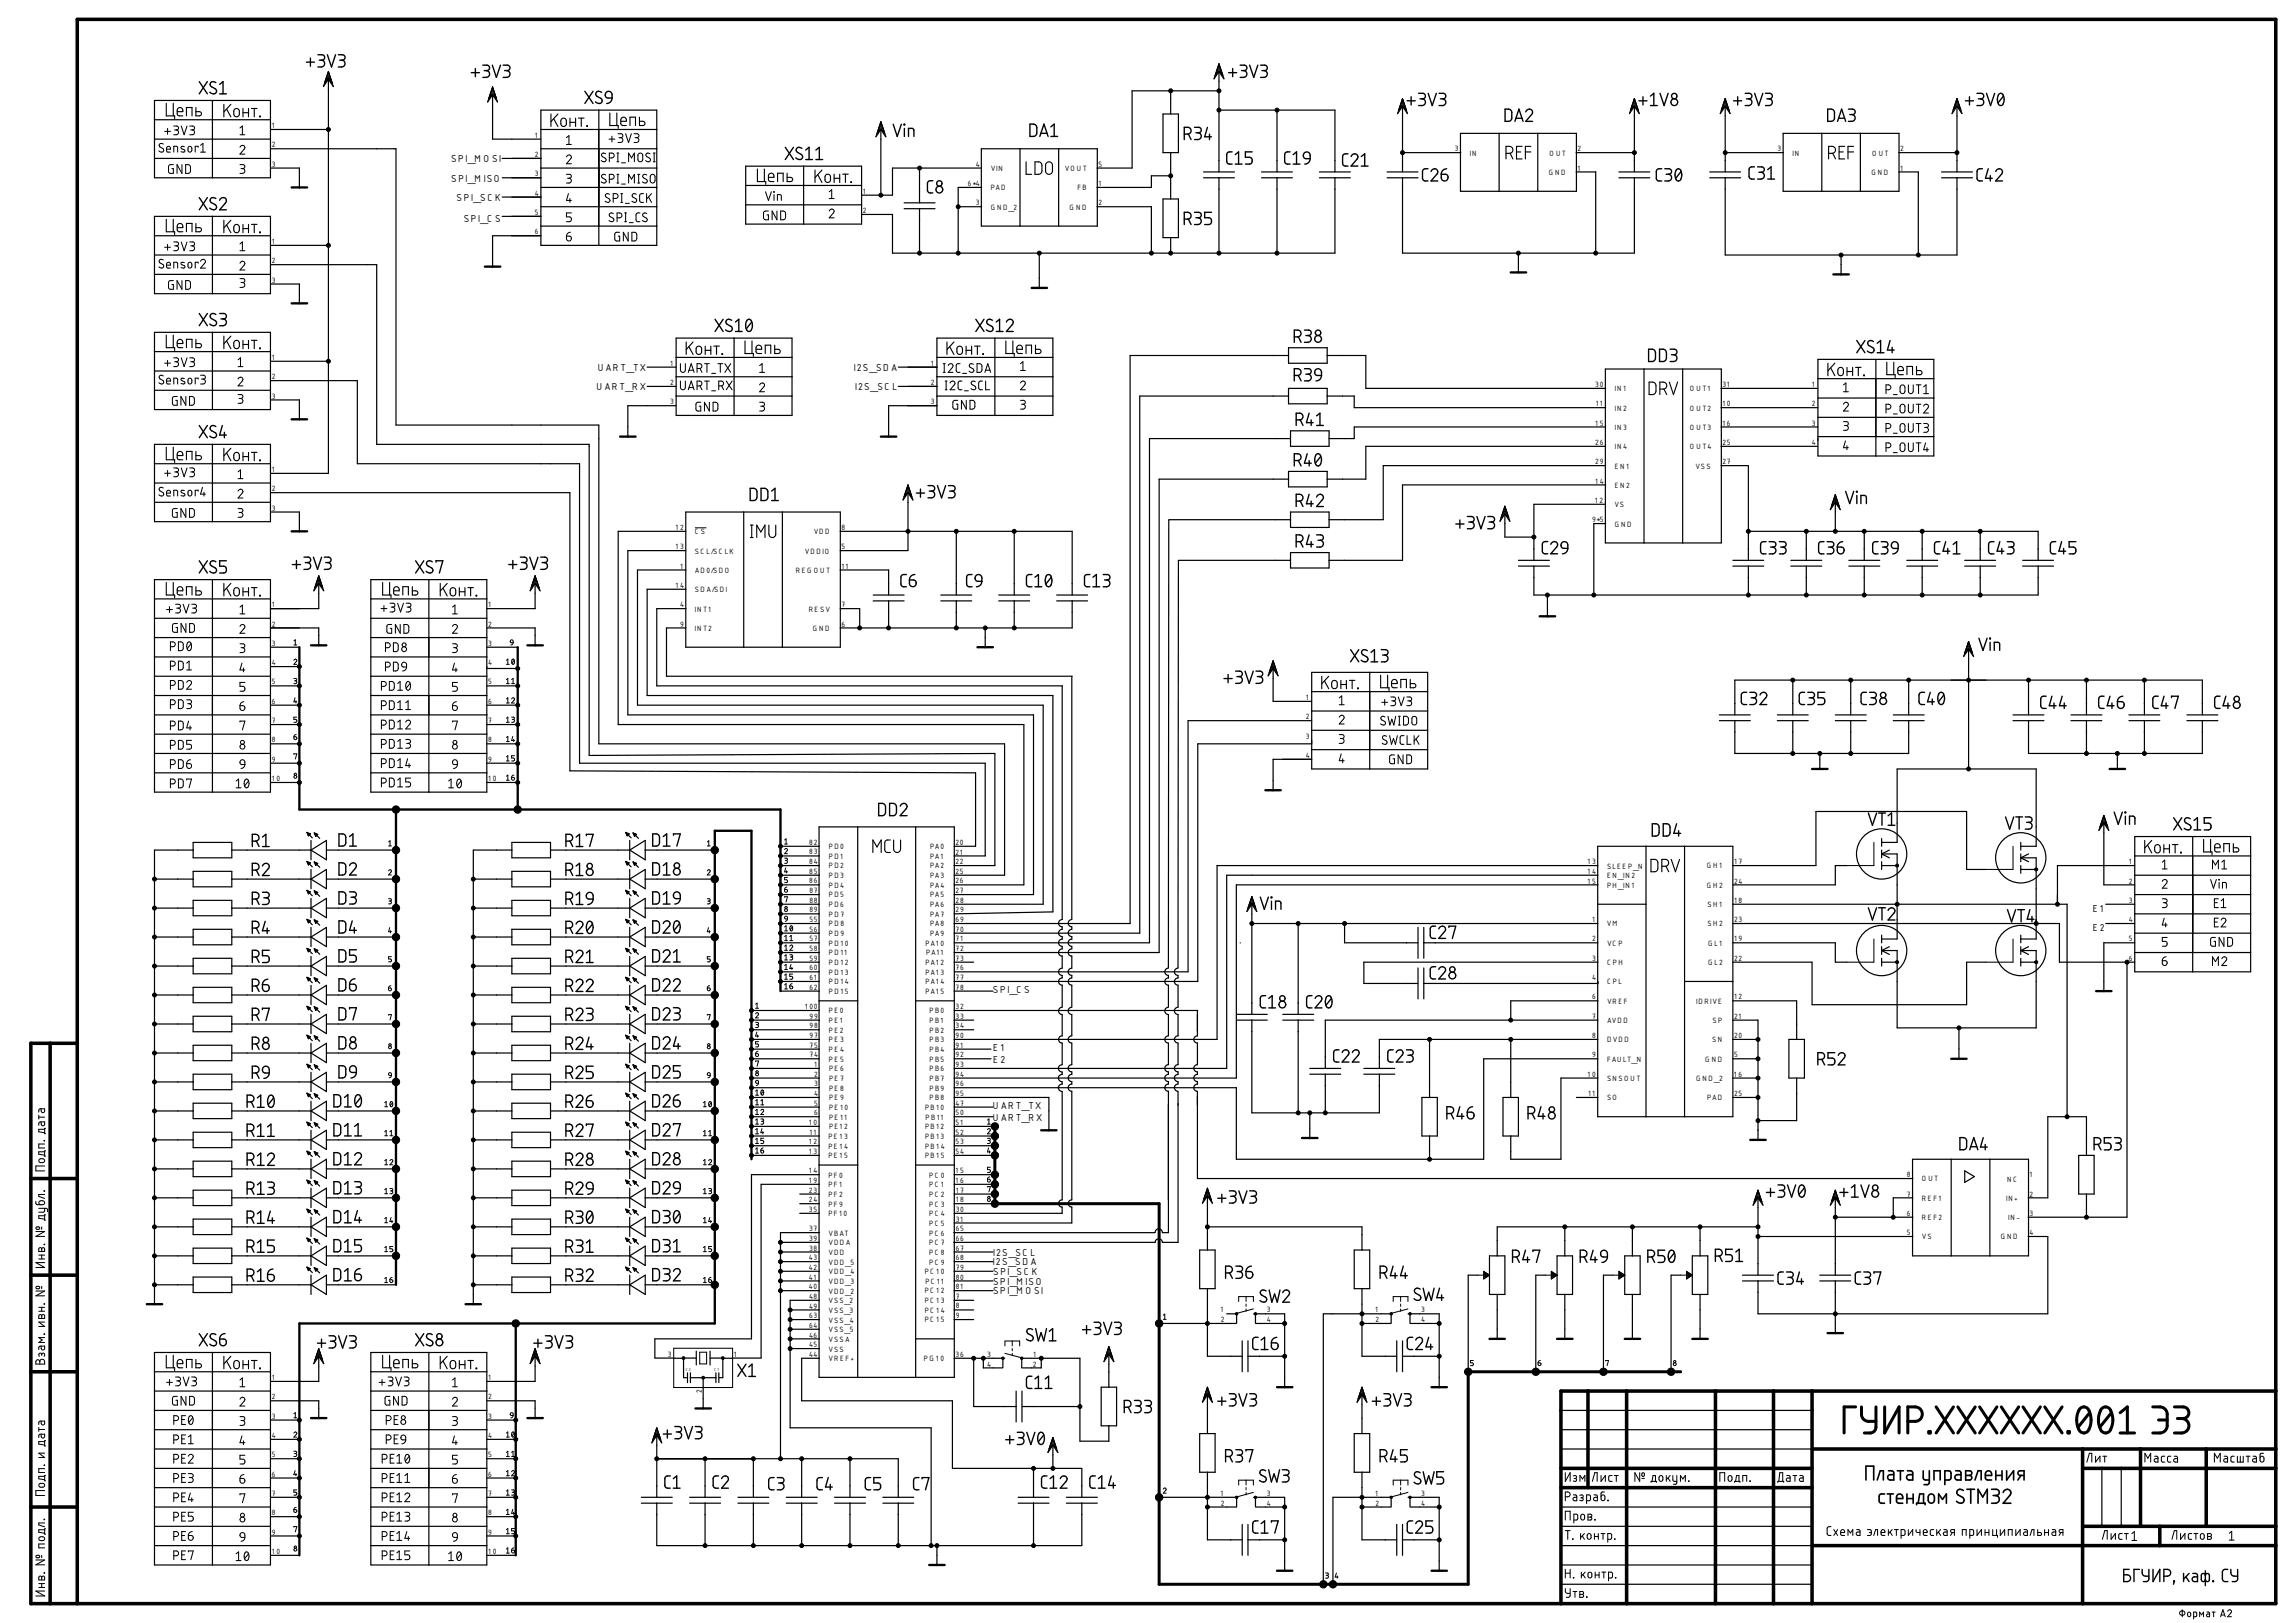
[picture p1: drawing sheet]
<svg xmlns="http://www.w3.org/2000/svg" width="564mm" height="399mm" viewBox="0 0 564 399" stroke-linecap="round" stroke-linejoin="round" font-family="sans-serif">
<defs><g id="words">
<g font-size="2.7">
<text x="110.9" y="39.9">SPI_M O SI</text>
<text x="110.9" y="44.7">SPI_M ISO</text>
<text x="112.3" y="49.4">SPI_SC K</text>
<text x="114" y="54.6">SPI_C S</text>
<text x="146.7" y="95.9">U AR T_R X</text>
<text x="147" y="91.2">U AR T_TX</text>
<text x="209.9" y="91.2">I2S_SD A</text>
<text x="210.2" y="95.9">I2S_SC L</text>
<text x="514.5" y="224.2">E 1</text>
<text x="514.5" y="228.9">E 2</text>
<text x="244.1" y="244.1">SPI_C S</text>
<text x="244.2" y="258.4">E 1</text>
<text x="244.2" y="261.2">E 2</text>
<text x="244.1" y="275.5">U AR T_R X</text>
<text x="244.1" y="272.6">U AR T_TX</text>
<text x="244.1" y="311.1">I2S_SD A</text>
<text x="244.2" y="308.7">I2S_SC L</text>
<text x="244.1" y="315.8">SPI_M ISO</text>
<text x="244.2" y="313.5">SPI_SC K</text>
<text x="244.1" y="318.2">SPI_M O SI</text>
</g>
<g font-size="2">
<text x="66.8" y="31.5">1</text>
<text x="131.5" y="33.9">1</text>
<text x="66.8" y="36.2">2</text>
<text x="66.8" y="41">3</text>
<text x="131.5" y="38.6">2</text>
<text x="239.9" y="41">4</text>
<text x="270" y="41">5</text>
<text x="357.7" y="37.2">3</text>
<text x="361.4" y="38.2">IN</text>
<text x="381" y="38.2">O U T</text>
<text x="387.8" y="37.2">2</text>
<text x="387.8" y="41.9">1</text>
<text x="437" y="37.2">3</text>
<text x="440.7" y="38.2">IN</text>
<text x="460.3" y="38.2">O U T</text>
<text x="467.1" y="37.2">2</text>
<text x="467.1" y="41.9">1</text>
<text x="131.5" y="43.4">3</text>
<text x="212.2" y="47.6">1</text>
<text x="238" y="45.7">6*4</text>
<text x="243.6" y="42">VIN</text>
<text x="243.6" y="46.8">PAD</text>
<text x="261.8" y="42">VO U T</text>
<text x="264.9" y="46.8">FB</text>
<text x="270" y="45.7">1</text>
<text x="380.8" y="43">G N D</text>
<text x="460.1" y="43">G N D</text>
<text x="131.5" y="48.1">4</text>
<text x="131.5" y="52.9">5</text>
<text x="212.2" y="52.4">2</text>
<text x="239.9" y="50.5">3</text>
<text x="243.6" y="51.5">G N D _2</text>
<text x="263" y="51.5">G N D</text>
<text x="270" y="50.5">2</text>
<text x="66.8" y="60">1</text>
<text x="131.5" y="57.6">6</text>
<text x="66.8" y="64.7">2</text>
<text x="66.8" y="69.5">3</text>
<text x="66.8" y="88.5">1</text>
<text x="164.8" y="89.9">1</text>
<text x="228.9" y="89.9">1</text>
<text x="66.8" y="93.2">2</text>
<text x="164.8" y="94.7">2</text>
<text x="228.9" y="94.7">2</text>
<text x="392.2" y="95.1">30</text>
<text x="423.5" y="95.1">31</text>
<text x="445.5" y="95.1">1</text>
<text x="66.8" y="98">3</text>
<text x="164.8" y="99.4">3</text>
<text x="228.9" y="99.4">3</text>
<text x="392.3" y="99.9">11</text>
<text x="397" y="100.9">IN 2</text>
<text x="397" y="96.2">IN 1</text>
<text x="415.5" y="100.9">O U T2</text>
<text x="415.5" y="96.2">O U T1</text>
<text x="423.5" y="99.9">1</text>
<text x="424.6" y="99.9">0</text>
<text x="445.5" y="99.9">2</text>
<text x="392.2" y="104.6">1</text>
<text x="393.3" y="104.6">5</text>
<text x="397" y="105.7">IN 3</text>
<text x="415.5" y="105.7">O U T3</text>
<text x="423.5" y="104.6">1</text>
<text x="424.6" y="104.6">6</text>
<text x="445.5" y="104.6">3</text>
<text x="392.2" y="109.4">26</text>
<text x="397" y="110.4">IN 4</text>
<text x="415.5" y="110.4">O U T4</text>
<text x="423.5" y="109.4">25</text>
<text x="445.5" y="109.4">4</text>
<text x="66.8" y="116">1</text>
<text x="392.2" y="118.9">1</text>
<text x="392.2" y="114.1">29</text>
<text x="393.3" y="118.9">4</text>
<text x="397" y="119.9">E N 2</text>
<text x="397" y="115.2">E N 1</text>
<text x="416.8" y="115.2">VSS</text>
<text x="423.5" y="114.1">27</text>
<text x="66.8" y="120.8">2</text>
<text x="66.8" y="125.5">3</text>
<text x="392.1" y="123.6">1</text>
<text x="393.2" y="123.6">2</text>
<text x="396.9" y="124.7">VS</text>
<text x="166.1" y="130.3">1</text>
<text x="167.2" y="130.3">2</text>
<text x="170.9" y="131.3">C S</text>
<text x="200.1" y="131.3">VD D</text>
<text x="206.9" y="130.3">8</text>
<text x="391.4" y="128.4">9*5</text>
<text x="397" y="129.4">G N D</text>
<text x="166.1" y="135">1</text>
<text x="167.2" y="135">3</text>
<text x="170.9" y="136.1">SC L/SC LK</text>
<text x="197.9" y="136.1">VD D IO</text>
<text x="206.9" y="135">5</text>
<text x="167.2" y="139.8">1</text>
<text x="170.9" y="140.8">AD 0/SD O</text>
<text x="195.6" y="140.8">R E G O U T</text>
<text x="206.9" y="139.8">11</text>
<text x="66.8" y="149.3">1</text>
<text x="120" y="149.3">1</text>
<text x="166.1" y="144.5">1</text>
<text x="167.2" y="149.3">4</text>
<text x="167.2" y="144.5">4</text>
<text x="170.9" y="145.6">SD A/SD I</text>
<text x="206.9" y="149.3">7</text>
<text x="66.8" y="154">2</text>
<text x="120" y="154">2</text>
<text x="167.2" y="154">9</text>
<text x="170.9" y="150.3">IN T1</text>
<text x="170.9" y="155.1">IN T2</text>
<text x="198.8" y="150.3">R E SV</text>
<text x="199.8" y="155.1">G N D</text>
<text x="206.9" y="154">6</text>
<text x="66.8" y="158.8">3</text>
<text x="120" y="158.8">3</text>
<text x="66.8" y="163.5">4</text>
<text x="120" y="163.5">4</text>
<text x="66.8" y="168.3">5</text>
<text x="66.8" y="173">6</text>
<text x="120" y="168.3">5</text>
<text x="120" y="173">6</text>
<text x="321" y="172.1">1</text>
<text x="66.8" y="177.8">7</text>
<text x="120" y="177.8">7</text>
<text x="321" y="176.8">2</text>
<text x="66.8" y="182.5">8</text>
<text x="120" y="182.5">8</text>
<text x="321" y="181.6">3</text>
<text x="66.8" y="187.3">9</text>
<text x="120" y="187.3">9</text>
<text x="321" y="186.3">4</text>
<text x="66.8" y="192">1</text>
<text x="67.9" y="192">0</text>
<text x="120" y="192">1</text>
<text x="121.1" y="192">0</text>
<text x="199" y="207.7">82</text>
<text x="203.8" y="208.7">PD 0</text>
<text x="228.6" y="208.8">PA0</text>
<text x="234.9" y="207.7">20</text>
<text x="199" y="210.1">83</text>
<text x="199" y="212.4">84</text>
<text x="199" y="214.8">85</text>
<text x="203.8" y="211.1">PD 1</text>
<text x="203.8" y="213.5">PD 2</text>
<text x="203.8" y="215.9">PD 3</text>
<text x="228.6" y="211.1">PA1</text>
<text x="228.6" y="213.5">PA2</text>
<text x="228.7" y="215.9">PA3</text>
<text x="234.9" y="210.1">21</text>
<text x="234.9" y="212.4">22</text>
<text x="234.9" y="214.8">25</text>
<text x="390.3" y="212.4">1</text>
<text x="390.3" y="214.8">1</text>
<text x="391.4" y="212.4">3</text>
<text x="391.4" y="214.8">4</text>
<text x="395.1" y="213.5">SLE E P_N</text>
<text x="395.1" y="215.9">E N _IN 2</text>
<text x="419.6" y="213.5">G H 1</text>
<text x="426.3" y="212.4">1</text>
<text x="427.4" y="212.4">7</text>
<text x="523.4" y="212.4">1</text>
<text x="199" y="217.2">86</text>
<text x="199" y="219.6">87</text>
<text x="199" y="221.9">88</text>
<text x="203.8" y="218.2">PD 4</text>
<text x="203.8" y="220.6">PD 5</text>
<text x="228.7" y="218.3">PA4</text>
<text x="228.7" y="220.6">PA5</text>
<text x="234.9" y="217.2">26</text>
<text x="234.9" y="219.6">27</text>
<text x="234.9" y="221.9">28</text>
<text x="390.3" y="217.2">1</text>
<text x="391.4" y="217.2">5</text>
<text x="395.1" y="218.3">PH _IN 1</text>
<text x="419.6" y="218.3">G H 2</text>
<text x="426.3" y="221.9">1</text>
<text x="426.3" y="217.2">24</text>
<text x="427.4" y="221.9">8</text>
<text x="523.4" y="217.2">2</text>
<text x="523.4" y="221.9">3</text>
<text x="199" y="224.3">89</text>
<text x="199" y="226.7">55</text>
<text x="203.8" y="223">PD 6</text>
<text x="203.8" y="225.4">PD 7</text>
<text x="203.8" y="227.7">PD 8</text>
<text x="228.7" y="223">PA6</text>
<text x="228.7" y="225.4">PA7</text>
<text x="228.7" y="227.7">PA8</text>
<text x="234.9" y="224.3">29</text>
<text x="234.9" y="226.7">69</text>
<text x="391.4" y="226.7">1</text>
<text x="395.1" y="227.8">VM</text>
<text x="419.8" y="223">SH 1</text>
<text x="419.8" y="227.8">SH 2</text>
<text x="426.3" y="226.7">23</text>
<text x="523.4" y="226.7">4</text>
<text x="199" y="229.1">56</text>
<text x="199" y="231.4">57</text>
<text x="199" y="233.8">58</text>
<text x="203.8" y="230.1">PD 9</text>
<text x="203.8" y="232.5">PD 1</text>
<text x="207.7" y="232.5">0</text>
<text x="227.5" y="232.5">PA1</text>
<text x="228.7" y="230.1">PA9</text>
<text x="231.2" y="232.5">0</text>
<text x="234.9" y="229.1">70</text>
<text x="234.9" y="231.4">71</text>
<text x="234.9" y="233.8">72</text>
<text x="391.4" y="231.4">2</text>
<text x="395.1" y="232.5">VC P</text>
<text x="419.9" y="232.5">G L1</text>
<text x="426.3" y="231.4">1</text>
<text x="427.4" y="231.4">9</text>
<text x="523.4" y="231.4">5</text>
<text x="199" y="236.2">59</text>
<text x="199" y="238.6">60</text>
<text x="203.8" y="234.9">PD 11</text>
<text x="203.8" y="237.2">PD 1</text>
<text x="203.8" y="239.6">PD 1</text>
<text x="207.7" y="237.2">2</text>
<text x="207.7" y="239.6">3</text>
<text x="227.5" y="237.2">PA1</text>
<text x="227.5" y="239.6">PA1</text>
<text x="227.7" y="234.9">PA11</text>
<text x="231.2" y="237.2">2</text>
<text x="231.2" y="239.6">3</text>
<text x="234.9" y="236.2">73</text>
<text x="234.9" y="238.6">76</text>
<text x="391.4" y="236.2">3</text>
<text x="395.1" y="237.3">C PH</text>
<text x="419.9" y="237.2">G L2</text>
<text x="426.3" y="236.2">22</text>
<text x="523.4" y="236.2">6</text>
<text x="199" y="240.9">61</text>
<text x="199" y="243.3">62</text>
<text x="203.8" y="242">PD 1</text>
<text x="203.8" y="244.4">PD 1</text>
<text x="207.7" y="242">4</text>
<text x="207.7" y="244.4">5</text>
<text x="227.6" y="242">PA1</text>
<text x="227.6" y="244.4">PA1</text>
<text x="231.2" y="242">4</text>
<text x="231.2" y="244.4">5</text>
<text x="234.9" y="240.9">77</text>
<text x="234.9" y="243.3">78</text>
<text x="391.4" y="240.9">4</text>
<text x="391.4" y="245.7">6</text>
<text x="395.1" y="242">C PL</text>
<text x="426.3" y="245.7">1</text>
<text x="427.4" y="245.7">2</text>
<text x="197.9" y="248.1">1</text>
<text x="199" y="248.1">00</text>
<text x="199" y="250.4">99</text>
<text x="203.8" y="249.1">PE 0</text>
<text x="203.8" y="251.5">PE 1</text>
<text x="228.5" y="249.1">PB0</text>
<text x="228.5" y="251.5">PB1</text>
<text x="234.9" y="248.1">32</text>
<text x="234.9" y="250.4">33</text>
<text x="391.4" y="250.4">7</text>
<text x="395.1" y="246.8">VR E F</text>
<text x="395.1" y="251.5">AVD D</text>
<text x="417" y="246.7">ID R IVE</text>
<text x="421.1" y="251.5">SP</text>
<text x="426.3" y="250.4">21</text>
<text x="199" y="252.8">98</text>
<text x="199" y="255.2">97</text>
<text x="199" y="257.6">75</text>
<text x="203.8" y="253.9">PE 2</text>
<text x="203.8" y="256.2">PE 3</text>
<text x="228.5" y="253.9">PB2</text>
<text x="228.5" y="256.2">PB3</text>
<text x="234.9" y="252.8">34</text>
<text x="234.9" y="255.2">90</text>
<text x="234.9" y="257.6">91</text>
<text x="391.4" y="255.2">8</text>
<text x="395.1" y="256.3">D VD D</text>
<text x="421" y="256.2">SN</text>
<text x="426.3" y="255.2">20</text>
<text x="199" y="259.9">74</text>
<text x="200.1" y="262.3">1</text>
<text x="203.8" y="258.6">PE 4</text>
<text x="203.8" y="261">PE 5</text>
<text x="203.8" y="263.4">PE 6</text>
<text x="228.5" y="258.6">PB4</text>
<text x="228.5" y="261">PB5</text>
<text x="228.5" y="263.4">PB6</text>
<text x="234.9" y="259.9">92</text>
<text x="234.9" y="262.3">93</text>
<text x="391.4" y="259.9">9</text>
<text x="395.1" y="261">FAU LT_N</text>
<text x="419.3" y="261">G N D</text>
<text x="426.3" y="259.9">5</text>
<text x="200.1" y="264.7">2</text>
<text x="200.1" y="267.1">3</text>
<text x="200.1" y="269.4">4</text>
<text x="203.8" y="265.7">PE 7</text>
<text x="203.8" y="268.1">PE 8</text>
<text x="228.5" y="265.7">PB7</text>
<text x="228.5" y="268.1">PB9</text>
<text x="234.9" y="264.7">94</text>
<text x="234.9" y="269.4">95</text>
<text x="234.9" y="267.1">96</text>
<text x="390.3" y="264.7">1</text>
<text x="390.5" y="269.4">11</text>
<text x="391.4" y="264.7">0</text>
<text x="395.1" y="265.8">SN SO U T</text>
<text x="417" y="265.7">G N D _2</text>
<text x="426.3" y="264.7">1</text>
<text x="426.3" y="269.4">25</text>
<text x="427.4" y="264.7">6</text>
<text x="200.1" y="271.8">5</text>
<text x="200.1" y="274.2">6</text>
<text x="203.8" y="270.5">PE 9</text>
<text x="203.8" y="272.9">PE 1</text>
<text x="203.8" y="275.2">PE 11</text>
<text x="207.7" y="272.9">0</text>
<text x="227.4" y="272.9">PB1</text>
<text x="227.6" y="275.2">PB11</text>
<text x="228.5" y="270.5">PB8</text>
<text x="231.3" y="272.9">0</text>
<text x="234.9" y="271.8">47</text>
<text x="234.9" y="274.2">50</text>
<text x="395.1" y="270.5">SO</text>
<text x="419.7" y="270.5">PAD</text>
<text x="198.9" y="276.6">1</text>
<text x="198.9" y="281.3">1</text>
<text x="199" y="278.9">11</text>
<text x="200" y="276.6">0</text>
<text x="200" y="281.3">2</text>
<text x="203.7" y="280">PE 1</text>
<text x="203.8" y="277.6">PE1</text>
<text x="207.5" y="277.6">2</text>
<text x="207.5" y="280">3</text>
<text x="227.4" y="277.6">PB1</text>
<text x="227.4" y="280">PB1</text>
<text x="231.3" y="277.6">2</text>
<text x="231.3" y="280">3</text>
<text x="234.9" y="276.6">51</text>
<text x="234.9" y="278.9">52</text>
<text x="234.9" y="281.3">53</text>
<text x="198.9" y="283.7">1</text>
<text x="200" y="283.7">3</text>
<text x="203.7" y="282.4">PE 1</text>
<text x="203.7" y="284.7">PE 1</text>
<text x="207.5" y="282.4">4</text>
<text x="207.5" y="284.7">5</text>
<text x="227.4" y="282.4">PB1</text>
<text x="227.4" y="284.7">PB1</text>
<text x="231.3" y="282.4">4</text>
<text x="231.3" y="284.7">5</text>
<text x="234.9" y="283.7">54</text>
<text x="198.9" y="288.4">1</text>
<text x="198.9" y="290.8">1</text>
<text x="198.9" y="293.2">23</text>
<text x="200" y="288.4">4</text>
<text x="200" y="290.8">9</text>
<text x="203.7" y="289.5">PF0</text>
<text x="203.7" y="291.9">PF1</text>
<text x="228.5" y="289.5">PC 0</text>
<text x="228.5" y="291.9">PC 1</text>
<text x="235" y="288.4">1</text>
<text x="235" y="290.8">1</text>
<text x="235" y="293.2">1</text>
<text x="236.1" y="288.4">5</text>
<text x="236.1" y="290.8">6</text>
<text x="236.1" y="293.2">7</text>
<text x="468.8" y="289.4">8</text>
<text x="472.5" y="290.4">O U T</text>
<text x="493.5" y="290.5">N C</text>
<text x="499" y="289.4">1</text>
<text x="198.9" y="295.6">24</text>
<text x="198.9" y="297.9">35</text>
<text x="203.7" y="294.2">PF2</text>
<text x="203.7" y="296.6">PF9</text>
<text x="203.7" y="299">PF1</text>
<text x="207.4" y="299">0</text>
<text x="228.5" y="294.2">PC 2</text>
<text x="228.5" y="296.6">PC 3</text>
<text x="228.5" y="299">PC 4</text>
<text x="235" y="295.5">1</text>
<text x="235" y="297.9">30</text>
<text x="236.1" y="295.5">8</text>
<text x="468.8" y="298.9">6</text>
<text x="468.8" y="294.1">7</text>
<text x="472.5" y="299.9">R E F2</text>
<text x="472.5" y="295.2">R E F1</text>
<text x="493.2" y="295.2">IN +</text>
<text x="493.7" y="299.9">IN -</text>
<text x="499" y="294.1">2</text>
<text x="499" y="298.9">3</text>
<text x="198.9" y="305.1">39</text>
<text x="198.9" y="302.7">37</text>
<text x="203.7" y="303.8">VBAT</text>
<text x="228.5" y="301.4">PC 5</text>
<text x="228.5" y="303.7">PC 6</text>
<text x="235" y="300.3">31</text>
<text x="235" y="302.7">65</text>
<text x="235" y="305">66</text>
<text x="468.8" y="303.6">5</text>
<text x="472.5" y="304.7">VS</text>
<text x="491.9" y="304.7">G N D</text>
<text x="499" y="303.6">4</text>
<text x="198.9" y="309.8">43</text>
<text x="198.9" y="307.5">38</text>
<text x="203.7" y="310.9">VD D _5</text>
<text x="203.7" y="308.5">VD D</text>
<text x="203.7" y="306.1">VD D A</text>
<text x="228.5" y="306.1">PC 7</text>
<text x="228.5" y="308.5">PC 8</text>
<text x="228.5" y="310.9">PC 9</text>
<text x="235" y="307.4">67</text>
<text x="235" y="309.8">68</text>
<text x="198.9" y="316.9">40</text>
<text x="198.9" y="314.6">41</text>
<text x="198.9" y="312.2">42</text>
<text x="203.7" y="318">VD D _2</text>
<text x="203.7" y="315.6">VD D _3</text>
<text x="203.7" y="313.2">VD D _4</text>
<text x="227.4" y="313.2">PC 1</text>
<text x="227.4" y="318">PC 1</text>
<text x="227.5" y="315.6">PC 11</text>
<text x="231.3" y="313.2">0</text>
<text x="231.3" y="318">2</text>
<text x="235" y="312.2">79</text>
<text x="235" y="314.5">80</text>
<text x="235" y="316.9">81</text>
<text x="198.9" y="319.3">48</text>
<text x="198.9" y="321.7">49</text>
<text x="203.7" y="320.4">VSS_2</text>
<text x="203.7" y="322.8">VSS_3</text>
<text x="227.4" y="320.4">PC 1</text>
<text x="227.4" y="322.7">PC 1</text>
<text x="231.3" y="320.4">3</text>
<text x="231.3" y="322.7">4</text>
<text x="235" y="319.3">7</text>
<text x="235" y="321.7">8</text>
<text x="300.1" y="322.6">1</text>
<text x="311.4" y="322.6">3</text>
<text x="338.1" y="322.6">1</text>
<text x="349.4" y="322.6">3</text>
<text x="198.9" y="324.1">63</text>
<text x="198.9" y="326.5">64</text>
<text x="198.9" y="328.8">46</text>
<text x="203.7" y="325.1">VSS_4</text>
<text x="203.7" y="327.5">VSS_5</text>
<text x="203.7" y="329.9">VSSA</text>
<text x="227.4" y="325.1">PC 1</text>
<text x="231.3" y="325.1">5</text>
<text x="235" y="324">9</text>
<text x="300.1" y="325">2</text>
<text x="311.4" y="325">4</text>
<text x="338.1" y="325">2</text>
<text x="349.4" y="325">4</text>
<text x="164.2" y="333.5">3</text>
<text x="180.4" y="333.5">1</text>
<text x="198.9" y="331.2">45</text>
<text x="198.9" y="333.6">44</text>
<text x="203.7" y="332.3">VSS</text>
<text x="203.7" y="334.6">VR E F+</text>
<text x="227.2" y="334.6">PG 1</text>
<text x="231.2" y="334.6">0</text>
<text x="234.9" y="333.6">36</text>
<text x="242.7" y="333.6">3</text>
<text x="242.7" y="335.9">4</text>
<text x="254" y="335.9">2</text>
<text x="254" y="333.6">1</text>
<text x="66.8" y="339.3">1</text>
<text x="120" y="339.3">1</text>
<text x="66.8" y="344">2</text>
<text x="120" y="344">2</text>
<text x="172.5" y="342.6" transform="rotate(-90 172.5 342.6)">2</text>
<text x="66.8" y="348.8">3</text>
<text x="66.8" y="353.5">4</text>
<text x="120" y="348.8">3</text>
<text x="120" y="353.5">4</text>
<text x="66.8" y="358.3">5</text>
<text x="120" y="358.3">5</text>
<text x="66.8" y="363">6</text>
<text x="120" y="363">6</text>
<text x="66.8" y="367.8">7</text>
<text x="120" y="367.8">7</text>
<text x="300.1" y="367.8">1</text>
<text x="300.1" y="370.1">2</text>
<text x="311.4" y="367.8">3</text>
<text x="311.4" y="370.1">4</text>
<text x="338.1" y="367.8">1</text>
<text x="338.1" y="370.1">2</text>
<text x="349.4" y="367.8">3</text>
<text x="349.4" y="370.1">4</text>
<text x="66.8" y="372.5">8</text>
<text x="66.8" y="377.3">9</text>
<text x="120" y="372.5">8</text>
<text x="120" y="377.3">9</text>
<text x="66.8" y="382">1</text>
<text x="68" y="382">0</text>
<text x="120" y="382">1</text>
<text x="121.1" y="382">0</text>
</g>
<g font-size="1.1">
<text x="168.6" y="337">C 2</text>
<text x="175.6" y="337">C 1</text>
</g>
</g></defs>
<!-- layer: Layer 1 -->
<g fill="none" stroke="#000" stroke-width=".34">
<path d="M75.3 15.3h2M76.3 14.3v2M78.2 13.5h1a.67 .67 0 0 1 .6 .6 .67 .67 0 0 1-.6 .7h-.7M79 14.8a.84 .84 0 0 1 .8 .8 .84 .84 0 0 1-.8 .9h-.8M80.5 13.5l1 3 1-3M83.2 13.5h1a.67 .67 0 0 1 .6 .6 .67 .67 0 0 1-.6 .7h-.7M84 14.8a.84 .84 0 0 1 .8 .8 .84 .84 0 0 1-.8 .9h-.8M115.9 17.9h2M116.9 16.8v2.1M118.7 16h1a.67 .67 0 0 1 .7 .7 .67 .67 0 0 1-.7 .7h-.7M119.5 17.4a.84 .84 0 0 1 .9 .8 .84 .84 0 0 1-.9 .8h-.8M121 16l1 3 1.1-3"/>
<path d="M123.7 16h1a.67 .67 0 0 1 .7 .7 .67 .67 0 0 1-.7 .7h-.7M124.6 17.4a.84 .84 0 0 1 .8 .8 .84 .84 0 0 1-.8 .8h-.9M302.1 17.9h1.9M303.1 16.8v2.1M304.9 16h1a.67 .67 0 0 1 .7 .7 .67 .67 0 0 1-.7 .7h-.7M305.7 17.4a.84 .84 0 0 1 .9 .8 .84 .84 0 0 1-.9 .8h-.8M307.2 16l1 3 1-3M309.9 16h1a.67 .67 0 0 1 .7 .7 .67 .67 0 0 1-.7 .7h-.7M310.7 17.4a.84 .84 0 0 1 .9 .8 .84 .84 0 0 1-.9 .8h-.8M49 20.1l2 3M51 20.1l-2 3M53.1 20.3a.74 .74 0 0 0-1.2-.1 .74 .74 0 0 0 .1 1.1l.9 .5a.72 .72 0 0 1 .2 1.1 .72 .72 0 0 1-1.1 .1l-.4-.3"/>
<path d="M54 20.7l.8-.6v3M54 23.1h1.7M143.8 22.4l2 3M145.8 22.4l-2 3M147.9 22.7a.76 .76 0 0 0-1.1-.2 .76 .76 0 0 0 0 1.2l.9 .5a.72 .72 0 0 1 .2 1 .72 .72 0 0 1-1.1 .1l-.4-.3M149.1 22.6a.83 .83 0 0 1 .9-.1 .83 .83 0 0 1 .5 .8v.8h-1a.81 .81 0 0 1-.7-.6 .81 .81 0 0 1 .3-.9zM150.5 24.1l-.3 .9-.5 .3-.6 .1M193.1 36.2l2 3M195.1 36.2l-2 3M197.2 36.5a.74 .74 0 0 0-1.2-.2 .74 .74 0 0 0 .1 1.2l.9 .5a.72 .72 0 0 1 .2 1 .72 .72 0 0 1-1.1 .1l-.4-.3M198.1 36.9l.8-.7v3M198.1 39.2h1.7"/>
<path d="M200.6 39.2h1.7M200.6 36.9l.8-.7v3M219.6 30.5l1 3 1-3M222.3 30.5l.1 .2zM222.3 31.6v1.9M223.4 33.5v-1.9h1l.2 .2 .1 1.7M253.2 30.5h1.1l.6 .6v1.8l-.6 .6h-1.1zM255.9 32.8h1.5M257.7 33.5l-1-3-1.1 3M258.4 33.5h1.6M258.4 31.2l.8-.7v3M291.2 33a1.51 1.51 0 0 0 1.4-.3 .83 .83 0 0 0 .2-.9 .83 .83 0 0 0-.8-.5h-.8v3"/>
<path d="M292.2 33l.6 1.3M293.7 31.3h1a.67 .67 0 0 1 .6 .7 .67 .67 0 0 1-.6 .6h-.7M294.5 32.6a.84 .84 0 0 1 .8 .9 .84 .84 0 0 1-.8 .8h-.8M296.8 31.3l-.6 2.3h1.6M297.4 33v1.3M302.9 37.3l-1 .2-.3 .5 .1 2.1 .4 .2h.8M303.7 38l.8-.7v3M307.9 37.3h-1.7v1.4h1a.85 .85 0 0 1 .7 .8 .85 .85 0 0 1-.7 .8h-1M317.2 37.3l-.9 .1-.3 .2-.2 2.1 .5 .6h.9M317.9 38l.9-.7v3M320.7 37.5a.83 .83 0 0 1 .9-.1 .83 .83 0 0 1 .5 .8v.8h-1a.81 .81 0 0 1-.7-.6 .81 .81 0 0 1 .3-.9zM322.1 39l-.1 .6-.4 .5-.8 .2"/>
<path d="M331.4 37.8h-.9l-.3 .3-.1 2 .3 .6 1 .1M332.2 38.5a.82 .82 0 0 1 1.1-.6 .82 .82 0 0 1 .3 1.3l-1.4 1.6h1.6M334.7 38.5l.8-.7v3M345.9 24.8h2M346.9 23.8v2M348.8 22.9h1a.68 .68 0 0 1 .6 .7 .68 .68 0 0 1-.6 .7h-.7M349.6 24.3a.83 .83 0 0 1 .9 .8 .83 .83 0 0 1-.9 .8h-.8M351.1 22.9l1 3 1-3M353.8 22.9h1a.68 .68 0 0 1 .7 .7 .68 .68 0 0 1-.7 .7h-.7M354.6 24.3a.83 .83 0 0 1 .9 .8 .83 .83 0 0 1-.9 .8h-.8M370 26.8a1.43 1.43 0 0 1 1.4 .3l.3 .3v1.6l-.3 .6a1.43 1.43 0 0 1-1.4 .2zM372.7 29.1h1.5"/>
<path d="M374.5 29.8l-1.1-3-1 3M375.1 27.5a.83 .83 0 0 1 1.2-.6 .83 .83 0 0 1 .2 1.3l-1.4 1.6h1.7M402.9 24.8h2M403.9 23.8v2M405.8 25.9h1.6M405.8 23.6l.8-.7v3M408.1 22.9l1 3 1-3M426.2 24.8h2M427.2 23.8v2M429.1 22.9h1a.68 .68 0 0 1 .6 .7 .68 .68 0 0 1-.6 .7h-.7M429.9 24.3a.83 .83 0 0 1 .8 .8 .83 .83 0 0 1-.8 .8h-.8M431.4 22.9l1 3 1-3"/>
<path d="M434.1 22.9h1a.68 .68 0 0 1 .6 .7 .68 .68 0 0 1-.6 .7h-.7M434.9 24.3a.83 .83 0 0 1 .8 .8 .83 .83 0 0 1-.8 .8h-.8M449.3 26.8h1.1l.6 .6v1.8l-.6 .6h-1.1zM452 29.1h1.5M453.8 29.8l-1-3-1 3M454.4 26.8h1a.67 .67 0 0 1 .7 .7 .67 .67 0 0 1-.7 .7h-.6M455.3 28.2a.84 .84 0 0 1 .8 .8 .84 .84 0 0 1-.8 .8h-.9M483.2 24.8h2M484.2 23.8v2M486 22.9h1.1a.68 .68 0 0 1 .6 .7 .68 .68 0 0 1-.6 .7h-.7M486.9 24.3a.83 .83 0 0 1 .8 .8 .83 .83 0 0 1-.8 .8h-.9M488.4 22.9l1 3 1-3"/>
<path d="M491.4 23.2a.71 .71 0 0 1 .8-.2 .71 .71 0 0 1 .4 .7 1.7 1.7 0 0 1-.7 2.2 1.37 1.37 0 0 1-.8-1.8zM492.6 23.6l-1.4 1.7M49 48.6l2 3M51 48.6l-2 3M53.1 48.8a.75 .75 0 0 0-1.2-.1 .75 .75 0 0 0 .1 1.1l.9 .5a.72 .72 0 0 1 .2 1 .72 .72 0 0 1-1.1 .2l-.4-.3M54 49.2a.82 .82 0 0 1 1.2-.6 .82 .82 0 0 1 .2 1.3l-1.4 1.7h1.7M229.3 44.4l-1 .2-.3 .5 .1 2.1 .4 .2h.8M291.2 53.9a1.51 1.51 0 0 0 1.4-.3 .83 .83 0 0 0 .2-.9 .83 .83 0 0 0-.8-.5h-.8v3M292.2 53.9l.6 1.3M293.7 52.2h1a.67 .67 0 0 1 .6 .7 .67 .67 0 0 1-.6 .6h-.7M294.5 53.5a.84 .84 0 0 1 .8 .9 .84 .84 0 0 1-.8 .8h-.8M297.8 52.2h-1.6v1.3h1a.86 .86 0 0 1 .7 .9 .86 .86 0 0 1-.7 .8h-1"/>
<path d="M303.7 40.3h1.7M317.9 40.3h1.7M334.7 40.8h1.6M351.1 41.5h-.9l-.5 .7 .1 1.8 .4 .5h.9M351.8 42.2a.82 .82 0 0 1 1.2-.7 .82 .82 0 0 1 .2 1.3l-1.4 1.7h1.7M354.3 42.8h1a.83 .83 0 0 1 .7 1 .83 .83 0 0 1-.9 .7 .83 .83 0 0 1-.8-.8zM355.7 41.5l-1.1 .5-.3 .8M408.5 41.5l-1 .1-.3 .6v1.8l.5 .5h.8M409.3 41.5h1a.68 .68 0 0 1 .7 .7 .68 .68 0 0 1-.7 .6h-.7M410.1 42.8a.83 .83 0 0 1 .9 .9 .83 .83 0 0 1-.9 .8h-.8M412.3 41.6a.84 .84 0 0 1 .9 .1 .84 .84 0 0 1 .2 .9 1.37 1.37 0 0 1-.8 1.9 1.82 1.82 0 0 1-.5-2.8zM413.3 42.2l-1.3 1.6"/>
<path d="M431.3 41l-1 .1-.3 .6 .1 2 .4 .3h.8M432.1 41h1a.67 .67 0 0 1 .7 .7 .67 .67 0 0 1-.7 .7h-.7M432.9 42.4a.84 .84 0 0 1 .9 .8 .84 .84 0 0 1-.9 .8h-.8M434.6 44h1.7M434.6 41.7l.8-.7v3M487.4 41.5l-1.1 .1-.2 .6v1.8l.4 .5h.9M488.8 41.5l-.7 2.3h1.7M489.3 43.2v1.3M490.7 42.2a.82 .82 0 0 1 1.1-.7 .82 .82 0 0 1 .3 1.3l-1.4 1.7h1.6M49 77.1l2 3M51 77.1l-2 3M53.1 77.3a.74 .74 0 0 0-1.2-.1 .74 .74 0 0 0 .1 1.1l.9 .5a.72 .72 0 0 1 .2 1.1 .72 .72 0 0 1-1.1 .1l-.4-.4"/>
<path d="M54 77.1h1a.67 .67 0 0 1 .7 .6 .67 .67 0 0 1-.7 .7h-.7M54.8 78.4a.84 .84 0 0 1 .9 .8 .84 .84 0 0 1-.9 .9h-.8M175.8 78.5l2 3M177.8 78.5l-2 3M179.9 78.7a.74 .74 0 0 0-1.1-.1 .74 .74 0 0 0 0 1.1l.9 .5a.72 .72 0 0 1 .2 1.1 .72 .72 0 0 1-1.1 .1l-.4-.3M180.8 79.2l.8-.7v3M183.7 78.7a.71 .71 0 0 1 .7-.1 .71 .71 0 0 1 .5 .6 1.72 1.72 0 0 1-.7 2.3 1.8 1.8 0 0 1-.5-2.8zM184.8 79.2l-1.3 1.6M239.9 78.5l2 3M241.9 78.5l-2 3M244 78.7a.74 .74 0 0 0-1.1-.1 .74 .74 0 0 0 0 1.1l.9 .5a.72 .72 0 0 1 .2 1.1 .72 .72 0 0 1-1 .1l-.5-.3M244.9 79.2l.9-.7v3"/>
<path d="M247.4 79.2a.82 .82 0 0 1 1.2-.7 .82 .82 0 0 1 .2 1.3l-1.4 1.7h1.7M180.8 81.5h1.7M244.9 81.5h1.7M318.2 82.8a1.49 1.49 0 0 0 1.5-.3 .83 .83 0 0 0 .1-.9 .83 .83 0 0 0-.8-.5h-.8v3.1M318.2 92.3a1.44 1.44 0 0 0 1.5-.3 .84 .84 0 0 0 .1-.9 .84 .84 0 0 0-.8-.5h-.8v3M319.2 82.8l.7 1.4M319.2 92.3l.7 1.3M320.7 81.1h1a.67 .67 0 0 1 .7 .7 .67 .67 0 0 1-.7 .7h-.7M320.7 90.6h1a.68 .68 0 0 1 .7 .7 .68 .68 0 0 1-.7 .7h-.7M321.6 82.5a.84 .84 0 0 1 .8 .8 .84 .84 0 0 1-.8 .9h-.9M321.6 92a.83 .83 0 0 1 .8 .8 .83 .83 0 0 1-.8 .8h-.9M323.5 90.8a.85 .85 0 0 1 .9-.1 .85 .85 0 0 1 .5 .8v.8h-1a.81 .81 0 0 1-.7-.6 .81 .81 0 0 1 .3-.9z"/>
<path d="M324.9 92.3l-.5 1.1-.9 .2M405.3 85.8l1.1 .1 .6 .6v1.8l-.6 .6h-1.1zM408 85.8l1.1 .1 .6 .6v1.8l-.6 .6h-1.1zM410.6 85.8h1a.68 .68 0 0 1 .7 .7 .68 .68 0 0 1-.7 .7h-.7M411.5 87.2a.84 .84 0 0 1 .8 .8 .84 .84 0 0 1-.8 .9h-.9M456.5 83.7l2 3M458.5 83.7l-2 3M460.6 84a.74 .74 0 0 0-1.1-.2 .74 .74 0 0 0 0 1.2l.9 .5a.72 .72 0 0 1 .2 1 .72 .72 0 0 1-1 .1l-.5-.3M461.5 84.4l.9-.7v3M461.5 86.7h1.7M464.7 83.7l-.7 2.4h1.7M465.2 85.4v1.3"/>
<path d="M49 104.6l2 3M51 104.6l-2 3M53.1 104.9a.75 .75 0 0 0-1.2-.2 .75 .75 0 0 0 .1 1.2l.9 .5a.72 .72 0 0 1 .2 1 .72 .72 0 0 1-1.1 .1l-.4-.3M54.7 104.6l-.7 2.4h1.7M55.2 106.3v1.3M228.1 119.4h1a.68 .68 0 0 1 .7 .7 .68 .68 0 0 1-.7 .6h-.6M232.5 119.4l-1 3-1-3M233.2 119.4h1a.68 .68 0 0 1 .6 .7 .68 .68 0 0 1-.6 .6h-.7M318.2 113.2a1.49 1.49 0 0 0 1.5-.3 .83 .83 0 0 0 .1-.9 .83 .83 0 0 0-.8-.5h-.8v3.1M318.7 103.2h.8a.83 .83 0 0 0 .9-.8 .83 .83 0 0 0-.9-.8h-.8v3M319.2 113.2l.7 1.4M319.7 103.2l.6 1.4"/>
<path d="M321.4 111.5l-.7 2.4h1.7M321.8 101.6l-.6 2.3h1.6M321.9 113.2v1.4M322.4 103.2v1.4M323.7 111.7a.84 .84 0 0 1 .9 .1 .84 .84 0 0 1 .3 .9 1.42 1.42 0 0 1-.9 1.9 1.84 1.84 0 0 1-.4-2.8zM323.7 102.2l.8-.6v3M323.7 104.6h1.7M324.7 112.2l-1.3 1.7M49 137.9l2 3M51 137.9l-2 3M53.1 138.1a.74 .74 0 0 0-1.2-.1 .74 .74 0 0 0 .1 1.1l.9 .5a.72 .72 0 0 1 .2 1 .72 .72 0 0 1-1.1 .2l-.4-.4M55.7 137.9h-1.7v1.3h1a.86 .86 0 0 1 .7 .8 .86 .86 0 0 1-.7 .9h-1"/>
<path d="M71.9 138.8h2M72.9 137.8v2M74.7 137h1a.67 .67 0 0 1 .7 .6 .67 .67 0 0 1-.7 .7h-.7M75.6 138.3a.84 .84 0 0 1 .8 .8 .84 .84 0 0 1-.8 .9h-.9M79.1 137l-1 3-1-3M79.7 137h1a.67 .67 0 0 1 .7 .6 .67 .67 0 0 1-.7 .7h-.6M80.6 138.3a.84 .84 0 0 1 .8 .8 .84 .84 0 0 1-.8 .9h-.9M102.2 137.9l2 3M104.2 137.9l-2 3M106.3 138.1a.74 .74 0 0 0-1.2-.1 .74 .74 0 0 0 .1 1.1l.9 .5a.72 .72 0 0 1 .2 1 .72 .72 0 0 1-1.1 .2l-.4-.4M107.2 138.2v-.3h1.7l-.9 3M125.1 138.8h2"/>
<path d="M126.1 137.8v2M127.9 137h1a.67 .67 0 0 1 .7 .6 .67 .67 0 0 1-.7 .7h-.6M128.7 138.3a.84 .84 0 0 1 .9 .8 .84 .84 0 0 1-.9 .9h-.8M132.3 137l-1 3-1.1-3M132.9 137h1a.67 .67 0 0 1 .7 .6 .67 .67 0 0 1-.7 .7h-.6M133.8 138.3a.84 .84 0 0 1 .8 .8 .84 .84 0 0 1-.8 .9h-.9M184.4 120l1.1 .1 .6 .6v1.7l-.6 .6h-1.1zM187.1 120l1.1 .1 .5 .4 .1 1.7-.3 .6a1.47 1.47 0 0 1-1.4 .2zM189.7 123h1.7M189.7 120.7l.8-.7v3M225.3 121.2h2M226.3 120.2v2"/>
<path d="M229 120.7a.83 .83 0 0 1 .8 .9 .83 .83 0 0 1-.8 .8h-.9M234 120.7a.83 .83 0 0 1 .8 .9 .83 .83 0 0 1-.8 .8h-.8M318.7 123.2h.8a.84 .84 0 0 0 .9-.8 .84 .84 0 0 0-.9-.9h-.8v3M318.7 133.2h.8a.84 .84 0 0 0 .9-.9 .84 .84 0 0 0-.9-.8h-.8v3M319.7 123.2l.6 1.3M319.7 133.2l.6 1.3M321.8 121.5l-.6 2.3h1.6M321.8 131.5l-.6 2.3h1.6M322.4 123.2v1.3M322.4 133.2v1.3M323.7 131.5h1a.67 .67 0 0 1 .7 .7 .67 .67 0 0 1-.7 .6h-.7M323.7 122.2a.82 .82 0 0 1 1.1-.6 .82 .82 0 0 1 .3 1.2l-1.4 1.7h1.7"/>
<path d="M324.5 132.8a.84 .84 0 0 1 .9 .9 .84 .84 0 0 1-.9 .8h-.8M357.9 128.8h2M358.9 127.8v2M360.8 127h1a.68 .68 0 0 1 .6 .7 .68 .68 0 0 1-.6 .6h-.7M361.6 128.3a.83 .83 0 0 1 .8 .9 .83 .83 0 0 1-.8 .8h-.8M365.1 127l-1 3-1-3M365.8 127h1a.68 .68 0 0 1 .6 .7 .68 .68 0 0 1-.6 .6h-.7M366.6 128.3a.83 .83 0 0 1 .9 .9 .83 .83 0 0 1-.9 .8h-.8M380.5 133.1l-1 .2-.3 .5 .1 2.1 .4 .2h.8M381.3 133.8a.83 .83 0 0 1 1.1-.6 .83 .83 0 0 1 .3 1.3l-1.4 1.6h1.6M383.9 133.5a.85 .85 0 0 1 1-.3 .85 .85 0 0 1 .6 .8v.8h-1a.81 .81 0 0 1-.6-1.3zM385.5 134.8l-.2 .6-.4 .5-.8 .2"/>
<path d="M434.2 133.2l-1.1 .1-.3 .5 .2 2.1 .3 .2 .9 .1M434.9 133.2h1a.67 .67 0 0 1 .7 .6 .67 .67 0 0 1-.7 .7h-.6M435.8 134.5a.84 .84 0 0 1 .8 .8 .84 .84 0 0 1-.8 .9h-.9M437.5 133.2h1a.67 .67 0 0 1 .6 .6 .67 .67 0 0 1-.6 .7h-.7M438.3 134.5a.84 .84 0 0 1 .8 .8 .84 .84 0 0 1-.8 .9h-.8M448.4 133.2l-1 .1-.3 .5 .1 2.1 .4 .2 .8 .1M449.2 133.2h1a.67 .67 0 0 1 .7 .6 .67 .67 0 0 1-.7 .7h-.7M450 134.5a.84 .84 0 0 1 .9 .8 .84 .84 0 0 1-.9 .9h-.8M451.7 134.5h1a.84 .84 0 0 1 .7 .9 .84 .84 0 0 1-.9 .7 .84 .84 0 0 1-.8-.8zM453 133.2l-.8 .3-.4 .4-.1 .6M455.7 120.8l-.9 3-1-3M456.4 120.8l.2 .2z"/>
<path d="M456.5 121.8v2M458.9 123.8l-.1-1.8-.3-.2h-1v2M461.7 133.2l-1 .1-.3 .5 .1 2.1 .4 .2 .8 .1M462.5 133.2h1a.67 .67 0 0 1 .7 .6 .67 .67 0 0 1-.7 .7h-.7M463.3 134.5a.84 .84 0 0 1 .9 .8 .84 .84 0 0 1-.9 .9h-.8M465.1 133.5a.85 .85 0 0 1 1-.3 .85 .85 0 0 1 .6 .8v.8h-1a.81 .81 0 0 1-.6-1.3zM466.7 134.8l-.2 .6-.3 .5-.9 .3M476.9 133.2h-.8l-.4 .2-.1 2.1 .5 .6 .8 .1M478.4 133.2l-.7 2.3h1.7M478.9 134.8v1.4M480.2 136.2h1.7M480.2 133.8l.8-.6v3"/>
<path d="M490.2 133.2h-.8l-.4 .2-.1 2.1 .5 .6 .8 .1M491.7 133.2l-.7 2.3h1.7M492.2 134.8v1.4M493.5 133.2h1a.67 .67 0 0 1 .7 .6 .67 .67 0 0 1-.7 .7h-.7M494.3 134.5a.84 .84 0 0 1 .9 .8 .84 .84 0 0 1-.9 .9h-.8M505.4 133.2h-.8l-.4 .2-.1 2.1 .5 .6 .8 .1M506.9 133.2l-.7 2.3h1.7M507.4 134.8v1.4M510.4 133.2h-1.7v1.3h1a.86 .86 0 0 1 .7 .8 .86 .86 0 0 1-.7 .9h-1M222.8 141.2l-.8 .1-.5 .4v1.9l.3 .5 1 .1M223.6 142.6h1a.83 .83 0 0 1 .7 .9 .83 .83 0 0 1-.9 .7 .83 .83 0 0 1-.8-.8zM224.9 141.2l-.8 .3-.4 .5-.1 .6"/>
<path d="M239 141.2l-.9 .1-.4 .4-.1 1.9 .3 .5 1.1 .1M240 141.4a.83 .83 0 0 1 .9-.1 .83 .83 0 0 1 .5 .8v.8h-1a.83 .83 0 0 1-.7-.6 .83 .83 0 0 1 .3-.9zM241.4 142.9l-.1 .6-.4 .5-.8 .2M253.7 141.2l-.9 .1-.3 .2-.1 .4 .1 2.1 .3 .2h.9M254.5 141.9l.8-.7v3M254.5 144.2h1.6M257.4 141.3a.84 .84 0 0 1 1 .2 .84 .84 0 0 1 .2 .9 1.42 1.42 0 0 1-.8 1.8 1.86 1.86 0 0 1-.5-2.7zM258.5 141.9l-1.4 1.7M268 141.2l-.9 .1-.5 .6 .2 2.1 .3 .2h.9M268.7 144.2h1.7M268.7 141.9l.8-.7v3M271.2 141.2h1a.67 .67 0 0 1 .7 .7 .67 .67 0 0 1-.7 .7h-.6"/>
<path d="M272 142.6a.84 .84 0 0 1 .9 .8 .84 .84 0 0 1-.9 .8h-.8M332 159.7l2.1 3M334.1 159.7l-2.1 3M336.2 160a.75 .75 0 0 0-1.2-.2 .75 .75 0 0 0 .1 1.1l.9 .6a.73 .73 0 0 1 .2 1 .73 .73 0 0 1-1.1 .1l-.4-.3M339.6 159.7h1a.67 .67 0 0 1 .7 .7 .67 .67 0 0 1-.7 .6h-.7M486.5 156.9l1 3 1-3M489.2 156.9l.2 .2zM489.3 157.9v2M491.6 159.9l-.1-1.8-.2-.2h-1v2M300.9 166.8h2M301.9 165.8v2M303.8 165h1a.67 .67 0 0 1 .6 .7 .67 .67 0 0 1-.6 .6h-.7"/>
<path d="M304.6 166.3a.84 .84 0 0 1 .8 .9 .84 .84 0 0 1-.8 .8h-.8M308.1 165l-1 3-1-3M308.8 165h1a.67 .67 0 0 1 .6 .7 .67 .67 0 0 1-.6 .6h-.7M309.6 166.3a.84 .84 0 0 1 .8 .9 .84 .84 0 0 1-.8 .8h-.8M337.1 160.4l.8-.7v3M337.1 162.7h1.6M340.4 161a.84 .84 0 0 1 .8 .9 .84 .84 0 0 1-.8 .8h-.8M429.4 170.2h-.8l-.4 .3-.1 2 .1 .4 .4 .3h.8M430.2 170.2h1a.67 .67 0 0 1 .7 .7 .67 .67 0 0 1-.7 .6h-.7M431 171.5a.84 .84 0 0 1 .9 .9 .84 .84 0 0 1-.9 .8h-.8M432.7 170.9a.82 .82 0 0 1 1.2-.7 .82 .82 0 0 1 .2 1.3l-1.4 1.7h1.7M443.7 170.2h-.9l-.3 .3-.2 2 .2 .4 .3 .3h.9"/>
<path d="M444.4 170.2h1a.67 .67 0 0 1 .7 .7 .67 .67 0 0 1-.7 .6h-.6M445.3 171.5a.84 .84 0 0 1 .8 .9 .84 .84 0 0 1-.8 .8h-.9M448.6 170.2h-1.7v1.3h1.1a.86 .86 0 0 1 .6 .9 .86 .86 0 0 1-.6 .8h-1.1M458.9 170.2h-.9l-.3 .3-.2 2 .2 .4 .3 .3h.9M459.6 170.2h1a.67 .67 0 0 1 .7 .7 .67 .67 0 0 1-.7 .6h-.6M460.5 171.5a.84 .84 0 0 1 .8 .9 .84 .84 0 0 1-.8 .8h-.9M473.1 170.2h-.8l-.5 .7 .1 2 .4 .3h.8M474.6 170.2l-.7 2.3h1.7M475.1 171.8v1.4M476.7 170.4a.69 .69 0 0 1 .8-.1 .69 .69 0 0 1 .5 .7 1.74 1.74 0 0 1-.8 2.2 1.86 1.86 0 0 1-.5-2.8zM477.9 170.9l-1.3 1.6M503.1 171.2h-.9l-.4 .2-.1 2.1 .5 .6 .9 .1"/>
<path d="M504.5 171.2l-.7 2.3h1.7M505 172.8v1.4M507 171.2l-.7 2.3h1.7M507.5 172.8v1.4M517.3 171.2h-.9l-.3 .2-.1 2.1 .4 .6 .9 .1M518.7 171.2l-.6 2.3h1.6M519.2 172.8v1.4M520.6 172.5h1a.84 .84 0 0 1 .6 .9 .84 .84 0 0 1-.8 .7 .84 .84 0 0 1-.8-.8zM521.9 171.2l-.8 .2-.4 .5-.1 .6M530.6 171.2l-1 .1-.3 .5 .1 2.1 .3 .2 .9 .1M532 171.2l-.6 2.3h1.6M532.5 172.8v1.4"/>
<path d="M533.9 171.5v-.3h1.6l-.8 3M545.8 171.2l-1 .1-.3 .5 .1 2.1 .3 .2 .9 .1M547.2 171.2l-.6 2.3h1.6M547.7 172.8v1.4M216 197.5h1.1l.6 .6v1.8l-.6 .6h-1.1zM218.7 197.5h1.1l.6 .6v1.8l-.6 .6h-1.1zM221.3 198.2a.83 .83 0 0 1 1.2-.7 .83 .83 0 0 1 .3 1.3l-1.5 1.7h1.7M461.4 199.9l-1.1 3-1-3M461.9 199.9h1.6M462.7 199.9v3M521.8 199.6l-1 3-1-3M522.4 199.6l.2 .2z"/>
<path d="M62 206.8h.9a.84 .84 0 0 0 .8-.9 .84 .84 0 0 0-.8-.8h-.9v3M62 213.9a1.49 1.49 0 0 0 1.5-.3 .83 .83 0 0 0 .1-.9 .83 .83 0 0 0-.7-.5h-.9v3M63 206.8l.7 1.3M63 213.9l.7 1.3M64.5 219.3h1a.68 .68 0 0 1 .7 .7 .68 .68 0 0 1-.7 .7h-.6M64.5 208.1h1.7M64.5 205.8l.9-.7v3M64.5 212.9a.82 .82 0 0 1 1.2-.6 .82 .82 0 0 1 .2 1.3l-1.4 1.6h1.7M83.3 205h1.1l.6 .6v1.8l-.6 .6h-1.1zM83.3 212.1l1.1 .1 .6 .5v1.8l-.6 .6h-1.1zM83.3 219.2l1.1 .1 .6 .6v1.7l-.6 .6h-1.1zM85.9 212.8a.82 .82 0 0 1 1.2-.6 .82 .82 0 0 1 .3 1.3l-1.5 1.6h1.7"/>
<path d="M85.9 219.2h1a.67 .67 0 0 1 .7 .7 .67 .67 0 0 1-.7 .7h-.6M85.9 208h1.7M85.9 205.7l.9-.7v3M139.1 206.8h.9a.84 .84 0 0 0 .8-.9 .84 .84 0 0 0-.8-.8h-.9v3M139.1 213.9a1.43 1.43 0 0 0 1.5-.3 .83 .83 0 0 0 .1-.9 .83 .83 0 0 0-.7-.5h-.9v3M140.1 206.8l.7 1.3M140.1 213.9l.7 1.3M141.6 205.8l.9-.7v3M141.6 212.9l.9-.7v3M141.6 208.1h1.7M141.6 215.2h1.7M144.2 205.4v-.3h1.6l-.8 3"/>
<path d="M144.4 219.6a.83 .83 0 0 1 .9-.2 .83 .83 0 0 1 .5 .8v.8h-1a.8 .8 0 0 1-.7-.6 .8 .8 0 0 1 .3-.8zM160.5 205h1l.5 .4 .1 1.8-.2 .5a1.43 1.43 0 0 1-1.4 .3zM160.5 212.1l1 .1 .6 .5v1.8l-.6 .6h-1zM160.5 219.2a1.43 1.43 0 0 1 1.4 .3l.2 .6v1.3l-.2 .6a1.43 1.43 0 0 1-1.4 .2zM163.1 208h1.6M163.1 205.7l.8-.7v3M163.1 212.8l.8-.7v3M163.1 219.9l.8-.7v3M163.1 215.1h1.6M165.6 205.3v-.3h1.6l-.8 3M165.8 219.5a.85 .85 0 0 1 .9-.2 .85 .85 0 0 1 .5 .8v.8h-1a.81 .81 0 0 1-.7-.6 .81 .81 0 0 1 .3-.8zM406.2 202.5h1.1l.6 .6v1.8l-.6 .6h-1.1z"/>
<path d="M408.9 202.5h1.1l.6 .6v1.8l-.6 .6h-1.1zM412.2 202.5l-.7 2.4h1.7M412.7 204.2v1.3M464.2 200.6l.8-.7v3M464.2 202.9h1.7M495.1 200.8l-1 3-1-3M495.6 200.8h1.7M496.4 200.8v3M497.9 200.8h1M498.8 202.2a.84 .84 0 0 1 .8 .8 .84 .84 0 0 1-.8 .8h-.9M498.9 200.8a.67 .67 0 0 1 .7 .7 .67 .67 0 0 1-.7 .7h-.6M522.5 200.6v2"/>
<path d="M523.5 202.6v-2l1 .1 .4 .3v1.6M534.4 201l2 3M536.4 201l-2 3M538.5 201.3a.75 .75 0 0 0-1.2-.2 .75 .75 0 0 0 .1 1.2l.9 .5a.72 .72 0 0 1 .2 1 .72 .72 0 0 1-1 .1l-.5-.3M539.4 201.7l.8-.7v3M539.4 204h1.7M543.6 201h-1.7v1.4h1a.84 .84 0 0 1 .7 .8 .84 .84 0 0 1-.7 .8h-1M62 221a1.44 1.44 0 0 0 1.5-.3 .84 .84 0 0 0 .1-.9 .84 .84 0 0 0-.7-.5h-.9v3.1M62 228.2a1.49 1.49 0 0 0 1.5-.3 .83 .83 0 0 0 .1-.9 .83 .83 0 0 0-.7-.5h-.9v3M62 235.3a1.44 1.44 0 0 0 1.5-.3 .83 .83 0 0 0 .1-.9 .83 .83 0 0 0-.7-.5h-.9v3M63 221l.7 1.4M63 228.2l.7 1.3"/>
<path d="M63 235.3l.7 1.3M65.2 226.5l-.7 2.3h1.7M65.4 220.7a.83 .83 0 0 1 .8 .8 .83 .83 0 0 1-.8 .9h-.9M65.7 228.2v1.3M66.2 233.6h-1.7v1.3h1a.85 .85 0 0 1 .7 .9 .85 .85 0 0 1-.7 .8h-1M83.3 226.4h1.1l.6 .6v1.7l-.6 .6-1.1 .1zM83.3 233.5l1.3 .1 .4 .5v1.8l-.6 .6h-1.1zM86.6 226.4l-.7 2.3h1.7M86.8 220.6a.84 .84 0 0 1 .8 .8 .84 .84 0 0 1-.8 .8h-.9M87.1 228v1.4M87.6 233.5h-1.7v1.3h1a.85 .85 0 0 1 .7 .9 .85 .85 0 0 1-.7 .8h-1M139.1 221h.9a.84 .84 0 0 0 .8-.8 .84 .84 0 0 0-.8-.9h-.9v3.1"/>
<path d="M139.1 228.2a1.43 1.43 0 0 0 1.5-.3 .83 .83 0 0 0 .1-.9 .83 .83 0 0 0-.7-.5h-.9v3M139.1 235.3h.9a.83 .83 0 0 0 .8-.9 .83 .83 0 0 0-.8-.8h-.9v3M140.1 221l.7 1.4M140.1 228.2l.7 1.3M140.1 235.3l.7 1.3M141.6 220l.9-.7v3.1M141.6 222.4h1.7M141.6 227.2a.82 .82 0 0 1 1.2-.7 .82 .82 0 0 1 .3 1.3l-1.5 1.7h1.7M141.6 234.3a.82 .82 0 0 1 1.2-.7 .82 .82 0 0 1 .3 1.3l-1.5 1.7h1.7M144.2 236.6h1.6M144.2 234.3l.8-.7v3M144.6 226.6a.84 .84 0 0 1 .9 .1 .84 .84 0 0 1 .3 .9 1.3 1.3 0 0 1-1 1.9 2.11 2.11 0 0 1-.2-2.9z"/>
<path d="M145.7 227.2l-1.4 1.6M145.8 221l-.1 .6-.4 .5-.8 .3M160.5 226.4h1l.6 .6v1.7l-.6 .6-1 .1zM160.5 233.5l1.2 .1 .4 .5v1.8l-.6 .6h-1zM163.1 222.2h1.6M163.1 227a.82 .82 0 0 1 1.1-.6 .82 .82 0 0 1 .3 1.3l-1.4 1.7h1.6M163.1 234.2a.82 .82 0 0 1 1.1-.7 .82 .82 0 0 1 .3 1.3l-1.4 1.7h1.6M165.6 236.5h1.6M165.6 234.2l.8-.7v3M165.9 226.6a.69 .69 0 0 1 .8-.2 .69 .69 0 0 1 .4 .7 1.74 1.74 0 0 1-.7 2.3 1.86 1.86 0 0 1-.5-2.8zM167.1 227l-1.4 1.7M167.2 220.9l-.5 1.1-.8 .2"/>
<path d="M311.8 220.5l-1 3-1-3M312.5 220.5l.2 .2zM312.6 221.5v2M313.6 223.5v-2h.8l.4 .2 .1 1.8M353 227.7h-.9l-.3 .3-.2 2 .3 .6 1.1 .1M353 237.7h-.9l-.3 .2-.2 2.1 .3 .5 1.1 .2M353.7 228.3a.82 .82 0 0 1 1.2-.6 .82 .82 0 0 1 .2 1.3l-1.4 1.7h1.7M353.7 238.3a.82 .82 0 0 1 1.2-.6 .82 .82 0 0 1 .2 1.3l-1.4 1.7h1.7M356.2 228v-.3h1.7l-.8 3M461.4 223.2l-1.1 3-1-3M461.9 223.2h1.6M462.7 223.2v3"/>
<path d="M464.2 223.8a.82 .82 0 0 1 1.2-.6 .82 .82 0 0 1 .2 1.3l-1.4 1.7h1.7M495.5 223.6l-1 3-.9-3M496 223.6h1.7M496.9 223.6v3M499.1 223.6l-.7 2.4h1.7M499.6 225.3v1.3M62 242.4a1.49 1.49 0 0 0 1.5-.3 .83 .83 0 0 0 .1-.9 .83 .83 0 0 0-.7-.5h-.9v3M62 249.5a1.49 1.49 0 0 0 1.5-.3 .83 .83 0 0 0 .1-.9 .83 .83 0 0 0-.7-.4h-.9v3M62 256.6a1.44 1.44 0 0 0 1.5-.2 .84 .84 0 0 0 .1-.9 .84 .84 0 0 0-.7-.5h-.9v3M63 242.4l.7 1.3M63 249.5l.7 1.4M63 256.6l.7 1.4"/>
<path d="M64.5 242.1h1a.84 .84 0 0 1 .7 .9 .84 .84 0 0 1-.9 .7 .84 .84 0 0 1-.8-.8zM64.5 248.2v-.3h1.7l-.8 3M65.9 240.7l-.6 .2-.5 .3-.3 .9M83.3 240.6h1.1l.6 .6v1.8l-.6 .6h-1.1zM83.3 247.7l1.1 .1 .6 .6v1.7l-.6 .6h-1.1zM83.3 254.9h1.1l.6 .6v1.8l-.6 .5-1.1 .1zM85.9 242h1a.84 .84 0 0 1 .7 .9 .84 .84 0 0 1-.9 .7 .84 .84 0 0 1-.8-.8zM85.9 248.1v-.4h1.7l-.8 3M87.3 240.6l-.6 .1-.5 .4-.3 .9M139.1 242.4a1.43 1.43 0 0 0 1.5-.3 .83 .83 0 0 0 .1-.9 .83 .83 0 0 0-.7-.5h-.9v3M139.1 249.5a1.43 1.43 0 0 0 1.5-.3 .83 .83 0 0 0 .1-.9 .83 .83 0 0 0-.7-.4h-.9v3M139.1 256.6h.9a.84 .84 0 0 0 .8-.8 .84 .84 0 0 0-.8-.8h-.9v3"/>
<path d="M140.1 242.4l.7 1.3M140.1 249.5l.7 1.4M140.1 256.6l.7 1.4M141.6 241.4a.82 .82 0 0 1 1.2-.6 .82 .82 0 0 1 .3 1.3l-1.5 1.6h1.7M141.6 248.5a.82 .82 0 0 1 1.2-.6 .82 .82 0 0 1 .3 1.3l-1.5 1.7h1.7M141.6 255.6a.82 .82 0 0 1 1.2-.6 .82 .82 0 0 1 .3 1.3l-1.5 1.7h1.7M144.2 241.4a.82 .82 0 0 1 1.1-.6 .82 .82 0 0 1 .3 1.3l-1.4 1.6h1.6M144.2 247.9h.9a.67 .67 0 0 1 .7 .6 .67 .67 0 0 1-.7 .7h-.6M144.8 255l-.6 2.3h1.6M145 249.2a.84 .84 0 0 1 .8 .8 .84 .84 0 0 1-.8 .9h-.8M145.3 256.6v1.4M160.5 240.6h1l.6 .6v1.8l-.6 .6h-1z"/>
<path d="M160.5 247.7l1 .1 .6 .6v1.7l-.6 .6h-1zM160.5 254.9h1l.5 .4 .1 1.7-.2 .6a1.43 1.43 0 0 1-1.4 .3zM163.1 241.3a.82 .82 0 0 1 1.1-.7 .82 .82 0 0 1 .3 1.4l-1.4 1.6h1.6M163.1 248.4a.82 .82 0 0 1 1.1-.6 .82 .82 0 0 1 .3 1.3l-1.4 1.6h1.6M163.1 255.5a.82 .82 0 0 1 1.1-.6 .82 .82 0 0 1 .3 1.3l-1.4 1.7h1.6M165.6 247.7h1a.67 .67 0 0 1 .6 .7 .67 .67 0 0 1-.6 .7h-.7M165.6 241.3a.82 .82 0 0 1 1.1-.6 .82 .82 0 0 1 .3 1.3l-1.4 1.6h1.6M166.2 254.9l-.6 2.3h1.6M166.4 249.1a.84 .84 0 0 1 .8 .8 .84 .84 0 0 1-.8 .8h-.8M166.7 256.5v1.4M311.2 244.8l-1.1 .1-.3 .5 .1 1.9 .4 .5h.9M311.9 247.8h1.7"/>
<path d="M311.9 245.4l.9-.6v3M322.6 244.8h-.9l-.3 .2-.2 2.1 .5 .7h.9M323.3 245.4a.82 .82 0 0 1 1.2-.6 .82 .82 0 0 1 .2 1.3l-1.4 1.7h1.7M326.2 245a.7 .7 0 0 1 .8-.2 .7 .7 0 0 1 .4 .7 1.72 1.72 0 0 1-.7 2.3 1.37 1.37 0 0 1-.8-1.9zM327.3 245.4l-1.3 1.7M329.2 258.1h-.9l-.3 .3-.1 2 .3 .6 1 .1M330 258.7a.82 .82 0 0 1 1.1-.6 .82 .82 0 0 1 .3 1.3l-1.4 1.7h1.6M332.5 258.7a.83 .83 0 0 1 1.1-.6 .83 .83 0 0 1 .3 1.3l-1.4 1.7h1.6M342.5 258.1h-.9l-.4 .6 .1 2.1 .3 .2 .9 .1M343.3 258.7a.82 .82 0 0 1 1.1-.6 .82 .82 0 0 1 .3 1.3l-1.4 1.7h1.6M345.8 258.1h1a.67 .67 0 0 1 .7 .6 .67 .67 0 0 1-.7 .7h-.7M346.6 259.4a.84 .84 0 0 1 .8 .9 .84 .84 0 0 1-.8 .8h-.8"/>
<path d="M451.1 258.8h-1.7v1.3h1a.86 .86 0 0 1 .7 .8 .86 .86 0 0 1-.7 .9h-1M451.9 259.4a.82 .82 0 0 1 1.2-.6 .82 .82 0 0 1 .3 1.3l-1.5 1.7h1.7M60.8 270.9a1.46 1.46 0 0 0 1.4-.3 .85 .85 0 0 0 .2-.9 .85 .85 0 0 0-.8-.5h-.8v3M60.8 278a1.51 1.51 0 0 0 1.4-.3 .83 .83 0 0 0 .2-.9 .83 .83 0 0 0-.8-.5h-.8v3.1M61.8 270.9l.6 1.3M61.8 278l.6 1.4M62 263.8a1.49 1.49 0 0 0 1.5-.3 .83 .83 0 0 0 .1-.9 .83 .83 0 0 0-.7-.5h-.9v3M63 263.8l.7 1.3M63.3 272.2h1.6M63.3 279.4h1.6M63.3 269.9l.8-.7v3M63.3 277l.8-.7v3.1"/>
<path d="M64.7 262.5a.84 .84 0 0 1 .9-.4 .84 .84 0 0 1 .6 .8v.9h-1a.81 .81 0 0 1-.5-1.3zM65.8 279.4h1.6M65.8 277l.8-.7v3.1M66.1 269.5a.71 .71 0 0 1 .8-.2 .71 .71 0 0 1 .4 .7 1.7 1.7 0 0 1-.7 2.2 1.37 1.37 0 0 1-.8-1.8zM66.2 263.8l-.3 .8-.5 .4-.5 .1M67.3 269.9l-1.4 1.7M82.1 269.1h1.1l.5 .6v1.8l-.5 .6h-1.1zM82.1 276.2l1.1 .1 .5 .6v1.7l-.5 .6h-1.1zM83.3 262h1.1l.6 .6v1.8l-.6 .6h-1.1zM84.7 272.1h1.7M84.7 279.2h1.7M84.7 269.8l.8-.7v3"/>
<path d="M84.7 276.9l.8-.7v3M86.2 262.2a.83 .83 0 0 1 .9-.1 .83 .83 0 0 1 .5 .7v.8h-1a.8 .8 0 0 1-.7-.6 .8 .8 0 0 1 .3-.8zM87.2 279.2h1.7M87.2 276.9l.8-.7v3M87.5 269.4a.7 .7 0 0 1 .8-.2 .7 .7 0 0 1 .5 .7 1.72 1.72 0 0 1-.8 2.2 1.8 1.8 0 0 1-.5-2.7zM87.6 263.6l-.3 .9-1 .5M88.7 269.8l-1.3 1.7M139.1 263.8a1.43 1.43 0 0 0 1.5-.3 .83 .83 0 0 0 .1-.9 .83 .83 0 0 0-.7-.5h-.9v3M139.1 270.9h.9a.84 .84 0 0 0 .8-.8 .84 .84 0 0 0-.8-.9h-.9v3M139.1 278a1.43 1.43 0 0 0 1.5-.3 .83 .83 0 0 0 .1-.9 .83 .83 0 0 0-.7-.5h-.9v3.1M140.1 263.8l.7 1.3M140.1 270.9l.7 1.3"/>
<path d="M140.1 278l.7 1.4M141.6 262.8a.82 .82 0 0 1 1.2-.7 .82 .82 0 0 1 .3 1.3l-1.5 1.7h1.7M141.6 269.9a.82 .82 0 0 1 1.2-.6 .82 .82 0 0 1 .3 1.3l-1.5 1.6h1.7M141.6 277a.82 .82 0 0 1 1.2-.6 .82 .82 0 0 1 .3 1.3l-1.5 1.7h1.7M144.2 270.6h.9a.84 .84 0 0 1 .7 .9 .84 .84 0 0 1-.9 .7 .84 .84 0 0 1-.7-.8zM144.2 276.7v-.4h1.6l-.8 3.1M145.5 269.2l-1.1 .5-.2 .9M145.8 262.1h-1.6v1.3h.9a.85 .85 0 0 1 .7 .9 .85 .85 0 0 1-.7 .8h-.9M160.5 262h1l.6 .6v1.8l-.6 .6h-1zM160.5 269.1a1.43 1.43 0 0 1 1.4 .3l.2 .6-.1 1.7-.5 .4h-1zM160.5 276.2l1 .1 .6 .6v1.7l-.6 .6h-1zM163.1 262.7a.82 .82 0 0 1 1.1-.7 .82 .82 0 0 1 .3 1.3l-1.4 1.7h1.6"/>
<path d="M163.1 269.8a.82 .82 0 0 1 1.1-.7 .82 .82 0 0 1 .3 1.3l-1.4 1.7h1.6M163.1 276.9a.82 .82 0 0 1 1.1-.6 .82 .82 0 0 1 .3 1.3l-1.4 1.6h1.6M165.6 270.4h1a.84 .84 0 0 1 .6 1 .84 .84 0 0 1-.8 .7 .84 .84 0 0 1-.8-.8zM165.6 276.6v-.4h1.6l-.8 3M166.9 269.1l-.8 .3-.4 .5-.1 .5M167.2 262h-1.6v1.3h1a.85 .85 0 0 1 .7 .9 .85 .85 0 0 1-.7 .8h-1M355.7 273.7a1.51 1.51 0 0 0 1.5-.3 .83 .83 0 0 0 .1-.8 .83 .83 0 0 0-.7-.5h-.9v3M356.7 273.7l.7 1.4M358.9 272.1l-.7 2.3h1.7M359.4 273.7v1.4M360.7 273.4h1a.84 .84 0 0 1 .7 .9 .84 .84 0 0 1-.9 .8 .84 .84 0 0 1-.8-.8zM362.1 272.1l-.6 .1-.5 .4-.3 .8"/>
<path d="M375.7 273.7a1.49 1.49 0 0 0 1.4-.3 .83 .83 0 0 0 .2-.8 .83 .83 0 0 0-.8-.5h-.8v3M376.7 273.7l.6 1.4M378.8 272.1l-.6 2.3h1.6M379.4 273.7v1.4M446.9 260.5a1.49 1.49 0 0 0 1.5-.3 .83 .83 0 0 0 .1-.9 .83 .83 0 0 0-.8-.5h-.8v3M447.9 260.5l.7 1.3M481.9 279.7a1.43 1.43 0 0 1 1.4 .2l.2 .6-.1 1.7-.5 .4h-1zM487.6 279.7l-.7 2.3h1.7M519 279.7h-1.7v1.3h1a.85 .85 0 0 1 .7 .8 .85 .85 0 0 1-.7 .9h-1M519.9 279.7h1a.67 .67 0 0 1 .6 .6 .67 .67 0 0 1-.6 .7h-.7M60.8 285.2a1.51 1.51 0 0 0 1.4-.3 .83 .83 0 0 0 .2-.9 .83 .83 0 0 0-.8-.5h-.8v3M60.8 292.3a1.46 1.46 0 0 0 1.4-.3 .84 .84 0 0 0 .2-.9 .84 .84 0 0 0-.8-.5h-.8v3"/>
<path d="M60.8 299.4a1.51 1.51 0 0 0 1.4-.3 .83 .83 0 0 0 .2-.9 .83 .83 0 0 0-.8-.5h-.8v3M61.8 285.2l.6 1.3M61.8 292.3l.6 1.3M61.8 299.4l.6 1.3M63.3 286.5h1.6M63.3 293.6h1.6M63.3 284.1l.8-.6v3M63.3 291.3l.8-.7v3M63.3 298.4l.8-.7v3M65.8 290.6h1a.67 .67 0 0 1 .6 .7 .67 .67 0 0 1-.6 .6h-.7M65.8 284.1a.82 .82 0 0 1 1.1-.6 .82 .82 0 0 1 .3 1.3l-1.4 1.7h1.6M66.5 297.7l-.7 2.4h1.6"/>
<path d="M66.6 291.9a.84 .84 0 0 1 .9 .9 .84 .84 0 0 1-.9 .8h-.8M67 299.4v1.3M82.1 283.4h1.1l.5 .6v1.7l-.5 .6-1.1 .1zM82.1 290.5h1.1l.5 .6v1.8l-.5 .6h-1.1zM82.1 297.6h1.1l.5 .6v1.8l-.5 .6h-1.1zM84.7 286.4h1.7M84.7 293.5h1.7M84.7 284l.8-.6v3M84.7 291.1l.8-.6v3M84.7 298.3l.8-.7v3M87.2 290.5h1a.67 .67 0 0 1 .7 .7 .67 .67 0 0 1-.7 .6h-.7M87.2 284a.82 .82 0 0 1 1.1-.6 .82 .82 0 0 1 .3 1.3l-1.4 1.7h1.7"/>
<path d="M87.9 297.6l-.7 2.3h1.7M88 291.8a.84 .84 0 0 1 .9 .9 .84 .84 0 0 1-.9 .8h-.8M88.4 299.3v1.3M139.1 285.2a1.43 1.43 0 0 0 1.5-.3 .83 .83 0 0 0 .1-.9 .83 .83 0 0 0-.7-.5h-.9v3M139.1 292.3h.9a.84 .84 0 0 0 .8-.9 .84 .84 0 0 0-.8-.8h-.9v3M139.1 299.4a1.43 1.43 0 0 0 1.5-.3 .83 .83 0 0 0 .1-.9 .83 .83 0 0 0-.7-.5h-.9v3M140.1 285.2l.7 1.3M140.1 292.3l.7 1.3M140.1 299.4l.7 1.3M141.6 297.7h1.1a.67 .67 0 0 1 .6 .7 .67 .67 0 0 1-.6 .7h-.7M141.6 284.1a.82 .82 0 0 1 1.2-.6 .82 .82 0 0 1 .3 1.3l-1.5 1.7h1.7M141.6 291.3a.82 .82 0 0 1 1.2-.7 .82 .82 0 0 1 .3 1.3l-1.5 1.7h1.7"/>
<path d="M142.5 299.1a.84 .84 0 0 1 .8 .8 .84 .84 0 0 1-.8 .8h-.9M144.4 290.8a.83 .83 0 0 1 .9-.1 .83 .83 0 0 1 .5 .7v.9h-1a.8 .8 0 0 1-.7-.6 .8 .8 0 0 1 .3-.9zM144.6 297.8a.84 .84 0 0 1 .9 .2 .84 .84 0 0 1 .3 .8 1.42 1.42 0 0 1-.8 1.9 1.82 1.82 0 0 1-.5-2.7zM145.7 298.4l-1.4 1.7M145.8 292.3l-.3 .8-.4 .4-.6 .1M160.5 283.4h1l.6 .6v1.7l-.6 .6-1 .1zM160.5 290.5h1l.5 .4 .1 1.7-.2 .6a1.43 1.43 0 0 1-1.4 .3zM160.5 297.6h1l.6 .6v1.8l-.6 .6h-1zM163.1 297.6h1a.68 .68 0 0 1 .6 .7 .68 .68 0 0 1-.6 .7h-.7M163.1 284a.82 .82 0 0 1 1.1-.6 .82 .82 0 0 1 .3 1.3l-1.4 1.7h1.6M163.1 291.1a.82 .82 0 0 1 1.1-.6 .82 .82 0 0 1 .3 1.3l-1.4 1.7h1.6M163.9 299a.83 .83 0 0 1 .8 .8 .83 .83 0 0 1-.8 .8h-.8"/>
<path d="M165.8 290.7a.85 .85 0 0 1 .9-.1 .85 .85 0 0 1 .5 .7v.9h-1a.83 .83 0 0 1-.7-.7 .83 .83 0 0 1 .3-.8zM166 297.7a.84 .84 0 0 1 1 .2 .84 .84 0 0 1 .2 .8 1.37 1.37 0 0 1-.8 1.9 1.82 1.82 0 0 1-.5-2.7zM167.1 298.3l-1.4 1.6M167.2 292.2l-.5 1-.8 .3M299.4 294.6h2M300.4 293.6v2M302.2 292.8h1a.67 .67 0 0 1 .7 .6 .67 .67 0 0 1-.7 .7h-.6M303.1 294.1a.84 .84 0 0 1 .8 .8 .84 .84 0 0 1-.8 .9h-.9M306.6 292.8l-1 3-1-3M307.2 292.8h1a.67 .67 0 0 1 .7 .6 .67 .67 0 0 1-.7 .7h-.6M308.1 294.1a.84 .84 0 0 1 .8 .8 .84 .84 0 0 1-.8 .9h-.9M434.3 293.1h2"/>
<path d="M435.3 292.1v2M437.1 291.3h1a.68 .68 0 0 1 .7 .7 .68 .68 0 0 1-.7 .6h-.6M437.9 292.6a.83 .83 0 0 1 .9 .9 .83 .83 0 0 1-.9 .8h-.8M441.5 291.3l-1 3-1-3M442.6 291.4a.86 .86 0 0 1 .9 .1 .86 .86 0 0 1 .3 .9 1.29 1.29 0 0 1-1 1.9 2.06 2.06 0 0 1-.2-2.9zM443.6 292l-1.3 1.6M452.3 293.1h2M453.3 292.1v2M455.2 292l.8-.7v3M455.2 294.3h1.6M459.5 291.3l-1 3-1-3M484.3 282.6l1-2.9 1 2.9"/>
<path d="M484.5 281.9h1.5M488.1 281.3v1.3M514.8 281.3a1.49 1.49 0 0 0 1.5-.3 .83 .83 0 0 0 .1-.8 .83 .83 0 0 0-.7-.5h-.9v3M515.8 281.3l.7 1.4M520.7 281a.84 .84 0 0 1 .8 .8 .84 .84 0 0 1-.8 .9h-.8M60.8 306.5a1.46 1.46 0 0 0 1.4-.3 .84 .84 0 0 0 .2-.9 .84 .84 0 0 0-.8-.5h-.8v3M60.8 313.6a1.51 1.51 0 0 0 1.4-.3 .83 .83 0 0 0 .2-.8 .83 .83 0 0 0-.8-.5h-.8v3M61.8 306.5l.6 1.3M61.8 313.6l.6 1.4M63.3 300.7h1.6M63.3 307.8h1.6M63.3 315h1.6"/>
<path d="M63.3 305.5l.8-.7v3M63.3 312.6l.8-.6v3M65.8 313.3h1a.84 .84 0 0 1 .7 .9 .84 .84 0 0 1-.9 .8 .84 .84 0 0 1-.8-.8zM67.1 312l-.6 .1-.4 .4-.3 .8M67.4 304.8h-1.6v1.4h1a.84 .84 0 0 1 .7 .8 .84 .84 0 0 1-.7 .8h-1M82.1 304.7l1.1 .1 .5 .5v1.8l-.5 .6h-1.1zM82.1 311.9h1.1l.5 .6v1.7l-.5 .6-1.1 .1zM84.7 300.6h1.7M84.7 307.7h1.7M84.7 314.9h1.7M84.7 305.4l.8-.7v3M84.7 312.5l.8-.6v3"/>
<path d="M87.2 313.2h1a.84 .84 0 0 1 .7 .9 .84 .84 0 0 1-.9 .8 .84 .84 0 0 1-.8-.9zM88.5 311.9l-.5 .1-.5 .4-.3 .8M88.9 304.7h-1.7v1.4h1a.85 .85 0 0 1 .7 .8 .85 .85 0 0 1-.7 .8h-1M139.1 306.5h.9a.84 .84 0 0 0 .8-.8 .84 .84 0 0 0-.8-.9h-.9v3M139.1 313.6a1.43 1.43 0 0 0 1.5-.3 .83 .83 0 0 0 .1-.8 .83 .83 0 0 0-.7-.5h-.9v3M140.1 306.5l.7 1.3M140.1 313.6l.7 1.4M141.6 304.8h1.1a.68 .68 0 0 1 .6 .7 .68 .68 0 0 1-.6 .7h-.7M141.6 312h1.1a.67 .67 0 0 1 .6 .6 .67 .67 0 0 1-.6 .7h-.7M142.5 306.2a.83 .83 0 0 1 .8 .8 .83 .83 0 0 1-.8 .8h-.9M142.5 313.3a.84 .84 0 0 1 .8 .8 .84 .84 0 0 1-.8 .9h-.9M144.2 312.6a.82 .82 0 0 1 1.1-.6 .82 .82 0 0 1 .3 1.3l-1.4 1.7h1.6"/>
<path d="M144.2 305.5l.8-.7v3M144.2 307.8h1.6M160.5 304.7a1.43 1.43 0 0 1 1.4 .3l.2 .6v1.3l-.2 .6a1.43 1.43 0 0 1-1.4 .2zM160.5 311.9h1l.6 .6v1.7l-.6 .6-1 .1zM163.1 304.7h1a.67 .67 0 0 1 .6 .7 .67 .67 0 0 1-.6 .7h-.7M163.1 311.9h1a.67 .67 0 0 1 .6 .6 .67 .67 0 0 1-.6 .7h-.7M163.9 306.1a.84 .84 0 0 1 .8 .8 .84 .84 0 0 1-.8 .8h-.8M163.9 313.2a.84 .84 0 0 1 .8 .8 .84 .84 0 0 1-.8 .9h-.8M165.6 305.4l.8-.7v3M165.6 307.7h1.6M165.6 312.5a.82 .82 0 0 1 1.1-.6 .82 .82 0 0 1 .3 1.3l-1.4 1.7h1.6M301.3 312.9h.9a.84 .84 0 0 0 .8-.8 .84 .84 0 0 0-.8-.8h-.9v3"/>
<path d="M302.3 312.9l.7 1.4M303.8 311.3h1a.67 .67 0 0 1 .7 .6 .67 .67 0 0 1-.7 .7h-.6M304.7 312.6a.84 .84 0 0 1 .8 .8 .84 .84 0 0 1-.8 .9h-.9M306.3 312.6h1a.84 .84 0 0 1 .7 .9 .84 .84 0 0 1-.9 .8 .84 .84 0 0 1-.8-.9zM307.7 311.3l-.6 .1-.5 .4-.3 .8M311.3 317.4a.74 .74 0 0 0-1.2-.2 .74 .74 0 0 0 .1 1.2l.9 .5a.72 .72 0 0 1 .2 1 .72 .72 0 0 1-1.1 .1l-.4-.3M314.7 317.1l-.7 3-.6-2-.7 2-.7-3M315.4 317.8a.82 .82 0 0 1 1.1-.6 .82 .82 0 0 1 .3 1.2l-1.4 1.7h1.6M339.3 312.9a1.51 1.51 0 0 0 1.5-.3 .83 .83 0 0 0 .1-.9 .83 .83 0 0 0-.7-.4h-.9v3M340.3 312.9l.7 1.4M342.5 311.3l-.7 2.3h1.7M343 312.9v1.4"/>
<path d="M345 311.3l-.7 2.3h1.7M345.5 312.9v1.4M349.2 316.9a.74 .74 0 0 0-1.2-.1 .74 .74 0 0 0 .1 1.1l.9 .5a.73 .73 0 0 1 .1 1.1 .73 .73 0 0 1-1 .1l-.5-.3M352.6 316.7l-.7 3-.7-2-.6 2-.7-3M353.9 316.7l-.7 2.3h1.7M354.4 318.3v1.4M371.9 309a1.51 1.51 0 0 0 1.4-.3 .83 .83 0 0 0 .2-.9 .83 .83 0 0 0-.8-.5h-.8v3M372.9 309l.6 1.3M375 307.3l-.6 2.4h1.7M375.5 309v1.3M376.9 307.7v-.4h1.7l-.9 3M388.5 309a1.49 1.49 0 0 0 1.5-.3 .83 .83 0 0 0 .1-.9 .83 .83 0 0 0-.8-.5h-.8v3"/>
<path d="M389.5 309l.7 1.3M391.7 307.3l-.7 2.4h1.7M392.2 309v1.3M393.8 307.5a.85 .85 0 0 1 .9-.1 .85 .85 0 0 1 .5 .8v.8h-1a.81 .81 0 0 1-.7-.6 .81 .81 0 0 1 .3-.9zM395.2 309l-.5 1-.9 .3M405.1 309h.9a.84 .84 0 0 0 .8-.8 .84 .84 0 0 0-.8-.9h-.9v3M406.1 309l.7 1.3M409.3 307.3h-1.7v1.4h1a.86 .86 0 0 1 .7 .8 .86 .86 0 0 1-.7 .8h-1M410.5 307.6a.7 .7 0 0 1 .8-.2 .7 .7 0 0 1 .4 .7 1.69 1.69 0 0 1-.7 2.2 1.82 1.82 0 0 1-.5-2.7zM411.6 308l-1.3 1.7M421.7 308.8h.9a.84 .84 0 0 0 .8-.9 .84 .84 0 0 0-.8-.8h-.9v3M422.7 308.8l.7 1.3"/>
<path d="M425.9 307.1h-1.6v1.3h.9a.85 .85 0 0 1 .7 .9 .85 .85 0 0 1-.7 .8h-.9M426.7 310.1h1.7M426.7 307.8l.9-.7v3M438.5 312.7h-.9l-.4 .3-.1 2 .5 .7h.9M439.2 312.7h1a.67 .67 0 0 1 .7 .7 .67 .67 0 0 1-.7 .6h-.6M440.1 314a.84 .84 0 0 1 .8 .9 .84 .84 0 0 1-.8 .8h-.9M442.4 312.7l-.7 2.3h1.7M442.9 314.4v1.3M457.5 312.7h-.9l-.3 .3-.2 2 .5 .7h.9M458.2 312.7h1a.67 .67 0 0 1 .7 .7 .67 .67 0 0 1-.7 .6h-.7M459.1 314a.84 .84 0 0 1 .8 .9 .84 .84 0 0 1-.8 .8h-.9M460.7 313v-.3h1.7l-.8 3"/>
<path d="M49 327.8l2 3.1M51 327.8l-2 3.1M53.1 328.1a.74 .74 0 0 0-1.2-.1 .74 .74 0 0 0 .1 1.1l.9 .5a.72 .72 0 0 1 .2 1 .72 .72 0 0 1-1.1 .1l-.4-.3M54 329.2h1a.83 .83 0 0 1 .7 .9 .83 .83 0 0 1-.9 .7 .83 .83 0 0 1-.8-.8zM55.3 327.8l-.8 .3-.4 .5-.1 .6M78.1 330.2h2M79 329.2v2M80.9 328.4h1a.67 .67 0 0 1 .7 .6 .67 .67 0 0 1-.7 .7h-.7M81.7 329.7a.84 .84 0 0 1 .9 .8 .84 .84 0 0 1-.9 .9h-.8M85.2 328.4l-1 3-1-3M85.9 328.4h1a.67 .67 0 0 1 .7 .6 .67 .67 0 0 1-.7 .7h-.7M86.7 329.7a.84 .84 0 0 1 .9 .8 .84 .84 0 0 1-.9 .9h-.8"/>
<path d="M102.2 327.8l2 3.1M104.2 327.8l-2 3.1M106.3 328.1a.74 .74 0 0 0-1.2-.1 .74 .74 0 0 0 .1 1.1l.9 .5a.72 .72 0 0 1 .2 1 .72 .72 0 0 1-1.1 .1l-.4-.3M131.2 330.2h2.1M132.3 329.2v2M134.1 328.4h1a.67 .67 0 0 1 .7 .6 .67 .67 0 0 1-.7 .7h-.7M134.9 329.7a.84 .84 0 0 1 .9 .8 .84 .84 0 0 1-.9 .9h-.8M138.4 328.4l-1 3-1-3M139.1 328.4h1a.67 .67 0 0 1 .7 .6 .67 .67 0 0 1-.7 .7h-.7M139.9 329.7a.84 .84 0 0 1 .9 .8 .84 .84 0 0 1-.9 .9h-.8M181.4 335.4l2 3M183.4 335.4l-2 3"/>
<path d="M184.1 336l.8-.6v3M184.1 338.4h1.6M253.7 338.3h-.9l-.3 .3-.1 .4 .1 2.1 .3 .2h.9M253.9 326.9a.75 .75 0 0 0-1.2-.2 .75 .75 0 0 0 .1 1.2l.9 .5a.72 .72 0 0 1 .2 1 .72 .72 0 0 1-1.1 .1l-.4-.3M255.3 338.3v3M255.3 338.3l-.8 .7M257.3 326.6l-.7 3-.6-2-.7 2-.7-3M257.8 338.3v3M257.8 338.3l-.8 .7M258 327.3l.8-.7v3M258 329.6h1.6M266.1 326.9h2"/>
<path d="M267.1 325.9v2M269 325.1h1a.67 .67 0 0 1 .6 .6 .67 .67 0 0 1-.6 .7h-.7M269.8 326.4a.84 .84 0 0 1 .9 .8 .84 .84 0 0 1-.9 .9h-.8M273.3 325.1l-1 3-1-3M274 325.1h1a.67 .67 0 0 1 .7 .6 .67 .67 0 0 1-.7 .7h-.7M274.8 326.4a.84 .84 0 0 1 .9 .8 .84 .84 0 0 1-.9 .9h-.8M309.3 328.8l-1 .1-.3 .5v1.9l.4 .4 .9 .1M310.1 329.4l.8-.6v3M310.1 331.8h1.6M312.6 330.1h1a.83 .83 0 0 1 .6 .9 .83 .83 0 0 1-.8 .8 .83 .83 0 0 1-.8-.9zM313.9 328.8l-1 .5-.3 .8M347.3 328.8l-1 .1-.3 .5v1.9l.4 .4 .9 .1"/>
<path d="M348.1 329.4a.82 .82 0 0 1 1.1-.6 .82 .82 0 0 1 .3 1.3l-1.4 1.7h1.6M351.2 328.8l-.6 2.3h1.6M351.7 330.4v1.4M163.1 352.5h2M164.1 351.5v2M165.9 350.7h1a.67 .67 0 0 1 .7 .7 .67 .67 0 0 1-.7 .6h-.6M166.7 352a.84 .84 0 0 1 .9 .9 .84 .84 0 0 1-.9 .8h-.8M170.3 350.7l-1 3-1-3M170.9 350.7h1a.67 .67 0 0 1 .7 .7 .67 .67 0 0 1-.7 .6h-.6M171.8 352a.84 .84 0 0 1 .8 .9 .84 .84 0 0 1-.8 .8h-.9M247.3 353.9h1.9M248.3 352.9v2"/>
<path d="M250.1 352.1h1a.67 .67 0 0 1 .7 .7 .67 .67 0 0 1-.7 .6h-.7M250.9 353.4a.84 .84 0 0 1 .9 .9 .84 .84 0 0 1-.9 .8h-.8M254.4 352.1l-1 3-1-3M254.5 341.3h1.6M255.4 352.3a.71 .71 0 0 1 .8-.1 .71 .71 0 0 1 .5 .7 1.72 1.72 0 0 1-.8 2.2 1.86 1.86 0 0 1-.5-2.8zM256.6 352.8l-1.3 1.6M257 341.3h1.6M276.4 345.9a1.43 1.43 0 0 0 1.5-.3 .83 .83 0 0 0 .1-.8 .83 .83 0 0 0-.8-.5h-.8v3M277.4 345.9l.7 1.4M278.9 344.3h1a.67 .67 0 0 1 .7 .6 .67 .67 0 0 1-.7 .7h-.7M279.7 345.6a.84 .84 0 0 1 .9 .8 .84 .84 0 0 1-.9 .9h-.8M281.4 344.3h1a.67 .67 0 0 1 .7 .6 .67 .67 0 0 1-.7 .7h-.6"/>
<path d="M282.2 345.6a.84 .84 0 0 1 .9 .8 .84 .84 0 0 1-.9 .9h-.8M299.4 344.5h2M300.4 343.4v2.1M301.3 358.1h.9a.84 .84 0 0 0 .8-.9 .84 .84 0 0 0-.8-.8h-.9v3M302.2 342.6h1a.67 .67 0 0 1 .7 .7 .67 .67 0 0 1-.7 .7h-.6M302.3 358.1l.7 1.3M303.1 344a.84 .84 0 0 1 .8 .8 .84 .84 0 0 1-.8 .8h-.9M303.8 356.4h1a.67 .67 0 0 1 .7 .6 .67 .67 0 0 1-.7 .7h-.6M304.7 357.7a.84 .84 0 0 1 .8 .8 .84 .84 0 0 1-.8 .9h-.9M306.3 356.7v-.3h1.7l-.8 3M306.6 342.6l-1 3-1-3M307.2 342.6h1a.67 .67 0 0 1 .7 .7 .67 .67 0 0 1-.7 .7h-.6"/>
<path d="M308.1 344a.84 .84 0 0 1 .8 .8 .84 .84 0 0 1-.8 .8h-.9M337.4 344.5h2M338.4 343.4v2.1M339.3 358.1a1.51 1.51 0 0 0 1.5-.3 .83 .83 0 0 0 .1-.9 .83 .83 0 0 0-.7-.5h-.9v3M340.2 342.6h1a.67 .67 0 0 1 .7 .7 .67 .67 0 0 1-.7 .7h-.6M340.3 358.1l.7 1.3M341.1 344a.84 .84 0 0 1 .8 .8 .84 .84 0 0 1-.8 .8h-.9M342.5 356.4l-.7 2.3h1.7M343 358.1v1.3M344.6 342.6l-1 3-1-3M345.2 342.6h1.1a.67 .67 0 0 1 .6 .7 .67 .67 0 0 1-.6 .7h-.7M346 356.4h-1.7v1.3h1a.86 .86 0 0 1 .7 .8 .86 .86 0 0 1-.7 .9h-1"/>
<path d="M346.1 344a.84 .84 0 0 1 .8 .8 .84 .84 0 0 1-.8 .8h-.9M164.8 362.8l-.9 .1-.3 .2-.1 .4 .1 2.1 .3 .2h.9M165.5 363.5l.9-.7v3M165.5 365.8h1.7M176.7 362.8l-.9 .1-.5 .6 .2 2.1 .3 .2h.9M177.4 363.5a.82 .82 0 0 1 1.2-.6 .82 .82 0 0 1 .2 1.3l-1.4 1.6h1.7M190.3 363.2l-.8 .1-.4 .2-.1 2.1 .3 .5 1 .1M191.1 363.2h1a.67 .67 0 0 1 .7 .7 .67 .67 0 0 1-.7 .7h-.7M191.9 364.6a.84 .84 0 0 1 .9 .8 .84 .84 0 0 1-.9 .8h-.8M202.2 363.2l-.9 .1-.3 .2-.1 2.1 .2 .5 1.1 .1M203.6 363.2l-.6 2.4h1.6M204.1 364.9v1.3"/>
<path d="M214.1 363.2l-.9 .1-.3 .2-.2 .4 .2 2.1 .3 .2h.9M216.5 363.2h-1.7v1.4h1a.85 .85 0 0 1 .7 .8 .85 .85 0 0 1-.7 .8h-1M225.9 363.2l-.8 .1-.5 .6 .1 2.1 .4 .2h.8M226.7 363.6v-.4h1.7l-.9 3M257.4 362.8l-.9 .1-.3 .2-.1 .4 .1 2.1 .3 .2h.9M258.2 365.8h1.6M258.2 363.5l.8-.7v3M260.7 363.5a.82 .82 0 0 1 1.1-.6 .82 .82 0 0 1 .3 1.3l-1.4 1.6h1.6M269.3 362.8l-.9 .1-.3 .2-.2 .4 .2 2.1 .3 .2h.9M270 365.8h1.7M270 363.5l.9-.7v3M273.2 362.8l-.6 2.4h1.6"/>
<path d="M273.7 364.5v1.3M309.3 373.9l-1 .1-.3 .6 .1 2 .3 .3h.9M310.1 376.9h1.6M310.1 374.6l.8-.7v3M311.2 361.6a.76 .76 0 0 0-1.2-.2 .76 .76 0 0 0 .1 1.2l.9 .5a.72 .72 0 0 1 .1 1 .72 .72 0 0 1-1 .1l-.4-.3M312.6 374.2v-.3h1.6l-.8 3M314.6 361.3l-.7 3-.7-2-.6 2-.7-3M315.2 361.3h1.1a.68 .68 0 0 1 .6 .7 .68 .68 0 0 1-.6 .7h-.7M316.1 362.7a.83 .83 0 0 1 .8 .8 .83 .83 0 0 1-.8 .8h-.9M347.3 373.9l-1 .1-.3 .6 .1 2 .3 .3h.9M348.1 374.6a.82 .82 0 0 1 1.1-.7 .82 .82 0 0 1 .3 1.3l-1.4 1.7h1.6M349.2 362.1a.74 .74 0 0 0-1.2-.2 .74 .74 0 0 0 .1 1.1l.9 .6a.73 .73 0 0 1 .1 1 .73 .73 0 0 1-1 .1l-.5-.3"/>
<path d="M352.2 373.9h-1.6v1.3h1a.85 .85 0 0 1 .7 .9 .85 .85 0 0 1-.7 .8h-1M352.6 361.8l-.7 3-.7-2-.6 2-.7-3M354.9 361.8h-1.7v1.3h1.1a.86 .86 0 0 1 .6 .9 .86 .86 0 0 1-.6 .8h-1.1M523.5 385.8h-1.4v3a1.51 1.51 0 0 0 1.5-.3 .83 .83 0 0 0 .1-.9 .83 .83 0 0 0-.7-.5h-.9M526 385.8h-1.4v3M526.7 385.8a1.47 1.47 0 0 0 .2 1.4l.6 .3h.8M528.3 385.8v2.5l-.4 .5h-.9M529.3 385.8v3l1.7-3v3M532 387.5a1.51 1.51 0 0 0 1.5-.3 .83 .83 0 0 0 .1-.9 .83 .83 0 0 0-.8-.5h-.8v3M534.4 388.6l.2 .2zM534.6 388.8l-.3 .7M536.8 386.8v2"/>
<path d="M537.4 387.6l.8 1.2M538.2 386.8l-1.4 1.4M539.1 386.8h.8l.3 .4 .1 1.6h-.8a.58 .58 0 0 1-.6-.6 .58 .58 0 0 1 .6-.6h.8M541.3 387l.6-.1 .3 .4a.5 .5 0 0 1 .5-.5 .5 .5 0 0 1 .5 .5v1a.5 .5 0 0 1-.5 .5 .5 .5 0 0 1-.5-.5 .5 .5 0 0 1-.5 .5 .5 .5 0 0 1-.5-.5zM542.2 386.1v3.7M544 388.6l.2 .2zM547.7 385.8h-.9l-.4 .7 .1 2 .3 .3h.9M548.5 385.8v.8l.2 .6 .6 .3h.8M550.1 385.8v2.5l-.4 .5h-.9"/>
<circle cx="411.6" cy="23.6" r=".67"/>
<circle cx="411.6" cy="25.1" r=".84"/>
<circle cx="230.9" cy="46.6" r=".84"/>
<circle cx="230.9" cy="45.1" r=".67"/>
<circle cx="324.1" cy="81.8" r=".67"/>
<circle cx="324.1" cy="83.3" r=".84"/>
<circle cx="463" cy="170.9" r=".67"/>
<circle cx="463" cy="172.4" r=".83"/>
<circle cx="549.9" cy="173.3" r=".84"/>
<circle cx="549.9" cy="171.8" r=".66"/>
<circle cx="145" cy="212.9" r=".67"/>
<circle cx="145" cy="214.4" r=".84"/>
<circle cx="166.4" cy="212.8" r=".67"/>
<circle cx="166.4" cy="214.3" r=".84"/>
<circle cx="357.1" cy="238.3" r=".67"/>
<circle cx="357.1" cy="239.8" r=".83"/>
<circle cx="65.4" cy="257.1" r=".84"/>
<circle cx="65.4" cy="255.6" r=".66"/>
<circle cx="86.8" cy="255.5" r=".67"/>
<circle cx="86.8" cy="257" r=".83"/>
<circle cx="315.3" cy="247" r=".84"/>
<circle cx="315.3" cy="245.4" r=".67"/>
<circle cx="381.5" cy="274.2" r=".84"/>
<circle cx="381.5" cy="272.7" r=".67"/>
<circle cx="145" cy="284.1" r=".67"/>
<circle cx="145" cy="285.6" r=".84"/>
<circle cx="166.4" cy="285.5" r=".84"/>
<circle cx="166.4" cy="284" r=".67"/>
<circle cx="461" cy="292" r=".67"/>
<circle cx="461" cy="293.5" r=".84"/>
<circle cx="108" cy="330" r=".84"/>
<circle cx="108" cy="328.5" r=".67"/>
</g>
<g fill="none" stroke="#000" stroke-width=".25">
<path d="M80 19.9h.3M80 19.7h.5M80.1 19.5h.6M80.2 19.3h1.1M80.2 19.1h1M80.3 18.9h.9M80.4 18.7h.7M80.4 18.5h.6M80.5 18.2h.4M80.6 18h.3M80.7 17.8h.1M80.7 17.6h.1"/>
<path d="M80.7 19.5l-.9 .9M80.7 17.6l1.3 3.7M80.7 17.6l-1.2 3.7M80.7 17.6l1 2.8-1-.9M80.8 19.5h.6M81 19.7h.4M81.2 19.9h.3M298.8 18.5h.1M298.8 18.2h.2M298.9 18h.3M299 17.8h.4M299.1 17.6h.5"/>
<path d="M299.1 17.4h1.2M299.2 17.2h1M299.3 17h.8M299.3 16.8h.8M299.4 16.6h.6M299.5 16.4h.4M299.5 16.1h.4M299.6 15.9h.2M299.7 15.7h.1M299.7 15.7l-1.2 3.7M299.7 15.7l.9 2.8-.9-.9-1 .9zM299.7 15.7l1.2 3.7"/>
<path d="M299.7 17.6h.6M299.9 17.8h.5M300.2 18h.3M300.4 18.2h.2M300.6 18.5h.1M40.1 35.4a.54 .54 0 0 0-.8-.1 .54 .54 0 0 0 .1 .8l.6 .4a.54 .54 0 0 1 .1 .8 .54 .54 0 0 1-.8 0l-.2-.2M40.5 32.3h1.4M40.9 36.7h1a.5 .5 0 0 0-.3-.7 .5 .5 0 0 0-.7 .4l.2 .9 .8 .1M41.2 31.6v1.4M42.7 31h.7a.48 .48 0 0 1 .5 .5 .48 .48 0 0 1-.5 .4h-.5M43.3 31.9a.59 .59 0 0 1 .6 .6 .59 .59 0 0 1-.6 .6h-.6M43.7 37.4v-1.2l-.4-.2h-.6v1.4"/>
<path d="M45.3 36.1l-.5-.1-.3 .2 .2 .4 .7 .3v.4h-.9M46 31l-.7 2.1-.7-2.1M46.3 36.1l.6-.1 .2 .3 .1 .6a.48 .48 0 0 1-.5 .5 .48 .48 0 0 1-.5-.5zM46.6 31h.8a.48 .48 0 0 1 .4 .5 .48 .48 0 0 1-.4 .4h-.5M47.3 31.9a.59 .59 0 0 1 .5 .6 .59 .59 0 0 1-.5 .6h-.7M48.7 36.2v-.2h-.7v1.4M49.3 37.4h1.2M49.3 35.7l.6-.4v2.1M59 33.1h1.2M59 31.5l.6-.5v2.1M59 36.2a.59 .59 0 0 1 .8-.5 .59 .59 0 0 1 .2 1l-1 1.2h1.2M79.8 20.3h.1"/>
<path d="M79.9 20.1h.2M81.4 20.1h.2M81.6 20.3h.1M120.2 24.1h.1M120.3 23.9h.2M120.3 23.7h.4M120.4 23.5h.5M120.5 23.3h1.2M120.5 23.1h1.2M120.6 22.9h1M120.7 22.6h.8M120.7 22.4h.8"/>
<path d="M120.8 22.2h.6M120.9 22h.4M121 21.8h.3M121 21.6h.2M121.1 21.4l1.2 3.7M121.1 21.4l1 2.8-1-.9-.9 .9M121.1 21.4h.1M121.1 21.4l-1.2 3.7M121.3 23.5h.5M121.5 23.7h.4M121.7 23.9h.2M121.9 24.1h.1"/>
<path d="M139.3 33.8l.6-.4v2.1M139.3 35.5h1.2M139.3 38.6a.6 .6 0 0 1 .8-.5 .6 .6 0 0 1 .2 .9l-1 1.3h1.2M148.9 37.8a.53 .53 0 0 0-.8-.1 .53 .53 0 0 0 0 .8l.7 .4a.54 .54 0 0 1 0 .8 .54 .54 0 0 1-.8-.1l-.2-.1M149.7 34.2h1.5M149.8 38.8h.6a.59 .59 0 0 0 .6-.6 .59 .59 0 0 0-.6-.6h-.6v2.2M150.4 33.5v1.4M151.7 37.6h.4M151.7 39.8h.4M151.9 37.6v2.2M151.9 32.9h.8a.49 .49 0 0 1 .4 .5 .49 .49 0 0 1-.4 .4h-.5M152.5 33.8a.59 .59 0 0 1 .6 .6 .59 .59 0 0 1-.6 .6h-.6"/>
<path d="M153.8 32.9l.7 2.1 .7-2.1M155.9 32.9h.7a.49 .49 0 0 1 .5 .5 .49 .49 0 0 1-.5 .4h-.5M156 39.8v-2.2l-.7 1.2-.8-1.2v2.2M156.5 33.8a.59 .59 0 0 1 .6 .6 .59 .59 0 0 1-.6 .6h-.6M157 37.8l.3-.2 .6 .2 .1 1.4a.59 .59 0 0 1-.6 .6 .59 .59 0 0 1-.6-.6zM159.8 37.8a.54 .54 0 0 0-.8-.1 .54 .54 0 0 0 0 .8l.7 .4a.54 .54 0 0 1 .1 .8 .54 .54 0 0 1-.9-.1l-.2-.1M160.6 37.6h.5M160.6 39.8h.5M160.8 37.6v2.2M215.7 32.7h.1M215.7 32.5h.2M215.8 32.3h.3"/>
<path d="M215.9 32.1h.4M215.9 31.9h.6M216 31.7h1.2M216.1 31.5h1M216.1 31.2h.9M216.2 31h.7M216.3 30.8h.6M216.4 30.6h.4M216.4 30.4h.3M216.5 30.2h.2M216.6 29.9l.9 2.9-.9-1-1 1zM216.6 29.9l-1.3 3.7"/>
<path d="M216.6 29.9l1.2 3.7M216.6 30h.1M216.6 31.9h.6M216.8 32.1h.5M217 32.3h.4M217.2 32.5h.2M217.5 32.7h.1M343.9 27.1l.9-1 1 1M343.9 27v.1M343.9 26.8h.2M344 26.6h.3M344.1 26.4h.4"/>
<path d="M344.2 26.2h.5M344.2 26h1.2M344.3 25.8h1M344.4 25.6h.9M344.4 25.4h.8M344.5 25.2h.6M344.6 25h.5M344.6 24.7h.4M344.7 24.5h.2M344.8 24.3h.1M344.8 24.2l-1.2 3.7M344.8 24.2l-.9 2.9"/>
<path d="M344.8 24.2l1.2 3.7M344.8 24.2l1 2.9M344.9 26.2h.6M345.1 26.4h.5M345.3 26.6h.3M345.5 26.8h.2M345.7 27h.1M400.9 27h.1M400.9 26.8h.2M401 26.6h.3M401.1 26.4h.4M401.2 26.2h.5"/>
<path d="M401.2 26h1.2M401.3 25.8h1M401.3 25.6h1M401.4 25.4h.8M401.5 25.2h.6M401.6 25h.4M401.6 24.7h.4M401.7 24.5h.2M401.8 24.3h.1M401.8 24.2l-1.2 3.7M401.8 24.2l-.9 2.9M401.8 24.2l1.2 3.7"/>
<path d="M401.8 24.2l1 2.9-1-1-.9 1M401.9 26.2h.6M402.1 26.4h.4M402.3 26.6h.3M402.5 26.8h.2M423.2 27l.9-.9 1 1M423.3 26.8h.1M423.3 26.6h.3M423.4 26.4h.4M423.5 26.2h.5M423.6 26h1.1M423.6 25.8h1.1"/>
<path d="M423.7 25.6h.9M423.7 25.4h.8M423.8 25.2h.6M423.9 25h.5M424 24.7h.3M424 24.5h.2M424.1 24.3h.1M424.1 24.2l-1.2 3.7M424.1 24.2l1.3 3.7M424.1 24.2l1 2.9M424.2 26.2h.6M424.4 26.4h.5"/>
<path d="M424.6 26.6h.3M424.8 26.8h.2M425.1 27h.1M480.2 27h.1M480.3 26.8h.1M480.3 26.6h.3M480.4 26.4h.4M480.5 26.2h.5M480.5 26h1.2M480.6 25.8h1.1M480.7 25.6h.9M480.7 25.4h.8"/>
<path d="M480.8 25.2h.6M480.9 25h.5M481 24.7h.3M481 24.5h.2M481.1 24.3h.1M481.1 24.2l-1.2 3.7M481.1 24.2l-.9 2.9 .9-1 1 1M481.1 24.2l1.3 3.7M481.1 24.2l1 2.9M481.2 26.2h.6M481.4 26.4h.5M481.6 26.6h.3"/>
<path d="M481.8 26.8h.2M482.1 27h.1M42.6 40.5h-.9l-.2 .3-.1 1.3 .2 .4 1 .1v-1.2h-.3M42.7 59.5h.7a.48 .48 0 0 1 .5 .5 .48 .48 0 0 1-.5 .4h-.5M44.6 59.5l.7 2.1 .7-2.1M44.7 40.5v2.1l-1.2-2.1v2.1M45.6 40.5h.8l.4 .4v1.3l-.4 .4h-.8zM46.6 59.5h.8a.48 .48 0 0 1 .4 .5 .48 .48 0 0 1-.4 .4h-.5M59 40.5h.7a.49 .49 0 0 1 .5 .5 .49 .49 0 0 1-.5 .4h-.4M59 60l.6-.5v2.1M59.6 41.4a.59 .59 0 0 1 .6 .6 .59 .59 0 0 1-.6 .6h-.6M139.3 42.9h.7a.48 .48 0 0 1 .5 .4 .48 .48 0 0 1-.5 .5h-.5"/>
<path d="M139.3 58.1h.7a.6 .6 0 0 1 .5 .6 .6 .6 0 0 1-.7 .5 .6 .6 0 0 1-.5-.6zM139.8 47.6l-.5 1.7h1.2M139.9 43.8a.59 .59 0 0 1 .6 .6 .59 .59 0 0 1-.6 .6h-.6M140.1 48.8v1M140.2 57.1l-.6 .3-.3 .7M140.5 52.3h-1.2v1h.7a.6 .6 0 0 1 .5 .6 .6 .6 0 0 1-.5 .6h-.7M148.9 43a.53 .53 0 0 0-.8-.1 .53 .53 0 0 0 0 .8l.7 .4a.54 .54 0 0 1 0 .8 .54 .54 0 0 1-.8 0l-.2-.2M149.8 44h.6a.59 .59 0 0 0 .6-.5 .59 .59 0 0 0-.6-.6h-.6v2.1M149.8 47.8a.54 .54 0 0 0-.8-.1 .54 .54 0 0 0 .1 .8l.6 .3a.54 .54 0 0 1 .1 .9 .54 .54 0 0 1-.8-.1l-.2-.1M150.8 48.8h.6a.59 .59 0 0 0 .6-.6 .59 .59 0 0 0-.6-.6h-.6v2.2M150.8 52.5a.54 .54 0 0 0-.8-.1 .54 .54 0 0 0 0 .9l.7 .3a.54 .54 0 0 1 0 .8 .54 .54 0 0 1-.8 0l-.2-.2M151.7 45h.4"/>
<path d="M151.7 42.9h.4M151.7 53.5h.6a.6 .6 0 0 0 .6-.6 .6 .6 0 0 0-.6-.6h-.6v2.2M151.9 42.9v2.1M152.3 57.1h-.9l-.2 .3-.1 1.4 .3 .4h.9v-1.1h-.3M152.6 47.6h.5M152.6 49.8h.5M152.8 40h1M152.8 45.3h1M152.9 47.6v2.2M153.6 54.5h.4M153.6 52.3h.4M153.8 50h.9"/>
<path d="M153.8 52.3v2.2M154.4 57.1v2.1l-1.1-2.1v2.1M154.7 54.7h1M155.4 57.1h.7l.4 .4 .1 1.1-.5 .6h-.7zM156 45v-2.1l-.7 1.1-.8-1.1v2.1M156.4 47.8a.54 .54 0 0 0-.8-.1 .54 .54 0 0 0 0 .8l.7 .3a.54 .54 0 0 1 .1 .9 .54 .54 0 0 1-.8-.1l-.2-.1M156.8 45h.5M156.8 42.9h.5M157 42.9v2.1M157.3 52.3l-.6 .1-.3 .4 .1 1.5 .8 .2M158.2 47.6h-.6l-.3 .5v1.4l.3 .2 .6 .1M159 47.6v2.2"/>
<path d="M159 43a.53 .53 0 0 0-.8-.1 .53 .53 0 0 0 .1 .8l.6 .4a.54 .54 0 0 1 .1 .8 .54 .54 0 0 1-.9 0l-.2-.2M159 52.5a.54 .54 0 0 0-.8-.1 .54 .54 0 0 0 0 .9l.7 .3a.54 .54 0 0 1 .1 .8 .54 .54 0 0 1-.9 0l-.2-.2M159.5 48.4l.7 1.4M160 43.1l.3-.2 .6 .2 .1 1.3a.59 .59 0 0 1-.5 .6 .59 .59 0 0 1-.6-.6zM160.2 47.6l-1.2 1.3M188.9 51.9h-.9l-.2 .3-.1 1.5 .4 .3h.8v-1.2h-.3M189.6 47.1l-.7 2.2-.7-2.2M190.2 47.1l.2 .1zM190.3 47.8v1.5M191 51.9v2.1l-1.2-2.1v2.1M191.1 49.3v-1.5h.6l.4 .4v1.1M191.9 51.9h.8l.4 .4v1.3l-.4 .4h-.8z"/>
<path d="M203.9 51.9a.59 .59 0 0 1 .8-.5 .59 .59 0 0 1 .2 1l-1 1.1h1.2M203.9 48.8h1.2M203.9 47.1l.6-.5v2.2M40.1 63.9a.54 .54 0 0 0-.8-.1 .54 .54 0 0 0 .1 .8l.6 .4a.54 .54 0 0 1 .1 .8 .54 .54 0 0 1-.8 0l-.2-.2M40.5 60.8h1.4M40.9 65.2h1a.5 .5 0 0 0-.3-.7 .5 .5 0 0 0-.7 .4l.2 .9 .8 .1M41.2 60.1v1.4M42.6 69h-.9l-.2 .3-.1 1.4 .2 .3 1 .1v-1.2h-.3M43.3 60.4a.6 .6 0 0 1 .6 .6 .6 .6 0 0 1-.6 .6h-.6M43.7 65.9v-1.2l-.2-.2h-.8v1.4M44.7 69v2.1l-1.2-2.1v2.1M45.3 64.6l-.7-.1-.1 .2 .2 .4 .7 .3v.4l-.2 .1-.7-.1"/>
<path d="M45.6 69h.8l.4 .4v1.3l-.4 .4h-.8zM46.3 64.6l.3-.1 .4 .1 .2 .8a.48 .48 0 0 1-.5 .5 .48 .48 0 0 1-.5-.5zM47.3 60.4a.6 .6 0 0 1 .5 .6 .6 .6 0 0 1-.5 .6h-.7M48.7 64.7v-.2h-.7v1.4M49.3 64.2a.59 .59 0 0 1 .8-.4 .59 .59 0 0 1 .2 .9l-1 1.2h1.2M59 68.5h.7a.48 .48 0 0 1 .5 .5 .48 .48 0 0 1-.5 .4h-.4M59 61.6h1.2M59 64.7a.59 .59 0 0 1 .8-.5 .59 .59 0 0 1 .2 1l-1 1.2h1.2M59.6 69.4a.6 .6 0 0 1 .6 .6 .6 .6 0 0 1-.6 .7h-.6M40.1 92.4a.54 .54 0 0 0-.8-.1 .54 .54 0 0 0 .1 .9l.6 .3a.49 .49 0 0 1 .2 .7 .49 .49 0 0 1-.7 .2l-.4-.3M40.5 89.3h1.4M40.9 93.7h1a.5 .5 0 0 0-.3-.7 .5 .5 0 0 0-.7 .4l.2 .9 .8 .1"/>
<path d="M41.2 88.6v1.4M42.7 88h.7a.48 .48 0 0 1 .5 .4 .48 .48 0 0 1-.5 .5h-.5M43.3 88.9a.6 .6 0 0 1 .6 .6 .6 .6 0 0 1-.6 .6h-.6M43.6 97.5h-.9l-.3 .3v1.5l.3 .3h.9v-1.2h-.4M43.7 94.4v-1.2l-.2-.2h-.8v1.4M45.3 93.1l-.5-.1-.3 .2 .1 .3 .8 .4v.4l-.2 .1-.7-.1M45.7 97.5v2.1l-1.2-2.1v2.1M46 88l-.7 2.1-.7-2.1M46.3 93.1l.5-.1a.81 .81 0 0 1 0 1.4l-.6-.3zM46.6 97.5h.8l.4 .4v1.3l-.4 .4h-.8zM46.6 88h.8a.48 .48 0 0 1 .4 .4 .48 .48 0 0 1-.4 .5h-.5M47.3 88.9a.6 .6 0 0 1 .5 .6 .6 .6 0 0 1-.5 .6h-.7"/>
<path d="M48.7 93.2v-.2h-.7v1.4M49.3 92.2h.7a.48 .48 0 0 1 .5 .5 .48 .48 0 0 1-.5 .5h-.5M49.9 93.2a.6 .6 0 0 1 .6 .6 .6 .6 0 0 1-.6 .6h-.6M58.5 93.2a.59 .59 0 0 1 .9-.5 .59 .59 0 0 1 .2 1l-1.1 1.2h1.2M58.5 97h.8a.48 .48 0 0 1 .4 .5 .48 .48 0 0 1-.4 .5h-.5M58.5 90.1h1.2M58.5 88.5l.6-.5v2.1M59.1 98a.59 .59 0 0 1 .6 .5 .59 .59 0 0 1-.6 .6h-.6M167.3 93.7v1.5a.6 .6 0 0 0 .6 .6 .6 .6 0 0 0 .6-.6v-1.5M168.5 89.4v1.5a.6 .6 0 0 1-.6 .7 .6 .6 0 0 1-.6-.7v-1.5M169.2 91.5l.7-2.1 .8 2.1M169.4 91h1.1"/>
<path d="M169.4 95.3h1.1M170.7 95.8l-.8-2.1-.7 2.1M171.4 90.6h.6a.59 .59 0 0 0 .6-.6 .59 .59 0 0 0-.6-.6h-.6v2.1M171.4 94.9h.6a.59 .59 0 0 0 .6-.6 .59 .59 0 0 0-.6-.6h-.6v2.1M172.1 90.6l.5 .9M172.1 94.9l.5 .9M172.3 98.9h-.9l-.3 .3v1.4l.2 .4h1v-1.1h-.4M173.2 93.7h1.2M173.2 89.4h1.2M173.8 89.4v2.1M173.8 93.7v2.1M174.4 98.9v2.1l-1.2-2.1v2.1"/>
<path d="M175 91.8h.9M175 96.1h.9M175.3 98.9h.8l.4 .4v1.3l-.4 .4h-.8zM176.5 89.4h1.2M176.7 94.9h.6a.59 .59 0 0 0 .6-.6 .59 .59 0 0 0-.6-.6h-.6v2.1M177.1 89.4v2.1M177.4 94.9l.5 .9M178.2 89.4l1.4 2.1M178.5 93.7l1.5 2.1M179.6 89.4l-1.4 2.1M180 93.7l-1.5 2.1M186.8 98.9h.7a.49 .49 0 0 1 .5 .5 .49 .49 0 0 1-.5 .5h-.5"/>
<path d="M186.8 89.9l.6-.5v2.1M186.8 91.5h1.2M186.8 94.6a.59 .59 0 0 1 .8-.4 .59 .59 0 0 1 .2 .9l-1 1.2h1.2M187.4 99.9a.59 .59 0 0 1 .6 .6 .59 .59 0 0 1-.6 .5h-.6M231.9 91.5h.5M231.9 89.4h.5M232.1 89.4v2.1M232.4 93.7h.4M232.4 95.8h.4M232.6 93.7v2.1M233.1 89.9a.59 .59 0 0 1 .9-.5 .59 .59 0 0 1 .1 1l-1 1.1h1.2M233.6 94.1a.59 .59 0 0 1 .8-.4 .59 .59 0 0 1 .2 .9l-1 1.2h1.2"/>
<path d="M235.5 98.4l-.9 .1-.3 .2v1.4l.3 .5h.9v-1.2h-.4M236 89.4h-.6l-.3 .3v1.4l.3 .4h.6M236.5 93.7h-.7l-.2 .4v1.4l.3 .3h.6M236.7 91.8h.9M237.1 96.1h1M237.6 98.4v2.2l-1.2-2.2v2.2M238.5 98.4h.8l.3 .4v1.4l-.3 .3-.8 .1zM239.3 89.6a.54 .54 0 0 0-.8-.1 .54 .54 0 0 0 0 .8l.7 .4a.54 .54 0 0 1 .1 .8 .54 .54 0 0 1-.8-.1l-.3-.2M239.8 93.8a.54 .54 0 0 0-.8 0 .54 .54 0 0 0 0 .8l.7 .3a.54 .54 0 0 1 0 .8 .54 .54 0 0 1-.8 0l-.2-.2M240.2 89.4h.8l.4 .4v1.1l-.4 .6h-.8zM241.6 93.7h-.7l-.3 .4v1.4l.3 .3h.7M242.1 91.5l.8-2.1 .7 2.1"/>
<path d="M242.3 91h1.1M242.3 93.7v2.1h1M250.9 98.4h.7a.48 .48 0 0 1 .5 .5 .48 .48 0 0 1-.5 .5h-.5M250.9 89.4l.6-.5v2.2M250.9 91.1h1.2M250.9 94.1a.59 .59 0 0 1 .8-.4 .59 .59 0 0 1 .2 .9l-1 1.2h1.2M251.5 99.4a.6 .6 0 0 1 .6 .6 .6 .6 0 0 1-.6 .6h-.6M453.2 96.3h1.2M453.2 94.6l.6-.5v2.2M453.2 99.4a.59 .59 0 0 1 .9-.5 .59 .59 0 0 1 .1 1l-1 1.1h1.2M463.7 95.8h.6a.6 .6 0 0 0 .6-.6 .6 .6 0 0 0-.6-.6h-.6v2.2M465.5 97h.9"/>
<path d="M467.3 94.8l.3-.2 .6 .2 .1 1.4a.6 .6 0 0 1-.6 .6 .6 .6 0 0 1-.6-.6zM467.3 99.6l.3-.2 .6 .2 .1 1.3a.6 .6 0 0 1-.6 .6 .6 .6 0 0 1-.6-.6zM470.4 94.6v1.6a.59 .59 0 0 1-.6 .6 .59 .59 0 0 1-.6-.6v-1.6M470.4 99.4v1.5a.59 .59 0 0 1-.6 .6 .59 .59 0 0 1-.6-.6v-1.5M471.1 99.4h1.2M471.1 94.6h1.2M471.7 94.6v2.2M471.7 99.4v2.1M472.9 95.1l.6-.5v2.2M472.9 96.8h1.2M472.9 99.8a.59 .59 0 0 1 .9-.4 .59 .59 0 0 1 .2 .9l-1.1 1.2h1.2M40.1 120a.54 .54 0 0 0-.8-.1 .54 .54 0 0 0 .1 .8l.6 .3a.54 .54 0 0 1 .1 .9 .54 .54 0 0 1-.8-.1l-.2-.2"/>
<path d="M40.5 116.3h1.4M41.2 115.7v1.4M42.7 115h.7a.49 .49 0 0 1 .5 .5 .49 .49 0 0 1-.5 .5h-.5M43.3 116a.59 .59 0 0 1 .6 .6 .59 .59 0 0 1-.6 .6h-.6M44.6 115l.7 2.2 .7-2.2M46.6 115h.8a.49 .49 0 0 1 .4 .5 .49 .49 0 0 1-.4 .5h-.5M47.3 116a.59 .59 0 0 1 .5 .6 .59 .59 0 0 1-.5 .6h-.7M49.8 119.8l-.5 1.7h1.2M58.5 116l.6-.5v2.2M58.5 117.7h1.2M223 119.9h.4M223.1 119.7h.3"/>
<path d="M223.1 119.5h.2M223.2 119.2h.1M223.2 119.2l1.3 3.7M223.2 119.2l-1.2 3.7M223.2 119.2l1 2.9-1-1-.9 1zM453.2 103.6h.7a.48 .48 0 0 1 .5 .5 .48 .48 0 0 1-.5 .5h-.4M453.7 108.4l-.5 1.7h1.2M453.8 104.6a.59 .59 0 0 1 .6 .6 .59 .59 0 0 1-.6 .6h-.6M454.1 109.6v1M463.7 100.6h.6a.59 .59 0 0 0 .6-.6 .59 .59 0 0 0-.6-.6h-.6v2.1M463.7 105.3h.6a.6 .6 0 0 0 .6-.6 .6 .6 0 0 0-.6-.6h-.6v2.2M463.7 110.1h.6a.59 .59 0 0 0 .6-.6 .59 .59 0 0 0-.6-.6h-.6v2.1"/>
<path d="M465.5 101.8h.9M465.5 106.5h.9M465.5 111.3h.9M467.3 104.3l.3-.2 .6 .2 .1 1.4a.6 .6 0 0 1-.6 .6 .6 .6 0 0 1-.6-.6zM467.3 109.1l.3-.2 .6 .2 .1 1.3a.6 .6 0 0 1-.6 .6 .6 .6 0 0 1-.6-.6zM470.4 104.1v1.6a.59 .59 0 0 1-.6 .6 .59 .59 0 0 1-.6-.6v-1.6M470.4 108.9v1.5a.59 .59 0 0 1-.6 .6 .59 .59 0 0 1-.6-.6v-1.5M471.1 104.1h1.2M471.1 108.9h1.2M471.7 104.1v2.2M471.7 108.9v2.1M472.9 104.1h.7a.48 .48 0 0 1 .5 .5 .48 .48 0 0 1-.5 .5h-.4"/>
<path d="M473.4 108.9l-.5 1.7 1.2-.1M473.5 105.1a.6 .6 0 0 1 .6 .6 .6 .6 0 0 1-.6 .6h-.6M473.8 110.1v.9M40.9 121.2h1a.5 .5 0 0 0-.3-.7 .5 .5 0 0 0-.7 .5l.2 .8 .8 .1M42.7 121.9v-1.4h.8l.2 .2v1.2M43.6 125h-.9l-.3 .3v1.4l.2 .4 1 .1v-1.2h-.4M45.3 120.6l-.7-.1-.1 .3 .2 .3 .7 .3v.4h-.9M45.7 125v2.2l-1.2-2.2v2.2M46.3 120.7l.3-.2 .4 .2 .2 .8a.48 .48 0 0 1-.5 .4 .48 .48 0 0 1-.5-.4zM46.6 125h.8l.4 .4v1.4l-.4 .3-.8 .1zM48.7 120.8v-.3h-.7v1.4M50.2 121v.9"/>
<path d="M58.5 120.8a.59 .59 0 0 1 .9-.5 .59 .59 0 0 1 .2 .9l-1.1 1.2h1.2M58.5 125h.8a.48 .48 0 0 1 .4 .5 .48 .48 0 0 1-.4 .5h-.5M59.1 126a.59 .59 0 0 1 .6 .6 .59 .59 0 0 1-.6 .6h-.6M170.9 129.7h2.8M222.3 122h.1M222.4 121.8h.2M222.4 121.6h.4M222.5 121.3h.5M222.6 121.1h1.3M222.7 120.9h1.1M222.7 120.7h1M222.8 120.5h.9"/>
<path d="M222.9 120.3h.7M222.9 120.1h.6M223.4 121.3h.5M223.7 121.6h.3M223.9 121.8h.2M224.1 122h.1M369.1 127.2h.1M369.1 127h.2M369.2 126.8h.3M369.3 126.6h.4M369.3 126.4h.7M369.4 126.1h1.2"/>
<path d="M369.5 125.9h1M369.6 125.7h.8M369.6 125.5h.8M369.7 125.3h.6M369.8 125.1h.4M369.8 124.9h.3M369.9 124.7h.2M370 124.4l-1.2 3.7M370 124.4l1.2 3.7M370 124.4l.9 2.9-.9-1M370 124.5h.1M370 124.4l-1 2.9 1-1"/>
<path d="M370 126.4h.6M370.2 126.6h.5M370.4 126.8h.4M370.6 127h.2M370.8 127.2h.1M450.3 124.3h.1M450.4 124.1h.2M450.5 123.9h.3M450.5 123.7h.5M450.6 123.4h1.2M450.7 123.2h1M450.7 123h1"/>
<path d="M450.8 122.8h.8M450.9 122.6h.6M450.9 122.4h.6M451 122.2h.4M451.1 122h.2M451.2 121.8h.1M451.4 123.7h.5M451.6 123.9h.4M451.8 124.1h.2M452 124.3h.1M452.1 124.4l-.9-.9-.9 .9M452.4 125.3l-1.2-3.7-1.2 3.7"/>
<path d="M40.9 149.9h1.5M41.7 149.1v1.5M41.9 159h.6a.59 .59 0 0 0 .6-.6 .59 .59 0 0 0-.6-.6h-.6v2.2M43.2 148.5h.7a.48 .48 0 0 1 .5 .5 .48 .48 0 0 1-.5 .5h-.5M43.6 153.3h-.9l-.3 .3v1.5l.3 .3h.9v-1.2h-.3M43.8 149.5a.59 .59 0 0 1 .6 .6 .59 .59 0 0 1-.6 .6h-.6M43.9 157.8h.7l.4 .4v1.3l-.4 .4-.7 .1zM45 148.5l.7 2.2 .8-2.2M45.7 153.3v2.1l-1.2-2.1v2.1M46.2 157.9l.1-.1a.87 .87 0 0 1 .8 1.3 .61 .61 0 0 1-.6 .9 .61 .61 0 0 1-.6-.9zM46.6 153.3h.8l.4 .4v1.3l-.4 .4h-.8zM47 158.3l-1 1.2"/>
<path d="M47.1 148.5h.7a.48 .48 0 0 1 .5 .5 .48 .48 0 0 1-.5 .5h-.4M47.7 149.5a.59 .59 0 0 1 .6 .6 .59 .59 0 0 1-.6 .6h-.6M59 158.3h.7a.48 .48 0 0 1 .5 .4 .48 .48 0 0 1-.5 .5h-.4M59 149.2l.6-.4v2.1M59 150.9h1.2M59 154a.59 .59 0 0 1 .8-.5 .59 .59 0 0 1 .2 1l-1 1.2h1.2M59.6 159.2a.6 .6 0 0 1 .6 .6 .6 .6 0 0 1-.6 .6h-.6M72.3 157.6l.3-.3v1.3M72.3 158.6h.7M77.4 144.4h.1M77.5 144.2h.1M77.5 144h.3"/>
<path d="M77.6 143.8h.4M77.7 143.5h.5M77.8 143.3h1.2M77.8 143.1h1.1M77.9 142.9h.9M78 142.7h.7M78 142.5h.7M78.1 142.3h.5M78.2 142.1h.3M78.2 141.9h.3M78.3 141.7h.1M78.4 141.5l.9 2.9"/>
<path d="M78.4 141.5l1.2 3.7M78.4 141.5l-1.3 3.7M78.4 141.5l-1 2.9M78.5 143.5h.5M78.7 143.8h.4M78.9 144h.3M79.1 144.2h.1M79.3 144.4h.1M79.3 144.4l-.9-1-1 1M93.7 149.6h1.4M94.4 148.9v1.4M94.8 159.2h.6a.6 .6 0 0 0 .6-.6 .6 .6 0 0 0-.6-.6h-.6v2.2"/>
<path d="M95.9 148.3h.7a.48 .48 0 0 1 .5 .5 .48 .48 0 0 1-.5 .4h-.5M96.3 153.5l-.9 .1-.3 .2v1.4l.2 .4 1 .1v-1.2h-.4M96.5 149.2a.6 .6 0 0 1 .6 .6 .6 .6 0 0 1-.6 .6h-.6M96.7 158l.8 .1 .4 .4v1.3l-.4 .4h-.8zM98.4 153.5v2.2l-1.2-2.2v2.2M99.2 148.3l-.7 2.1-.7-2.1M99.3 153.5h.8l.4 .4v1.4l-.4 .3-.8 .1zM99.9 148.3h.7a.48 .48 0 0 1 .4 .5 .48 .48 0 0 1-.4 .4h-.5M100.4 149.2a.6 .6 0 0 1 .6 .6 .6 .6 0 0 1-.6 .6h-.5M111.3 154a.59 .59 0 0 1 .8-.5 .59 .59 0 0 1 .2 1l-1 1.2h1.1M111.3 158.3h.7a.48 .48 0 0 1 .5 .4 .48 .48 0 0 1-.5 .5h-.5M111.3 150.9h1.1"/>
<path d="M111.3 149.2l.6-.4v2.1M111.9 159.2a.6 .6 0 0 1 .6 .6 .6 .6 0 0 1-.6 .6h-.6M125.5 157.4h.6l.1 .6-.7-.1zM126.2 158l-.3 .5-.3 .1M130.6 144.4l1-1 .9 1M130.6 144.4h.1M130.7 144.2h.1M130.8 144h.2M130.8 143.8h.4M130.9 143.5h.6M130.9 143.3h1.3M131 143.1h1.1"/>
<path d="M131.1 142.9h.9M131.2 142.7h.7M131.2 142.5h.7M131.3 142.3h.5M131.4 142.1h.3M131.5 141.9h.2M131.5 141.7h.1M131.6 141.5l-1.3 3.7M131.6 141.5l-1 2.9M131.6 141.5l1.2 3.7M131.6 141.5l.9 2.9M131.7 143.5h.5"/>
<path d="M131.9 143.8h.4M132.1 144h.3M132.3 144.2h.1M483.2 159.9h.5M483.3 159.7h.6M483.4 159.5h1.2M483.5 159.3h1M483.5 159.1h.9M483.6 158.9h.8M483.7 158.6h.6M483.7 158.4h.5M483.8 158.2h.4"/>
<path d="M483.9 158h.2M483.9 157.8h.1M484 157.7l-1.2 3.7M484 157.7l.9 2.8M484 157.7l1.2 3.7M484.1 159.7h.5M484.3 159.9h.4M41.9 163.7h.6a.6 .6 0 0 0 .6-.6 .6 .6 0 0 0-.6-.6h-.6v2.2M41.9 168.5h.6a.59 .59 0 0 0 .6-.6 .59 .59 0 0 0-.6-.6h-.6v2.1M41.9 173.2h.6a.59 .59 0 0 0 .6-.6 .59 .59 0 0 0-.6-.6h-.6v2.2M41.9 178.5h.6a.59 .59 0 0 0 .6-.6 .59 .59 0 0 0-.6-.6h-.6v2.1M43.9 162.5l.7 .1 .4 .4v1.3l-.4 .4h-.7z"/>
<path d="M43.9 167.3h.7l.4 .4v1.3l-.4 .4h-.7zM43.9 172l.7 .1 .4 .4v1.3l-.4 .4h-.7zM43.9 177.3h.7l.4 .4v1.3l-.4 .4h-.7zM45.9 167.8a.59 .59 0 0 1 .8-.5 .59 .59 0 0 1 .2 1l-1 1.1h1.2M45.9 172h.7a.48 .48 0 0 1 .5 .5 .48 .48 0 0 1-.5 .5h-.5M45.9 164.7h1.2M45.9 163l.6-.5v2.2M46.4 177.3l-.5 1.6h1.2M46.5 173a.6 .6 0 0 1 .6 .6 .6 .6 0 0 1-.6 .6h-.6M46.7 178.5v.9M59 173.5h.7a.6 .6 0 0 1 .5 .6 .6 .6 0 0 1-.6 .6 .6 .6 0 0 1-.6-.6zM59 177.5v-.2h1.2l-.6 2.1"/>
<path d="M59.5 163l-.5 1.7h1.2M59.8 164.2v1M60 172.5l-.7 .3-.3 .7M60.2 167.8h-1.2v.9h.7a.61 .61 0 0 1 .5 .6 .61 .61 0 0 1-.5 .6h-.7M72.3 166.8h.5l.1 .2v.3l-.5 .1M72.3 162.3a.35 .35 0 0 1 .4-.2 .35 .35 0 0 1 .2 .5l-.6 .7h.7M72.5 171.5l-.2 1h.7M72.6 167.4a.35 .35 0 0 1 .4 .3 .35 .35 0 0 1-.4 .4h-.3M72.8 172.3v.5M73 176.3h-.7v.5h.4a.37 .37 0 0 1 .3 .4 .37 .37 0 0 1-.3 .4h-.4M93.8 168.7h.6a.6 .6 0 0 0 .6-.6 .6 .6 0 0 0-.6-.6h-.6v2.2M93.8 173.5h.6a.59 .59 0 0 0 .6-.6 .59 .59 0 0 0-.6-.6h-.6v2.1"/>
<path d="M93.8 178.2h.6a.6 .6 0 0 0 .6-.6 .6 .6 0 0 0-.6-.6h-.6v2.2M94.8 164h.6a.59 .59 0 0 0 .6-.6 .59 .59 0 0 0-.6-.6h-.6v2.1M95.7 167.5l.8 .1 .4 .4v1.1l-.4 .6h-.8zM95.7 172.3h.8l.4 .4v1.1l-.4 .6h-.8zM95.7 177l.8 .1 .4 .4v1.3l-.4 .4h-.8zM96.7 162.8h.8l.4 .4v1.3l-.4 .4h-.8zM97.8 169.7h1.2M97.8 168l.6-.5v2.2M97.8 172.8l.6-.5v2.1M97.8 177.5l.6-.5v2.2M97.8 174.4h1.2M97.8 179.2h1.2"/>
<path d="M98.9 163l.5-.2 .5 .4 .1 .8h-.8a.56 .56 0 0 1-.5-.4 .56 .56 0 0 1 .2-.6zM99.7 174.4h1.2M99.7 172.8l.6-.5v2.1M99.7 177.5a.59 .59 0 0 1 .9-.5 .59 .59 0 0 1 .2 1l-1.1 1.2h1.2M100 164l-.3 .7-.7 .2M100 167.7l.2-.1a.88 .88 0 0 1 .7 1.3 .61 .61 0 0 1-.6 .8 .61 .61 0 0 1-.5-.8v-.8zM100.8 168l-.9 1.2M111.3 173.5h.7a.59 .59 0 0 1 .4 .6 .59 .59 0 0 1-.6 .6 .59 .59 0 0 1-.5-.6zM111.3 177.5v-.2h1.1l-.5 2.1M111.7 163l-.4 1.7h1.1M112.1 164.2v1M112.2 172.5l-.7 .3-.2 .7"/>
<path d="M112.4 167.8h-1.1v.9h.7a.61 .61 0 0 1 .5 .6 .61 .61 0 0 1-.5 .6h-.7M124.5 162.3l.3-.3v1.3M124.5 167.1l.3-.3v1.3M124.5 171.8l.3-.3v1.3M124.5 176.6l.3-.3v1.3M124.5 163.3h.7M124.5 168.1h.7M124.5 177.6h.7M124.5 172.8h.7M125.8 171.8a.35 .35 0 0 1 .5-.3 .35 .35 0 0 1 .1 .6l-.6 .7h.7M125.8 176.3h.5l.2 .2-.2 .3h-.4M125.8 167.1l.3-.3v1.3"/>
<path d="M125.8 168.1h.7M126 162.1v-.1a.65 .65 0 0 1 .5 .7 .65 .65 0 0 1-.5 .6l-.2-.6zM126.1 176.8a.36 .36 0 0 1 .4 .4 .36 .36 0 0 1-.4 .4h-.3M126.4 162.3l-.5 .7M312.1 165.1h.1M312.2 164.9h.2M312.2 164.7h.4M312.3 164.5h.5M312.4 164.3h1.2M312.4 164.1h1.2M312.5 163.9h1M312.6 163.7h.8"/>
<path d="M312.7 163.4h.6M312.7 163.3h.6M312.8 163h.4M312.9 162.8h.2M312.9 162.6h.1M313 162.4l1 2.9-1-1-1 1zM313 162.4l-1.2 3.7M313 162.4l1.2 3.7M313.1 164.5h.6M313.4 164.7h.3M313.6 164.9h.2M313.8 165.1h.1"/>
<path d="M329.3 171.6l.6-.5v2.1M329.3 173.2h1.2M329.3 176.3a.59 .59 0 0 1 .8-.4 .59 .59 0 0 1 .2 .9l-1 1.2h1.2M339.7 172.7h1.5M340.4 171.9v1.5M340.5 176.3a.53 .53 0 0 0-.8-.1 .53 .53 0 0 0 0 .8l.7 .3a.55 .55 0 0 1 .1 .9 .55 .55 0 0 1-.9-.1l-.2-.2M341.2 176.1l.5 2.1 .5-1.4 .5 1.4 .4-2.1M341.9 171.3h.8a.48 .48 0 0 1 .4 .5 .48 .48 0 0 1-.4 .5h-.5M342.5 172.3a.59 .59 0 0 1 .6 .6 .59 .59 0 0 1-.6 .6h-.6M343.8 178.2h.5M343.8 176.1h.5M344 176.1v2.1"/>
<path d="M345.1 176.1h.8l.3 .4 .1 1.1-.4 .6h-.8zM345.2 171.3l-.7 2.2-.7-2.2M345.9 171.3h.7a.48 .48 0 0 1 .5 .5 .48 .48 0 0 1-.5 .5h-.5M346.5 172.3a.59 .59 0 0 1 .6 .6 .59 .59 0 0 1-.6 .6h-.6M347.2 176.3l.4-.2 .6 .2 .1 1.3a.59 .59 0 0 1-.6 .6 .59 .59 0 0 1-.6-.6zM483 160.5l1-.9 .9 .9M483 160.5h.1M483.1 160.3h.2M483.2 160.1h.3M484.5 160.1h.3M484.7 160.3h.2M484.9 160.5h.1"/>
<path d="M41.9 183.2h.6a.6 .6 0 0 0 .6-.6 .6 .6 0 0 0-.6-.6h-.6v2.2M41.9 188h.6a.59 .59 0 0 0 .6-.6 .59 .59 0 0 0-.6-.6h-.6v2.1M41.9 192.7h.6a.59 .59 0 0 0 .6-.6 .59 .59 0 0 0-.6-.6h-.6v2.2M43.9 182l.7 .1 .4 .3v1.3l-.4 .4-.7 .1zM43.9 186.8h.7l.4 .4v1.3l-.4 .4h-.7zM43.9 191.5h.7l.4 .4v1.3l-.4 .4-.7 .1zM45.9 187.7h.7a.6 .6 0 0 1 .5 .7 .6 .6 0 0 1-.6 .5 .6 .6 0 0 1-.6-.6zM45.9 191.7v-.2h1.2l-.6 2.2M46.9 186.8l-.7 .2-.3 .7M47.1 182h-1.2v1h.7a.62 .62 0 0 1 .5 .6 .62 .62 0 0 1-.5 .6h-.7M58 192l.7-.5v2.2M58 193.7h1.3"/>
<path d="M59.1 187l.6-.2 .5 .4v.8h-.7a.57 .57 0 0 1-.5-.4 .57 .57 0 0 1 .1-.6zM60.2 188l-.3 .6-.6 .3M60.3 191.7l.1-.1a.97 .97 0 0 1 .7 1.5 .52 .52 0 0 1-.5 .6 .52 .52 0 0 1-.5-.6l-.1-.8zM61.1 192l-1 1.2M72.3 181.1h.4a.36 .36 0 0 1 .3 .4 .36 .36 0 0 1-.4 .3 .36 .36 0 0 1-.3-.3zM72.3 185.5v-.2h.7l-.4 1.3M72.8 180.6l-.3 .1-.2 .4M93.8 183h.6a.6 .6 0 0 0 .6-.6 .6 .6 0 0 0-.6-.6h-.6v2.1M93.8 187.7h.6a.59 .59 0 0 0 .6-.6 .59 .59 0 0 0-.6-.6h-.6v2.2M93.8 192.5h.6a.6 .6 0 0 0 .6-.6 .6 .6 0 0 0-.6-.6h-.6v2.1M95.7 181.8h.8l.4 .4v1.1l-.4 .6h-.8zM95.7 186.5l.8 .1 .4 .3v1.2l-.4 .6h-.8z"/>
<path d="M95.7 191.3h.8l.4 .4v1.1l-.4 .6h-.8zM96.7 198.4a.91 .91 0 0 1 1.4 .1 .91 .91 0 0 1-.5 1.4 .91 .91 0 0 1-1.2-.9h.5a.43 .43 0 0 1 .6-.4 .43 .43 0 0 1 .1 .7 .43 .43 0 0 1-.6-.1l-.1-.2h-.5zM97.8 182.3l.6-.5v2.1M97.8 187l.6-.5v2.2M97.8 191.8l.6-.5v2.1M97.8 183.9h1.2M97.8 188.7h1.2M97.8 193.4h1.2M99.7 181.8h.8a.49 .49 0 0 1 .4 .5 .49 .49 0 0 1-.4 .4h-.5M100.2 186.5l-.5 1.7h1.2M100.3 182.7a.59 .59 0 0 1 .6 .6 .59 .59 0 0 1-.6 .6h-.6M100.6 187.7v1"/>
<path d="M100.9 191.3h-1.2v.9h.8a.62 .62 0 0 1 .4 .6 .62 .62 0 0 1-.4 .6h-.8M110.3 193.7h1.2M110.3 192l.6-.5v2.2M111.4 187l.6-.2 .4 .4v.8h-.7a.58 .58 0 0 1-.3-1zM112.4 188l-.2 .6-.7 .3M112.6 191.7a.68 .68 0 0 1 .8 .1 .68 .68 0 0 1 .1 .8 .68 .68 0 0 1-.1 .8 .68 .68 0 0 1-.8 .1 1.71 1.71 0 0 1 0-1.8zM113.4 192l-1 1.2M124.5 181.3l.3-.3v1.3M124.5 186.1l.3-.3v1.3M124.5 190.8l.3-.3v1.3M124.5 182.3h.7M124.5 187.1h.7"/>
<path d="M124.5 191.8h.7M125.8 191.1h.4a.35 .35 0 0 1 .3 .4 .35 .35 0 0 1-.4 .3 .35 .35 0 0 1-.3-.4zM126.1 181l-.3 1h.7M126.3 181.8v.5M126.4 190.5l-.5 .3-.1 .3M126.5 185.8h-.7v.5h.4a.37 .37 0 0 1 .3 .4 .37 .37 0 0 1-.3 .4h-.4M126.6 198.4a.91 .91 0 0 1 1.4 .1 .91 .91 0 0 1-.5 1.4 .91 .91 0 0 1-1.1-.9h.4a.43 .43 0 0 1 .6-.4 .43 .43 0 0 1 .2 .6 .43 .43 0 0 1-.7 0l-.1-.2h-.4zM329.3 180.6h.7a.48 .48 0 0 1 .4 .5 .48 .48 0 0 1-.4 .4h-.5M329.7 185.3l-.4 1.7h1.2M329.9 181.5a.6 .6 0 0 1 .6 .6 .6 .6 0 0 1-.6 .6h-.6M330.1 186.5v1M340.9 181a.54 .54 0 0 0-.8-.1 .54 .54 0 0 0 0 .8l.7 .4a.54 .54 0 0 1 0 .8 .54 .54 0 0 1-.8 0l-.2-.2"/>
<path d="M341.6 180.8l.5 2.2 .5-1.5 .5 1.5 .4-2.2M342.8 185.6h-.9l-.2 .3v1.5l.3 .3h.8v-1.2h-.3M344.9 185.6v2.1l-1.2-2.1v2.1M345.2 180.8l-.7 .1-.2 .2-.1 1.4 .2 .4 .8 .1M345.9 185.6h.7l.4 .4v1.3l-.4 .4h-.7zM345.9 180.8v2.2h1M347.7 180.8v2.2M348.1 181.7l.8 1.3M348.9 180.8l-1.2 1.4M95.5 214.1a.35 .35 0 0 1 .5-.3 .35 .35 0 0 1 .1 .6l-.6 .7h.7M95.5 207l.4-.3v1.3M95.5 208h.7"/>
<path d="M96.7 215.5a.91 .91 0 0 1 1.4 .1 .91 .91 0 0 1-.5 1.4 .91 .91 0 0 1-1.2-.9h.5a.43 .43 0 0 1 .6-.4 .43 .43 0 0 1 .1 .7 .43 .43 0 0 1-.6-.1l-.1-.2h-.5zM96.7 208.4a.91 .91 0 0 1 1.4 .1 .91 .91 0 0 1-.5 1.4 .91 .91 0 0 1-1.2-.9h.5a.43 .43 0 0 1 .6-.4 .43 .43 0 0 1 .1 .7 .43 .43 0 0 1-.6-.2l-.1-.1h-.5zM173.9 208h.7M173.9 207l.4-.3v1.3M173.9 214.1a.36 .36 0 0 1 .5-.3 .36 .36 0 0 1 .1 .6l-.6 .7h.7M175 215.5a.91 .91 0 0 1 1.5 .1 .91 .91 0 0 1-.5 1.4 .91 .91 0 0 1-1.2-.9h.5a.44 .44 0 0 1 .6-.4 .44 .44 0 0 1 .1 .8 .44 .44 0 0 1-.7-.2v-.2h-.5zM175 208.4a.91 .91 0 0 1 1.5 .1 .91 .91 0 0 1-.5 1.4 .91 .91 0 0 1-1.2-.9h.5a.44 .44 0 0 1 .6-.4 .44 .44 0 0 1 .1 .7 .44 .44 0 0 1-.7-.2v-.1h-.5zM192.9 211h.6l.1 .2-.1 .3h-.5M192.9 218.6h.4a.35 .35 0 0 1 .3 .4 .35 .35 0 0 1-.4 .3 .35 .35 0 0 1-.3-.3zM192.9 206.5l.4-.3v1.3M192.9 207.5h.7M192.9 208.9a.34 .34 0 0 1 .5-.3 .34 .34 0 0 1 .1 .5l-.6 .8h.7"/>
<path d="M193.2 213.3l-.3 1h.7M193.3 211.5a.36 .36 0 0 1 .3 .4 .36 .36 0 0 1-.3 .3h-.4M193.4 214v.6M193.5 218.1l-.5 .2-.1 .3M193.6 215.7h-.7v.6h.4a.36 .36 0 0 1 .3 .3 .36 .36 0 0 1-.3 .4h-.4M460.7 207.1v5.7h-6.6M466.1 212.6l.4-.2 .3 .3a.38 .38 0 0 1-.3 .5 .38 .38 0 0 1-.5-.4l.4-.1 .1 .1h-.5zM494.9 208v5.7h-6.6M500.3 213.5a.39 .39 0 0 1 .5-.1 .39 .39 0 0 1 .2 .4 .39 .39 0 0 1-.4 .3 .39 .39 0 0 1-.4-.4l.4-.1 .1 .2-.5-.1zM516.3 203.3h.1M516.3 203h.2M516.4 202.8h.3"/>
<path d="M516.5 202.6h.4M516.6 202.4h.5M516.6 202.2h1.2M516.7 202h1M516.8 201.8h.9M516.8 201.6h.8M516.9 201.4h.7M517 201.2h.5M517 201h.4M517.1 200.7h.2M517.2 200.6h.1M517.2 200.4l-1.2 3.7"/>
<path d="M517.2 200.4l1 2.9-1-1-.9 1M517.2 200.4l1.3 3.7M517.3 202.4h.6M517.5 202.6h.5M517.7 202.8h.3M518 203h.1M531.6 211.9l.6-.4v2.1M531.6 213.6h1.2M531.6 216.7a.59 .59 0 0 1 .8-.5 .59 .59 0 0 1 .2 1l-1 1.2h1.2M544.9 216.2l-.7 2.2-.7-2.2M545.4 213.6v-2.1l-.7 1.2-.8-1.2v2.1M545.6 216.9v1.5"/>
<path d="M545.6 216.3l-.1-.1 .1 .1M546.2 213.6h1.2M546.2 211.9l.6-.4v2.1M546.4 218.4v-1.5h.6l.3 .2 .1 1.3M95.5 220.9l.6 .1 .1 .1-.1 .4h-.4M95.8 228l-.3 1h.7M95.9 221.5a.35 .35 0 0 1 .3 .4 .35 .35 0 0 1-.3 .3h-.4M96 228.8v.5M96.2 235.2h-.7v.6h.5a.36 .36 0 0 1 .2 .3 .36 .36 0 0 1-.2 .3h-.5M96.7 236.9a.91 .91 0 0 1 1.4 .1 .91 .91 0 0 1-.5 1.3 .91 .91 0 0 1-1.2-.8h.5a.43 .43 0 0 1 .6-.4 .43 .43 0 0 1 .1 .7 .43 .43 0 0 1-.6-.2l-.1-.1h-.5zM96.7 229.8a.91 .91 0 0 1 1.4 .1 .91 .91 0 0 1-.5 1.3 .91 .91 0 0 1-1.2-.8h.5a.43 .43 0 0 1 .6-.4 .43 .43 0 0 1 .1 .7 .43 .43 0 0 1-.6-.2l-.1-.1h-.5zM96.7 222.6a.91 .91 0 0 1 1.4 .1 .91 .91 0 0 1-.5 1.4 .91 .91 0 0 1-1.2-.9h.5a.43 .43 0 0 1 .6-.3 .43 .43 0 0 1 .1 .7 .43 .43 0 0 1-.6-.2l-.1-.2h-.5z"/>
<path d="M173.9 220.9l.5 .1 .2 .1-.1 .3-.5 .1M174.2 228l-.3 1h.7M174.3 221.5a.35 .35 0 0 1 .3 .4 .35 .35 0 0 1-.3 .3h-.4M174.4 228.8v.5M174.6 235.2h-.7v.6h.4a.35 .35 0 0 1 .3 .3 .35 .35 0 0 1-.3 .3h-.4M175 236.9a.91 .91 0 0 1 1.5 .1 .91 .91 0 0 1-.5 1.3 .91 .91 0 0 1-1.2-.8h.5a.44 .44 0 0 1 .6-.4 .44 .44 0 0 1 .1 .7 .44 .44 0 0 1-.7-.2v-.1h-.5zM175 229.8a.91 .91 0 0 1 1.5 .1 .91 .91 0 0 1-.5 1.3 .91 .91 0 0 1-1.2-.8h.5a.44 .44 0 0 1 .6-.4 .44 .44 0 0 1 .1 .7 .44 .44 0 0 1-.7-.2v-.1h-.5zM175 222.6a.91 .91 0 0 1 1.5 .1 .91 .91 0 0 1-.5 1.4 .91 .91 0 0 1-1.2-.9h.5a.44 .44 0 0 1 .6-.3 .44 .44 0 0 1 .1 .7 .44 .44 0 0 1-.7-.2v-.2h-.5zM192.9 227.9l.4-.3v1.3M192.9 230.2l.4-.2v1.2M192.9 232.6l.4-.3v1.3M192.9 235l.4-.3v1.3"/>
<path d="M192.9 237.4l.4-.3v1.3M192.9 239.7l.4-.2v1.2M192.9 220.6v-.2h.7l-.3 1.3M192.9 228.9h.7M192.9 231.2h.7M192.9 233.6h.7M192.9 236h.7M192.9 238.4h.7M193 223.1a.29 .29 0 0 0 .3 .3 .29 .29 0 0 0 .2-.4 .29 .29 0 0 0-.5 0v.1M193.2 225.9a.35 .35 0 0 1-.3-.4 .35 .35 0 0 1 .4-.3 .35 .35 0 0 1 .3 .4v.3M193.2 225.9h.4M193.6 225.9l-.1 .3-.5 .3"/>
<path d="M194.2 234.7h.5l.2 .2-.2 .3-.4 .1M194.2 231.2h.7M194.2 230.2l.3-.2v1.2M194.2 232.6a.36 .36 0 0 1 .5-.3 .36 .36 0 0 1 .1 .6l-.6 .7h.7M194.3 227.7l.1-.1a.64 .64 0 0 1 .5 .6 .64 .64 0 0 1-.5 .6l-.2-.6zM194.5 237.1l-.3 1h.7M194.5 235.3a.36 .36 0 0 1 .4 .3 .36 .36 0 0 1-.4 .4h-.3M194.7 237.8v.6M194.8 227.9l-.5 .7M194.9 239.5h-.7v.5h.4a.36 .36 0 0 1 .3 .4 .36 .36 0 0 1-.3 .3h-.4M306.8 223.2h.1M306.9 223h.2"/>
<path d="M307 222.8h.3M307.1 222.5h.4M307.1 222.3h.6M307.2 222.1h1.1M307.3 221.9h1M307.3 221.7h.9M307.4 221.5h.7M307.5 221.3h.6M307.5 221.1h.5M307.6 220.9h.3M307.7 220.7h.2M307.8 220.4h.1"/>
<path d="M307.8 220.4l-1.3 3.7M307.8 220.4l.9 2.8-.9-.9-1 .9zM307.8 220.4l1.2 3.7M307.8 222.3h.6M308 222.5h.5M308.2 222.8h.4M308.4 223h.2M308.7 223.2h.1M460.7 230.8v5.7h-6.6M466.1 236.3l.4-.1 .3 .2a.38 .38 0 0 1-.3 .5 .38 .38 0 0 1-.5-.4l.4-.1 .1 .2-.5-.1zM494.9 230.8v5.7h-6.6M500.3 236.3a.39 .39 0 0 1 .5-.1 .39 .39 0 0 1 .2 .4 .39 .39 0 0 1-.4 .3 .39 .39 0 0 1-.4-.4l.4-.1 .1 .2-.5-.1z"/>
<path d="M531.6 221h.7a.48 .48 0 0 1 .5 .4 .48 .48 0 0 1-.5 .5h-.5M531.6 236.2h.7a.59 .59 0 0 1 .5 .6 .59 .59 0 0 1-.6 .5 .59 .59 0 0 1-.6-.5zM532.1 225.7l-.5 1.7h1.2M532.2 221.9a.6 .6 0 0 1 .6 .6 .6 .6 0 0 1-.6 .6h-.6M532.4 226.9v1M532.6 235.2l-.7 .3-.3 .7M532.8 230.5h-1.2v.9h.7a.61 .61 0 0 1 .5 .6 .61 .61 0 0 1-.5 .6h-.7M544.4 221.9h.7M544.4 226.7h.7M544.7 230.5h-.9l-.3 .3v1.5l.3 .3h.9v-1.2h-.4M545.4 237.4v-2.2l-.7 1.2-.8-1.2v2.2M545.4 221h-1v2.1h1"/>
<path d="M545.4 225.7h-1v2.2h1M546.1 223.1h1.2M546.1 221.4l.6-.4v2.1M546.1 226.2a.59 .59 0 0 1 .8-.5 .59 .59 0 0 1 .2 1l-1 1.2h1.2M546.2 235.7a.59 .59 0 0 1 .9-.5 .59 .59 0 0 1 .2 1l-1.1 1.2h1.2M546.8 230.5v2.1l-1.2-2.1v2.1M547.7 230.5h.8l.3 .4v1.3l-.3 .4h-.8zM95.5 242.9h.5a.36 .36 0 0 1 .2 .4 .36 .36 0 0 1-.3 .3 .36 .36 0 0 1-.4-.4zM95.5 249.6v-.2h.7l-.3 1.3M96.1 242.3l-.3 .1-.3 .5M96.7 258.3a.91 .91 0 0 1 1.4 .1 .91 .91 0 0 1-.5 1.3 .91 .91 0 0 1-1.2-.8h.5a.43 .43 0 0 1 .6-.4 .43 .43 0 0 1 .2 .7 .43 .43 0 0 1-.7-.2l-.1-.1h-.5zM96.7 251.1a.91 .91 0 0 1 1.4 .1 .91 .91 0 0 1-.5 1.4 .91 .91 0 0 1-1.2-.9h.5a.43 .43 0 0 1 .6-.3 .43 .43 0 0 1 .1 .7 .43 .43 0 0 1-.6-.2l-.1-.2h-.5z"/>
<path d="M96.7 244a.91 .91 0 0 1 1.4 .1 .91 .91 0 0 1-.5 1.4 .91 .91 0 0 1-1.2-.9h.5a.43 .43 0 0 1 .6-.4 .43 .43 0 0 1 .1 .7 .43 .43 0 0 1-.6-.2l-.1-.1h-.5zM173.9 242.9h.4a.36 .36 0 0 1 .3 .4 .36 .36 0 0 1-.4 .3 .36 .36 0 0 1-.3-.4zM173.9 249.6v-.2h.7l-.3 1.3M174.5 242.3l-.4 .1-.2 .5M175 258.3a.91 .91 0 0 1 1.5 .1 .91 .91 0 0 1-.5 1.3 .91 .91 0 0 1-1.2-.8h.5a.44 .44 0 0 1 .6-.4 .44 .44 0 0 1 .1 .7 .44 .44 0 0 1-.7-.2v-.1h-.5zM175 251.1a.91 .91 0 0 1 1.5 .1 .91 .91 0 0 1-.5 1.4 .91 .91 0 0 1-1.2-.9h.5a.44 .44 0 0 1 .6-.4 .44 .44 0 0 1 .1 .8 .44 .44 0 0 1-.7-.2v-.2h-.5zM175 244a.91 .91 0 0 1 1.5 .1 .91 .91 0 0 1-.5 1.4 .91 .91 0 0 1-1.2-.9h.5a.44 .44 0 0 1 .6-.4 .44 .44 0 0 1 .1 .7 .44 .44 0 0 1-.7-.2v-.1h-.5zM185.8 249.2a.36 .36 0 0 1 .5-.2 .36 .36 0 0 1 .1 .5l-.6 .7h.7M185.8 251.3l.5 .1 .2 .1-.1 .3-.5 .1M185.8 259h.4a.36 .36 0 0 1 .3 .4 .36 .36 0 0 1-.4 .3 .36 .36 0 0 1-.3-.3zM185.8 246.9l.3-.3v1.3M185.8 247.9h.7"/>
<path d="M186.1 253.7l-.3 1h.7M186.1 251.9a.35 .35 0 0 1 .4 .4 .35 .35 0 0 1-.4 .3h-.3M186.3 254.4v.6M186.3 258.4l-.3 .2-.2 .4M186.5 256.1h-.7v.5h.4a.37 .37 0 0 1 .3 .4 .37 .37 0 0 1-.3 .4h-.4M192.9 242.1l.4-.3v1.3M192.9 240.7h.7M192.9 243.1h.7M194.2 242.4h.4a.36 .36 0 0 1 .3 .4 .36 .36 0 0 1-.4 .3 .36 .36 0 0 1-.3-.3zM194.7 241.8l-.3 .1-.2 .5M9.5 274.1v1M9.5 274.6h1.5"/>
<path d="M10.1 275.8v.5a.42 .42 0 0 0 .4 .5 .42 .42 0 0 0 .5-.5v-.5h-1.2l-.3 .4v.4M10.1 272.6v.5a.42 .42 0 0 0 .4 .4 .42 .42 0 0 0 .5-.4v-.5h-1.2l-.2 .2-.1 .6M11 277.6h-1.5v.6l1.5 .3M11.2 277.4h-.2v1.3h.2M94.6 271.1l.3-.3v1.3M94.6 278.2l.3-.3v1.3M94.6 272.1h.7M94.6 279.2h.7M95.6 263.8h.5l.1 .6-.6-.1zM95.9 279.2h.7M95.9 278.2l.3-.3v1.3M96 270.9l.1-.1a.64 .64 0 0 1 .5 .6 .64 .64 0 0 1-.5 .7l-.2-.7z"/>
<path d="M96.2 264.4l-.1 .3-.4 .3M96.5 271.1l-.6 .7M96.7 279.7a.91 .91 0 0 1 1.4 0 .91 .91 0 0 1-.5 1.4 .91 .91 0 0 1-1.2-.9h.5a.43 .43 0 0 1 .6-.4 .43 .43 0 0 1 .1 .8 .43 .43 0 0 1-.6-.2l-.1-.2h-.5zM96.7 272.5a.91 .91 0 0 1 1.4 .1 .91 .91 0 0 1-.5 1.4 .91 .91 0 0 1-1.2-.9h.5a.43 .43 0 0 1 .6-.4 .43 .43 0 0 1 .1 .7 .43 .43 0 0 1-.6-.1l-.1-.2h-.5zM96.7 265.4a.91 .91 0 0 1 1.4 .1 .91 .91 0 0 1-.5 1.3 .91 .91 0 0 1-1.2-.8h.5a.43 .43 0 0 1 .6-.4 .43 .43 0 0 1 .1 .7 .43 .43 0 0 1-.6-.2l-.1-.1h-.5zM172.9 272.1h.8M172.9 279.2h.8M172.9 271.1l.4-.3v1.3M172.9 278.2l.4-.3v1.3M174 263.8h.5l.1 .6-.6-.1zM174.2 279.2h.8M174.2 278.2l.4-.3v1.3"/>
<path d="M174.4 270.9l.1-.1a.64 .64 0 0 1 .5 .6 .64 .64 0 0 1-.5 .7l-.3-.7zM174.6 264.4l-.1 .3-.5 .3M174.9 271.1l-.6 .7M175 279.7a.91 .91 0 0 1 1.5 0 .91 .91 0 0 1-.5 1.4 .91 .91 0 0 1-1.2-.9h.5a.44 .44 0 0 1 .6-.4 .44 .44 0 0 1 .1 .8 .44 .44 0 0 1-.7-.2v-.2h-.5zM175 272.5a.91 .91 0 0 1 1.5 .1 .91 .91 0 0 1-.5 1.4 .91 .91 0 0 1-1.2-.9h.5a.44 .44 0 0 1 .6-.4 .44 .44 0 0 1 .1 .8 .44 .44 0 0 1-.7-.2v-.2h-.5zM175 265.4a.91 .91 0 0 1 1.5 .1 .91 .91 0 0 1-.5 1.3 .91 .91 0 0 1-1.2-.8h.5a.44 .44 0 0 1 .6-.4 .44 .44 0 0 1 .1 .7 .44 .44 0 0 1-.7-.2v-.1h-.5zM185.8 268.2l.3-.3v1.3M185.8 270.6l.3-.3v1.3M185.8 273l.3-.3v1.3M185.8 275.4l.3-.3v1.2M185.8 277.7l.3-.3v1.3M185.8 261v-.2h.7l-.4 1.3"/>
<path d="M185.8 269.2h.7M185.8 271.6h.7M185.8 274h.7M185.8 276.3h.7M185.8 278.7h.7M185.9 265.7h.5l.1 .6-.6-.1zM186.5 266.3l-.2 .4-.4 .2M187.1 275.1h.5l.2 .2-.1 .2-.5 .1M187.1 271.6h.7M187.1 270.6l.3-.3v1.3M187.1 273a.35 .35 0 0 1 .5-.3 .35 .35 0 0 1 .1 .6l-.6 .7h.7M187.2 268h.1a.66 .66 0 0 1 .5 .6 .66 .66 0 0 1-.5 .6l-.2-.6z"/>
<path d="M187.3 277.4l-.2 1h.7M187.4 275.7a.35 .35 0 0 1 .4 .3 .35 .35 0 0 1-.4 .3h-.3M187.5 278.2v.5M187.7 268.2l-.6 .7M187.8 279.8h-.7v.6h.4a.37 .37 0 0 1 .3 .4 .37 .37 0 0 1-.3 .3h-.4M242.8 279.8l.5 .1 .2 .2-.2 .3h-.4M242.8 276.3h.7M242.8 275.4l.3-.3v1.2M242.8 277.7a.35 .35 0 0 1 .5-.2 .35 .35 0 0 1 .1 .5l-.6 .7h.7M243.9 276.3a.91 .91 0 0 1 1.5 .1 .91 .91 0 0 1-.6 1.4 .91 .91 0 0 1-1.1-.9h.5a.44 .44 0 0 1 .6-.4 .44 .44 0 0 1 .1 .7 .44 .44 0 0 1-.7-.2v-.1h-.5zM243.9 278.7a.91 .91 0 0 1 1.5 .1 .91 .91 0 0 1-.6 1.4 .91 .91 0 0 1-1.1-.9h.5a.44 .44 0 0 1 .6-.4 .44 .44 0 0 1 .1 .7 .44 .44 0 0 1-.7-.2v-.1h-.5zM8.8 295.3l.1 .6 .3 .3"/>
<path d="M9.2 296.2h1.3a.49 .49 0 0 0 .5-.5 .49 .49 0 0 0-.5-.5h-.5a.49 .49 0 0 0-.5 .5 .49 .49 0 0 0 .5 .5M9.5 297l2 .1 .2 .2v.6M9.7 285l.8-.1a.48 .48 0 0 1 .5 .4 .48 .48 0 0 1-.5 .5l-.8-.1-.1-.3zM10.8 280.3l.2 .2zM10.8 292.7l.2 .2zM11 286.6h-2.2v1.2h2.2M11 297v.8l-.2 .2h-1.3M11 281.2h-1.5v1h1.5M11 283.1h-1.5v.6l1.5 .3M11 293.6h-1.5v.5l1.5 .5M11 298.9h-1.5v.6l1.5 .2M11.2 282.9h-.2v1.3h.2"/>
<path d="M11.2 298.6h-.2v1.3h.2M94.6 285.3l.3-.3v1.3M94.6 292.5l.3-.3v1.3M94.6 299.6l.3-.3v1.3M94.6 286.3h.7M94.6 293.5h.7M95.9 292.2h.5l.2 .2-.2 .3-.4 .1M95.9 285.3a.36 .36 0 0 1 .5-.2 .36 .36 0 0 1 .1 .5l-.6 .7h.7M96.1 299.3l-.2 1h.7M96.2 292.8a.35 .35 0 0 1 .4 .3 .35 .35 0 0 1-.4 .4h-.3M96.7 293.9a.91 .91 0 0 1 1.4 .1 .91 .91 0 0 1-.5 1.3 .91 .91 0 0 1-1.2-.8h.5a.43 .43 0 0 1 .6-.4 .43 .43 0 0 1 .1 .7 .43 .43 0 0 1-.6-.2l-.1-.1h-.5zM96.7 286.8a.91 .91 0 0 1 1.4 0 .91 .91 0 0 1-.5 1.4 .91 .91 0 0 1-1.2-.8h.5a.43 .43 0 0 1 .6-.4 .43 .43 0 0 1 .1 .7 .43 .43 0 0 1-.6-.2l-.1-.1h-.5z"/>
<path d="M172.9 286.3h.8M172.9 293.5h.8M172.9 285.3l.4-.3v1.3M172.9 292.5l.4-.3v1.3M172.9 299.6l.4-.3v1.3M174.2 292.2h.6l.1 .2-.1 .3-.4 .1M174.2 285.3a.35 .35 0 0 1 .5-.2 .35 .35 0 0 1 .1 .5l-.6 .7h.8M174.5 299.3l-.3 1h.8M174.6 292.8a.35 .35 0 0 1 .4 .3 .35 .35 0 0 1-.4 .4h-.4M175 293.9a.91 .91 0 0 1 1.5 .1 .91 .91 0 0 1-.5 1.3 .91 .91 0 0 1-1.2-.8h.5a.44 .44 0 0 1 .6-.4 .44 .44 0 0 1 .1 .7 .44 .44 0 0 1-.7-.2v-.1h-.5zM175 286.8a.91 .91 0 0 1 1.5 0 .91 .91 0 0 1-.5 1.4 .91 .91 0 0 1-1.2-.8h.5a.44 .44 0 0 1 .6-.4 .44 .44 0 0 1 .1 .7 .44 .44 0 0 1-.7-.2v-.1h-.5zM185.8 280.1l.3-.3v1.3"/>
<path d="M185.8 282.5l.3-.3v1.3M185.8 281.1h.7M185.8 283.5h.7M187.1 282.8h.4a.36 .36 0 0 1 .3 .4 .36 .36 0 0 1-.4 .3 .36 .36 0 0 1-.3-.4zM187.6 282.2l-.3 .1-.2 .5M242.8 289.9h.4a.35 .35 0 0 1 .3 .4 .35 .35 0 0 1-.4 .3 .35 .35 0 0 1-.3-.3zM242.8 291.8v-.1h.7l-.4 1.3M243 282.2l-.2 1h.7M243.1 280.4a.36 .36 0 0 1 .4 .4 .36 .36 0 0 1-.4 .3h-.3M243.3 282.9v.6M243.3 289.3l-.4 .3-.1 .3M243.5 287h-.7v.5h.4a.35 .35 0 0 1 .3 .4 .35 .35 0 0 1-.3 .3h-.4"/>
<path d="M243.9 281.1a.91 .91 0 0 1 1.5 0 .91 .91 0 0 1-.5 1.4 .91 .91 0 0 1-1.2-.8h.5a.44 .44 0 0 1 .6-.4 .44 .44 0 0 1 .1 .7 .44 .44 0 0 1-.7-.2v-.1h-.5zM243.9 283.4a.92 .92 0 0 1 1.5 .1 .92 .92 0 0 1-.5 1.4 .92 .92 0 0 1-1.2-.9h.5a.44 .44 0 0 1 .6-.4 .44 .44 0 0 1 .1 .8 .44 .44 0 0 1-.7-.2v-.2h-.5zM243.9 288.2a.91 .91 0 0 1 1.5 .1 .91 .91 0 0 1-.6 1.4 .91 .91 0 0 1-1.1-.9h.5a.44 .44 0 0 1 .6-.4 .44 .44 0 0 1 .1 .7 .44 .44 0 0 1-.7-.2v-.1h-.5zM243.9 290.6a.91 .91 0 0 1 1.5 .1 .91 .91 0 0 1-.6 1.3 .91 .91 0 0 1-1.1-.9h.5a.44 .44 0 0 1 .6-.3 .44 .44 0 0 1 .1 .7 .44 .44 0 0 1-.7-.2v-.2h-.5zM243.9 292.9a.91 .91 0 0 1 1.5 .1 .91 .91 0 0 1-.5 1.4 .91 .91 0 0 1-1.2-.9h.5a.44 .44 0 0 1 .6-.3 .44 .44 0 0 1 .1 .7 .44 .44 0 0 1-.7-.2v-.2h-.5zM243.9 295.3a.92 .92 0 0 1 1.5 .1 .92 .92 0 0 1-.5 1.4 .92 .92 0 0 1-1.2-.9h.5a.44 .44 0 0 1 .6-.4 .44 .44 0 0 1 .1 .7 .44 .44 0 0 1-.7-.1v-.2h-.5zM295.9 294.8h.1M296 294.6h.2M296.1 294.4h.3M296.2 294.2h.4M296.2 294h1.3M296.3 293.8h1.1"/>
<path d="M296.4 293.6h.9M296.4 293.4h.9M296.5 293.2h.7M296.6 292.9h.5M296.6 292.7h.5M296.7 292.5h.3M296.8 292.3h.1M296.8 292.1l1 2.9-1-1-.9 1zM296.8 292.1l1.3 3.7M296.8 292.1h.1M296.8 292.1l-1.2 3.7M297 294.2h.5"/>
<path d="M297.3 294.4h.3M297.5 294.6h.2M297.7 294.8h.1M431.3 295.3h.1M431.4 295h.2M431.5 294.8h.4M431.5 294.6h.6M431.6 294.4h1.2M431.7 294.2h1.1M431.7 294h1M431.8 293.8h.8M431.9 293.6h.6"/>
<path d="M432 293.4h.5M432 293.2h.4M432.1 292.9h.2M432.1 292.7h.2M432.2 292.6l-1.2 3.7M432.2 292.6l1 2.8-1-.9-.9 .9zM432.2 292.6l1.2 3.7M432.4 294.6h.5M432.6 294.8h.4M432.8 295h.2M433 295.3h.1M450 296.3l1.2-3.7 1.2 3.7"/>
<path d="M450.3 295.4l.9-.9 .9 .9M450.3 295.3h.1M450.4 295h.2M450.5 294.8h.4M450.5 294.6h.6M450.6 294.4h1.2M450.7 294.2h1M450.7 294h1M450.8 293.8h.8M450.9 293.6h.6M450.9 293.4h.6M451 293.2h.4"/>
<path d="M451.1 292.9h.2M451.2 292.7h.1M451.3 294.6h.6M451.6 294.8h.4M451.8 295h.2M452 295.3h.1M8.8 317.4h2.2l-2.2 1.2h2.2M8.8 302.7h2.2l-2.2 1.3h2.2M8.9 316.4l.6-.2 .3 .4-.2 .2h-.6zM8.9 301.7l.7-.1 .2 .4-.2 .2h-.5l-.2-.1zM9.5 309.5h1.5M9.5 308.5h1.5"/>
<path d="M9.6 306.8l.4-.1 .3 .4a.36 .36 0 0 1 .3-.4 .36 .36 0 0 1 .4 .4v.6h-1.5zM10.3 301.6v.6M10.3 307.1v.6M10.3 308.5v1M10.3 316.2v.6M10.8 305.9l.2 .1zM11 310.4h-2.2l2.2 1.2h-2.2M94.6 306.7l.3-.3v1.3M94.6 314.3l.3-.3v1.3M94.6 300.6h.7M94.6 307.7h.7M94.6 315.3h.7"/>
<path d="M95.9 314.6h.4a.36 .36 0 0 1 .3 .4 .36 .36 0 0 1-.4 .3 .36 .36 0 0 1-.3-.3zM96.4 300v.6M96.4 314l-.4 .3-.1 .3M96.6 306.4h-.7v.6h.4a.36 .36 0 0 1 .3 .3 .36 .36 0 0 1-.3 .4h-.4M96.7 308.1a.91 .91 0 0 1 1.4 .1 .91 .91 0 0 1-.5 1.4 .91 .91 0 0 1-1.2-.9h.5a.43 .43 0 0 1 .6-.3 .43 .43 0 0 1 .1 .7 .43 .43 0 0 1-.6-.2l-.1-.2h-.5zM96.7 301a.91 .91 0 0 1 1.4 .1 .91 .91 0 0 1-.5 1.4 .91 .91 0 0 1-1.2-.9h.5a.43 .43 0 0 1 .6-.4 .43 .43 0 0 1 .1 .7 .43 .43 0 0 1-.6-.2l-.1-.1h-.5zM172.9 300.6h.8M172.9 307.7h.8M172.9 315.3h.8M172.9 306.7l.4-.3v1.3M172.9 314.3l.4-.3v1.3M174.2 314.6h.5a.35 .35 0 0 1 .2 .4 .35 .35 0 0 1-.3 .3 .35 .35 0 0 1-.4-.3z"/>
<path d="M174.7 300v.6M174.8 314l-.5 .3-.1 .3M175 306.4h-.8v.6h.5a.35 .35 0 0 1 .3 .3 .35 .35 0 0 1-.3 .4h-.5M175 315.3a.91 .91 0 0 1 1.5 .1 .91 .91 0 0 1-.5 1.3 .91 .91 0 0 1-1.2-.9h.5a.44 .44 0 0 1 .6-.3 .44 .44 0 0 1 .1 .7 .44 .44 0 0 1-.7-.2v-.2h-.5zM175 308.1a.91 .91 0 0 1 1.5 .1 .91 .91 0 0 1-.5 1.4 .91 .91 0 0 1-1.2-.9h.5a.44 .44 0 0 1 .6-.4 .44 .44 0 0 1 .1 .8 .44 .44 0 0 1-.7-.2v-.2h-.5zM175 301a.91 .91 0 0 1 1.5 .1 .91 .91 0 0 1-.5 1.4 .91 .91 0 0 1-1.2-.9h.5a.44 .44 0 0 1 .6-.4 .44 .44 0 0 1 .1 .7 .44 .44 0 0 1-.7-.2v-.1h-.5zM304.5 320v-1.3h3.7v1.3M306.4 318.7v1.3M342.5 320v-1.3h3.6v1.3M344.3 318.7v1.3M363.3 313.5h2.9M364.8 312.5l1.4 1-1.4 .9z"/>
<path d="M364.8 314.3h.1M364.8 314.1h.4M364.8 313.9h.8M364.8 313.7h1.1M364.8 313.3h1.1M364.8 313.1h.8M364.8 312.8h.5M364.8 312.6h.1M365.2 313l1 .5-1 .4zM380 313.5h2.8M381.4 314.3h.2M381.4 314.1h.5"/>
<path d="M381.4 313.9h.8M381.4 313.7h1.1M381.4 313.3h1.1M381.4 313.1h.8M381.4 312.8h.5M381.4 312.6h.2M381.4 312.5l1.4 1-1.4 .9zM381.9 313l.9 .5-.9 .4zM396.6 313.5h2.8M398 314.3h.2M398 314.1h.5M398 313.9h.8"/>
<path d="M398 313.7h1.1M398 313.3h1.1M398 313.1h.8M398 312.8h.5M398 312.6h.2M398 312.5l1.4 1-1.4 .9zM398.5 313l.9 .5-.9 .4zM413.2 313.5h2.9M414.6 314.3h.2M414.6 314.1h.5M414.6 313.9h.8M414.6 313.7h1.1"/>
<path d="M414.6 313.3h1.1M414.6 313.1h.8M414.6 312.8h.5M414.6 312.6h.2M414.6 312.5l1.5 1-1.5 .9zM415.1 313l1 .5-1 .4zM8.9 334.4l.5-.1 .4 .4a.59 .59 0 0 1 .6-.6 .59 .59 0 0 1 .6 .6v.6h-2.2zM9.5 322.3h1.5M9.5 321.4h1.5M9.6 323.3l.4-.1 .3 .3a.36 .36 0 0 1 .3-.4 .36 .36 0 0 1 .4 .4v.6h-1.5zM9.8 334.7v.6M10.1 330.9v.6a.42 .42 0 0 0 .4 .4 .42 .42 0 0 0 .5-.4v-.6h-1.1l-.3 .2-.1 .7"/>
<path d="M10.3 333a.36 .36 0 0 0-.4-.4 .36 .36 0 0 0-.4 .4l.2 .5M10.3 321.4v.9M10.3 323.5v.6M10.3 333v.2M10.3 333a.36 .36 0 0 1 .3-.4 .36 .36 0 0 1 .4 .4l-.2 .5M10.8 320.5l.2 .1zM10.8 327.9l.2 .1zM11 328.8h-1.5l.9 .6-.9 .6h1.5M11 325h-1.5l1.5 1.1h-1.5M40.9 339.8h1.5M41.7 339.1v1.4M43.2 338.5h.7a.48 .48 0 0 1 .5 .5 .48 .48 0 0 1-.5 .5h-.5"/>
<path d="M43.8 339.5a.6 .6 0 0 1 .6 .6 .6 .6 0 0 1-.6 .6h-.6M45 338.5l.7 2.2 .8-2.2M47.1 338.5h.7a.48 .48 0 0 1 .5 .5 .48 .48 0 0 1-.5 .5h-.4M47.7 339.5a.6 .6 0 0 1 .6 .6 .6 .6 0 0 1-.6 .6h-.6M59 339.2l.6-.5v2.2M77.1 335.2l1.3-3.7 1.2 3.7M77.5 334.2h.1M77.5 334h.3M77.6 333.8h.4M77.7 333.6h.5M77.7 333.4h1.3M77.8 333.2h1.1"/>
<path d="M77.9 333h.9M77.9 332.8h.9M78 332.5h.7M78.1 332.3h.5M78.2 332.1h.4M78.2 331.9h.3M78.3 331.7h.1M78.5 333.6h.5M78.7 333.8h.4M78.9 334h.3M79.2 334.2h.1M79.3 334.4l-.9-1-1 1"/>
<path d="M93.2 339.8h1.4M93.9 339.1v1.4M95.4 338.5h.7a.48 .48 0 0 1 .5 .5 .48 .48 0 0 1-.5 .5h-.4M96 339.5a.6 .6 0 0 1 .6 .6 .6 .6 0 0 1-.6 .6h-.6M97.3 338.5l.7 2.2 .7-2.2M99.4 338.5h.7a.48 .48 0 0 1 .5 .5 .48 .48 0 0 1-.5 .5h-.5M100 339.5a.6 .6 0 0 1 .6 .6 .6 .6 0 0 1-.6 .6h-.6M111.3 339.2l.6-.5v2.2M126.1 324.8a.92 .92 0 0 1 1.5 0 .92 .92 0 0 1-.5 1.4 .92 .92 0 0 1-1.2-.9h.5a.44 .44 0 0 1 .6-.3 .44 .44 0 0 1 .1 .7 .44 .44 0 0 1-.7-.2v-.2h-.5zM130.6 334.2h.2M130.7 334h.3M130.8 333.8h.4"/>
<path d="M130.9 333.6h.5M130.9 333.4h1.3M131 333.2h1.1M131.1 333h.9M131.1 332.8h.9M131.2 332.5h.7M131.3 332.3h.5M131.3 332.1h.4M131.4 331.9h.3M131.5 331.7h.1M131.6 331.5l-1.3 3.7M131.6 331.5l1.2 3.7"/>
<path d="M131.6 331.5l.9 2.9-.9-1-1 1M131.7 333.6h.5M131.9 333.8h.4M132.2 334h.2M132.4 334.2h.1M165.6 331.4h14.5v9.7h-14.5zM172 332.4h1.7v2.9h-1.7zM246.3 333.7h.5v.4h-.5zM246.6 333.8l-.1 .1h.6M247.1 330.9v-1.2h3.6v1.2M247.1 332.7l4.1 1.1M248.9 329.7v1.2"/>
<path d="M248.9 331.5v.6M248.9 332.7v.6M251 333.7h.4v.4h-.4zM271.7 333.8h.1M271.8 333.6h.2M271.9 333.4h.3M271.9 333.2h.5M272 333h1.2M272 332.8h1.2M272.1 332.5h1M272.2 332.3h.9M272.3 332.1h.7"/>
<path d="M272.3 331.9h.6M272.4 331.7h.4M272.5 331.5h.3M272.6 331.3h.1M272.6 331l1.3 3.7M272.6 331l-1.2 3.7M272.6 331.1h.1M272.6 331l1 2.9-1-1-.9 1M272.8 333.2h.5M273.1 333.4h.3M273.3 333.6h.2M273.5 333.8h.1"/>
<path d="M284.3 324.8a.91 .91 0 0 1 1.4 0 .91 .91 0 0 1-.5 1.4 .91 .91 0 0 1-1.1-.9h.4a.44 .44 0 0 1 .7-.3 .44 .44 0 0 1 .1 .7 .44 .44 0 0 1-.7-.2l-.1-.2h-.4zM286 323.3l.4-.3v1.3M286 324.3h.7M303.8 322.7h.4v.5h-.4zM306.4 320.6v.6M306.4 321.8v.6M308.2 321.8l-4.2 1.1M308.4 322.7h.5v.5h-.5zM308.7 322.9v.1h-.5M341.8 322.7h.5v.5h-.5zM344.3 320.6v.6M344.3 321.8v.6"/>
<path d="M346.1 321.8l-4.1 1.1M346.4 322.7h.5v.5h-.5zM346.7 322.9v.1h-.6M360.3 336.6a.91 .91 0 0 1 1.4 .1 .91 .91 0 0 1-.5 1.4 .91 .91 0 0 1-1.1-.9h.4a.43 .43 0 0 1 .7-.3 .43 .43 0 0 1 .1 .7 .43 .43 0 0 1-.7-.2l-.1-.2h-.4zM362.2 334.5h-.7v.5h.4a.35 .35 0 0 1 .3 .4 .35 .35 0 0 1-.3 .3h-.4M376.9 336.6a.91 .91 0 0 1 1.5 .2 .91 .91 0 0 1-.6 1.3 .91 .91 0 0 1-1.1-.9h.5a.44 .44 0 0 1 .6-.4 .44 .44 0 0 1 .1 .8 .44 .44 0 0 1-.7-.2v-.2h-.5zM378.1 335h.5a.36 .36 0 0 1 .2 .4 .36 .36 0 0 1-.3 .3 .36 .36 0 0 1-.4-.3zM378.7 334.5l-.5 .2-.1 .3M393.5 336.6a.91 .91 0 0 1 1.5 .1 .91 .91 0 0 1-.5 1.4 .91 .91 0 0 1-1.2-.9h.5a.43 .43 0 0 1 .5-.4 .43 .43 0 0 1 .2 .7 .43 .43 0 0 1-.7-.1v-.2h-.5zM394.8 334.6v-.1h.7l-.4 1.2M410.1 336.6a.92 .92 0 0 1 1.5 .1 .92 .92 0 0 1-.5 1.4 .92 .92 0 0 1-1.2-.9h.5a.43 .43 0 0 1 .6-.3 .43 .43 0 0 1 .1 .7 .43 .43 0 0 1-.7-.2v-.2h-.5zM9.5 350.9v1"/>
<path d="M9.5 351.4h1.5M10.1 352.6v.5a.42 .42 0 0 0 .4 .4 .42 .42 0 0 0 .5-.4v-.5h-1.2l-.2 .2-.1 .6M10.1 349.4v.5a.42 .42 0 0 0 .4 .4 .42 .42 0 0 0 .5-.4v-.5h-1.2l-.2 .2-.1 .6M11 354.4h-1.5v.6l1.5 .2M11 357.2h-1.5l1.5 1.1h-1.5M11.2 354.2h-.2v1.3h.2M42.7 349.2h.6a.6 .6 0 0 0 .6-.6 .6 .6 0 0 0-.6-.6h-.6v2.2M42.7 354h.6a.6 .6 0 0 0 .6-.6 .6 .6 0 0 0-.6-.6h-.6v2.1M42.7 358.7h.6a.59 .59 0 0 0 .6-.6 .59 .59 0 0 0-.6-.6h-.6v2.2M43.6 343.3h-.9l-.3 .3v1.3l.2 .4 1 .1v-1.2h-.3M44.7 353.7h.7M44.7 349h.7"/>
<path d="M44.7 358.5h.7M45.6 348h-.9v2.2h.9M45.6 352.8h-.9v2.1h.9M45.6 357.5h-.9v2.2h.9M45.7 343.3v2.1l-1.2-2.1v2.1M46.3 358a.59 .59 0 0 1 .8-.5 .59 .59 0 0 1 .2 1l-1 1.2h1.2M46.3 354.9h1.2M46.3 353.2l.6-.4v2.1M46.6 348.2l.1-.1a.97 .97 0 0 1 .7 1.5 .52 .52 0 0 1-.5 .6 .52 .52 0 0 1-.5-.6l-.1-.8zM46.6 343.3h.8l.4 .4v1.3l-.4 .4h-.8zM47.4 348.5l-1 1.2M59 348.3h.7a.48 .48 0 0 1 .5 .4 .48 .48 0 0 1-.5 .5h-.4"/>
<path d="M59 340.9h1.2M59 344a.59 .59 0 0 1 .8-.5 .59 .59 0 0 1 .2 1l-1 1.1h1.2M59.5 353l-.5 1.7h1.2M59.6 349.2a.6 .6 0 0 1 .6 .6 .6 .6 0 0 1-.6 .6h-.6M59.8 354.2v1M60.2 357.8h-1.2v.9h.7a.6 .6 0 0 1 .5 .6 .6 .6 0 0 1-.5 .6h-.7M72.3 356.8h.5l.1 .2-.1 .3h-.4M72.3 347.6l.3-.3v1.2M72.3 348.5h.7M72.3 352.3a.35 .35 0 0 1 .5-.3 .35 .35 0 0 1 .1 .6l-.6 .7h.7M72.6 357.3a.36 .36 0 0 1 .4 .4 .36 .36 0 0 1-.4 .4h-.3M94 358.7h.6a.59 .59 0 0 0 .6-.6 .59 .59 0 0 0-.6-.6h-.6v2.2"/>
<path d="M95 349.2h.6a.6 .6 0 0 0 .6-.6 .6 .6 0 0 0-.6-.6h-.6v2.2M95 354h.6a.6 .6 0 0 0 .6-.6 .6 .6 0 0 0-.6-.6h-.6v2.1M95.9 343.3h-1l-.2 .3v1.3l.2 .4 1 .1v-1.2h-.4M95.9 358.5h.8M96.9 357.5h-1v2.2h1M96.9 353.7h.7M96.9 349h.7M97.6 359.7h1.2M97.6 358l.6-.5v2.2M97.9 348h-1v2.2h1M97.9 352.8h-1v2.1h1M97.9 343.3v2.1l-1.1-2.1v2.1"/>
<path d="M98.7 353l.6-.2 .4 .4v.8h-.7a.58 .58 0 0 1-.3-1zM98.9 343.3h.7l.4 .4v1.3l-.4 .4h-.7zM99.7 354l-.2 .6-.7 .3M99.8 357.7l.2-.1a.97 .97 0 0 1 .7 1.5 .52 .52 0 0 1-.6 .6 .52 .52 0 0 1-.5-.6v-.8zM100.6 358l-.9 1.2M111.3 344a.59 .59 0 0 1 .8-.5 .59 .59 0 0 1 .2 1l-1 1.1h1.1M111.3 348.3h.7a.48 .48 0 0 1 .5 .4 .48 .48 0 0 1-.5 .5h-.5M111.3 340.9h1.1M111.7 353l-.4 1.7h1.1M111.9 349.2a.6 .6 0 0 1 .6 .6 .6 .6 0 0 1-.6 .6h-.6M112.1 354.2v1M112.4 357.8h-1.1v.9h.7a.6 .6 0 0 1 .5 .6 .6 .6 0 0 1-.5 .6h-.7"/>
<path d="M124.5 353.3h.7M124.5 358.1h.7M124.5 352.3l.3-.3v1.3M124.5 357.1l.3-.3v1.3M125.5 347.4h.6l.1 .6-.7-.1zM125.8 358.1h.7M125.8 357.1l.3-.3v1.3M126 352.1v-.1a.64 .64 0 0 1 .5 .7 .64 .64 0 0 1-.5 .6l-.2-.6zM126.2 348l-.1 .3-.5 .2M126.4 352.3l-.5 .7M160.6 353.7h.1M160.6 353.5h.3"/>
<path d="M160.7 353.3h.4M160.8 353.1h.5M160.9 352.9h1.2M160.9 352.7h1.1M161 352.4h1M161.1 352.3h.8M161.1 352h.7M161.2 351.8h.5M161.3 351.6h.4M161.3 351.4h.3M161.4 351.2h.2M161.5 351l-1.3 3.7"/>
<path d="M161.5 351l1.2 3.7M161.5 351l.9 2.8-.9-.9-1 .9zM161.7 353.1h.5M161.9 353.3h.4M162.1 353.5h.2M162.3 353.7h.1M257.6 357.1l1.3-3.7 1.2 3.7M257.9 356.2l1-.9 .9 .9M258 356h.1M258 355.8h.3M258.1 355.6h.4M258.2 355.4h.5"/>
<path d="M258.2 355.2h1.2M258.3 355h1.1M258.4 354.7h.9M258.5 354.5h.7M258.5 354.3h.7M258.6 354.1h.5M258.7 353.9h.3M258.7 353.7h.3M258.8 353.5h.1M259 355.4h.5M259.2 355.6h.4M259.4 355.8h.3"/>
<path d="M259.6 356h.1M295.9 343.9h.1M295.9 343.9l.9-1 1 1M296 343.7h.1M296 343.4h.3M296.1 343.2h.4M296.2 343h.5M296.3 342.8h1.1M296.3 342.6h1.1M296.4 342.4h.9M296.4 342.2h.8M296.5 342h.7"/>
<path d="M296.6 341.8h.5M296.7 341.6h.3M296.7 341.4h.3M296.8 341.1h.1M296.8 341l-.9 2.9M296.8 341l1.3 3.7M296.8 341l1 2.9M296.8 341l-1.2 3.7M296.9 343h.6M297.1 343.2h.5M297.4 343.4h.3M297.6 343.7h.1"/>
<path d="M297.8 343.9h.1M333.9 343.9l.9-1 1 1M334 343.7h.1M334 343.4h.3M334.1 343.2h.4M334.2 343h.5M334.3 342.8h1.1M334.3 342.6h1.1M334.4 342.4h.9M334.5 342.2h.7M334.5 342h.7M334.6 341.8h.5"/>
<path d="M334.7 341.6h.3M334.7 341.4h.2M334.8 341.1h.1M334.8 341l-1.2 3.7M334.8 341l1.3 3.7M334.8 341l1 2.9M334.9 343h.6M335.2 343.2h.4M335.4 343.4h.2M335.6 343.7h.1M335.8 343.9h.1M514.3 359.4v-2.1h-.6l-.6 2.1"/>
<path d="M515.2 358v1.4l1.1-1.4v1.4M517 358h.9M517.4 358v1.4M528.8 359.4v-2.1l-.7 1.2-.8-1.2v2.1M529.7 358h.6l.2 .2 .1 1.2h-.6a.42 .42 0 0 1-.4-.4 .42 .42 0 0 1 .4-.4h.6M532.2 358h-.6l-.2 .3 .1 1 .7 .1M533.7 358h-.6l-.2 .3 .1 1 .7 .1M534.5 358h.6l.3 .3v1.1h-.6a.42 .42 0 0 1-.4-.4 .42 .42 0 0 1 .4-.4h.6M545.9 359.4v-2.1l-.8 1.2-.7-1.2v2.1M546.8 358h.6l.2 .2 .1 1.2h-.6a.42 .42 0 0 1-.4-.4 .42 .42 0 0 1 .4-.4h.6M549.3 358l-.7 .1-.1 1 .2 .3h.6M550.1 358v1.4h1.4v-1.4"/>
<path d="M550.8 358v1.4M552.2 358h1M552.7 358v1.4M553.9 358h.6l.2 .2v1.2h-.5a.42 .42 0 0 1-.4-.4 .42 .42 0 0 1 .4-.4h.5M556.5 357.3l-.8 .1-.1 1.5a.49 .49 0 0 0 .5 .5 .49 .49 0 0 0 .5-.5v-.4a.49 .49 0 0 0-.5-.5 .49 .49 0 0 0-.5 .5M9.7 377.9l.8-.1a.48 .48 0 0 1 .5 .5 .48 .48 0 0 1-.5 .4l-.8-.1-.1-.2zM9.7 364.8l.8-.1a.48 .48 0 0 1 .5 .4 .48 .48 0 0 1-.5 .5l-.8-.1-.1-.3zM10.8 373.5l.2 .1zM10.8 360.1l.2 .2zM11 366.4h-2.2v1.2h2.2M11 361h-1.5v1h1.5M11 362.9h-1.5v.6l1.5 .3"/>
<path d="M11 374.4h-1.5v.5l1.5 .4M11 376.1h-1.5v.6l1.5 .2M11 379.6h-1.5v.9h1.5M11.2 362.7h-.2v1.3h.2M11.2 375.8h-.2v1.3h.2M42.7 363.5h.6a.6 .6 0 0 0 .6-.6 .6 .6 0 0 0-.6-.6h-.6v2.1M42.7 368.2h.6a.59 .59 0 0 0 .6-.6 .59 .59 0 0 0-.6-.6h-.6v2.2M42.7 373h.6a.6 .6 0 0 0 .6-.6 .6 .6 0 0 0-.6-.6h-.6v2.1M42.7 377.7h.6a.6 .6 0 0 0 .6-.6 .6 .6 0 0 0-.6-.6h-.6v2.2M44.7 368h.7M44.7 363.2h.7M44.7 372.7h.7"/>
<path d="M44.7 377.5h.7M45.6 376.5h-.9v2.2h.9M45.6 362.3h-.9v2.1h.9M45.6 367h-.9v2.2h.9M45.6 371.8h-.9v2.1h.9M46.3 362.3h.7a.48 .48 0 0 1 .5 .4 .48 .48 0 0 1-.5 .5h-.4M46.3 377.5h.7a.6 .6 0 0 1 .5 .7 .6 .6 0 0 1-.6 .5 .6 .6 0 0 1-.6-.6zM46.8 367l-.5 1.7h1.2M46.9 363.2a.6 .6 0 0 1 .6 .6 .6 .6 0 0 1-.6 .6h-.6M47.1 368.2v1M47.3 376.5l-.7 .3-.3 .7M47.5 371.8h-1.2v.9h.7a.61 .61 0 0 1 .5 .6 .61 .61 0 0 1-.5 .6h-.7"/>
<path d="M59 363.4h.7a.6 .6 0 0 1 .5 .7 .6 .6 0 0 1-.6 .5 .6 .6 0 0 1-.6-.6zM59 367.5v-.3h1.2l-.6 2.2M59.1 377l.6-.2 .5 .3v.8h-.7a.58 .58 0 0 1-.5-.3 .58 .58 0 0 1 .1-.6zM60 362.5l-.7 .3-.3 .6M60.2 377.9l-.3 .7-.6 .3M72.3 371.1h.4a.36 .36 0 0 1 .3 .4 .36 .36 0 0 1-.4 .3 .36 .36 0 0 1-.3-.3zM72.3 375.4v-.1h.7l-.4 1.3M72.5 361.5l-.2 1h.7M72.8 362.2v.6M72.8 370.5l-.4 .3-.1 .3M73 366.3h-.7v.5h.4a.36 .36 0 0 1 .3 .4 .36 .36 0 0 1-.3 .4h-.4M94 363.5h.6a.6 .6 0 0 0 .6-.6 .6 .6 0 0 0-.6-.6h-.6v2.1"/>
<path d="M94 368.2h.6a.59 .59 0 0 0 .6-.6 .59 .59 0 0 0-.6-.6h-.6v2.2M94 373h.6a.6 .6 0 0 0 .6-.6 .6 .6 0 0 0-.6-.6h-.6v2.1M94 377.7h.6a.6 .6 0 0 0 .6-.6 .6 .6 0 0 0-.6-.6h-.6v2.2M95.9 368h.8M95.9 363.2h.8M95.9 372.7h.8M95.9 377.5h.8M96.9 376.5h-1v2.2h1M96.9 362.3h-1v2.1h1M96.9 367h-1v2.2h1M96.9 371.8h-1v2.1h1M97.6 378.7h1.2"/>
<path d="M97.6 364.4h1.2M97.6 369.2h1.2M97.6 373.9h1.2M97.6 362.8l.6-.5v2.1M97.6 367.5l.6-.5v2.2M97.6 372.3l.6-.5v2.1M97.6 377l.6-.5v2.2M99.5 367.5a.59 .59 0 0 1 .9-.5 .59 .59 0 0 1 .2 1l-1.1 1.2h1.2M99.5 371.8h.8a.48 .48 0 0 1 .4 .4 .48 .48 0 0 1-.4 .5h-.5M99.5 364.4h1.2M99.5 362.8l.6-.5v2.1M100 376.5l-.5 1.7h1.2"/>
<path d="M100.1 372.7a.6 .6 0 0 1 .6 .6 .6 .6 0 0 1-.6 .6h-.6M100.4 377.7v1M111.3 363.4h.7a.59 .59 0 0 1 .4 .7 .59 .59 0 0 1-.6 .5 .59 .59 0 0 1-.5-.6zM111.3 367.5v-.3h1.1l-.5 2.2M111.4 377l.6-.2 .4 .3v.8h-.7a.6 .6 0 0 1-.3-.9zM112.2 362.5l-.7 .3-.2 .6M112.4 377.9l-.2 .7-.7 .3M124.5 377h.7M124.5 367.6h.7M124.5 361.8l.3-.3v1.3M124.5 366.6l.3-.3v1.3M124.5 371.3l.3-.3v1.3"/>
<path d="M124.5 376l.3-.2v1.2M124.5 362.8h.7M124.5 372.3h.7M125.8 361.8a.35 .35 0 0 1 .5-.3 .35 .35 0 0 1 .1 .6l-.6 .7h.7M125.8 366.3h.5l.2 .2-.2 .3h-.4M126.1 371l-.3 1h.7M126.1 366.8a.36 .36 0 0 1 .4 .4 .36 .36 0 0 1-.4 .4h-.3M126.3 371.7v.6M126.5 375.8h-.7v.5h.4a.35 .35 0 0 1 .3 .4 .35 .35 0 0 1-.3 .3h-.4M284.3 367.5a.91 .91 0 0 1 1.4 .1 .91 .91 0 0 1-.5 1.4 .91 .91 0 0 1-1.1-.9h.4a.44 .44 0 0 1 .7-.4 .44 .44 0 0 1 .1 .7 .44 .44 0 0 1-.7-.2l-.1-.1h-.4zM286 366.1a.35 .35 0 0 1 .5-.3 .35 .35 0 0 1 .1 .6l-.6 .7h.7M303.8 367.9h.4v.4h-.4z"/>
<path d="M304.5 365.1v-1.2h3.7v1.2M306.4 363.9v1.2M306.4 365.7v.6M306.4 366.9v.6M308.2 366.9l-4.2 1.1M308.4 367.9h.5v.4h-.5zM308.7 368l-.5 .1M341.8 367.9h.5v.4h-.5zM342.5 365.1v-1.2h3.6v1.2M344.3 363.9v1.2M344.3 365.7v.6M344.3 366.9v.6"/>
<path d="M346.1 366.9l-4.1 1.1M346.4 367.9h.5v.4h-.5zM346.7 368l-.6 .1M384.8 368h.6a.59 .59 0 0 0 .6-.6 .59 .59 0 0 0-.6-.6h-.6v2.1M384.8 362v2.2l1.2-2.2v2.2M384.8 376.3h1.2M385.4 376.3v2.1M386 373.7v-2.2h-1.2v2.2M386.6 378.3l.1 .1zM386.8 362.9l.5-.2a.36 .36 0 0 1 .3 .4 .36 .36 0 0 1-.3 .3M386.8 367.5h.6l.2 .2 .1 1.2h-.6a.42 .42 0 0 1-.4-.4 .42 .42 0 0 1 .4-.4h.6M386.9 373.7h.8l.2-.2v-.9l-.2-.3-.8-.1v2.2"/>
<path d="M387 363.4h.3M387.3 363.4a.36 .36 0 0 1 .3 .4 .36 .36 0 0 1-.3 .4l-.5-.1M388.4 367.6l.5-.1a.36 .36 0 0 1 .3 .4 .36 .36 0 0 1-.3 .3M388.6 377v1.4M388.6 368.2h.3M388.8 372.4l.4-.1a.81 .81 0 0 1 0 1.4l-.5-.3zM388.9 368.2a.36 .36 0 0 1 .3 .4 .36 .36 0 0 1-.3 .3l-.5-.1M389 377.6l.5 .8M389.5 377l-.9 1M389.6 364.2v-1.5l-.5 .9-.7-.9v1.5M390.1 368.9h.6l.3-.2v-1l-.2-.2h-.7v2.2M390.3 377.2l.3-.2 .5 .2 .1 .7a.48 .48 0 0 1-.5 .5 .48 .48 0 0 1-.5-.5z"/>
<path d="M390.4 372.2h.6a.36 .36 0 0 1 .4 .4 .36 .36 0 0 1-.4 .4 .36 .36 0 0 1 .4 .3 .36 .36 0 0 1-.4 .4h-.6zM390.4 373h.6M390.4 364.1l.2 .1zM391.5 364.2l.6-2.2h.6v2.2M391.9 367.5h.6l.2 .2v1.2h-.5a.42 .42 0 0 1-.4-.4 .42 .42 0 0 1 .4-.4h.5M392 377v1.4M392 377.7h.9M392.1 373.5l.1 .2zM392.9 377v1.4M393.6 362.7v1.5l1.1-1.5v1.5M393.6 377h1M394.1 377v1.4"/>
<path d="M394.4 366.8h-.6l-.2 .2v1.4a.48 .48 0 0 0 .5 .5 .48 .48 0 0 0 .5-.5v-.4a.48 .48 0 0 0-.5-.5 .48 .48 0 0 0-.5 .5M395.3 378.4h.7l.2-.2v-1l-.2-.2h-.7v2.1M395.3 368.8l.1 .1zM396.4 362.7l-.7 .1-.2 .3 .1 1 .8 .1M396.9 362.7h1M396.9 378.3l.2 .1zM397.4 362.7v1.5M403.1 362v2.2l-1.2-2.2v2.2M403.7 363.4h.6M403.8 362.1l.2-.1 .3 .3-.1 .5-.2 .2-.3-.3zM405.9 364.4v-.2h1.3v.2M407 364.2v-1.5h-.6l-.2 1.5"/>
<path d="M408 362.9l.6-.1a.86 .86 0 0 1-.2 1.4l-.5-.3zM409.7 362.7v1.5M410.1 363.3l.5 .9M410.6 362.7l-.9 1M411.3 362.7l.1 1.4 .9 .1M412.3 362.7l-.1 2-.2 .2h-.6M414.3 364.2v-1.5l-.6 .9-.6-.9v1.5M415.1 364.1l.2 .1zM422.8 364.2v-2.2h1.2v2.2M425.1 362.8l.6 .1 .1 .8a.48 .48 0 0 1-.5 .5 .48 .48 0 0 1-.4-.5v-.7zM426.5 364.4v-.2h1.3v.2M427.5 364.2v-1.5h-.6l-.2 1.5"/>
<path d="M429.4 364.2v-1.5h-.9v1.5M430.2 364.1l.1 .1zM437.1 364.4v-.2h1.4v.2M438.3 364.2v-2.2h-.7l-.3 2.2M439.3 362.7l.6 .1 .2 .2v1.2h-.5a.41 .41 0 0 1-.4-.4 .41 .41 0 0 1 .4-.5h.5M440.8 362.7h1M441.3 362.7v1.5M442.5 362.7l.6 .1 .2 .2v1.2h-.5a.41 .41 0 0 1-.4-.4 .41 .41 0 0 1 .4-.5h.5M450.2 375.3h-.7l-.3 .5 .1 1.4 .2 .2 .7 .1M450.8 376l1 1.5M451.8 376l-1 1.5M452.5 376.7h1a.51 .51 0 0 0-.3-.7 .51 .51 0 0 0-.7 .5l.1 .9 .9 .1"/>
<path d="M455.5 377.5v-1.5l-.6 .8-.6-.8v1.5M456.5 376h.6l.2 .2v1.3h-.5a.42 .42 0 0 1-.5-.5 .42 .42 0 0 1 .5-.4h.5M459.1 376l.9 .1 .1 1-.3 .3-.7 .1M459.6 376.7h.5M461.6 377.5v-1.5h-.5l-.4 1.5M462.5 376.7h.9a.5 .5 0 0 0-.3-.7 .5 .5 0 0 0-.6 .5l.1 .9 .8 .1M464.3 376v1.5M464.7 376.6l.5 .9M465.2 376l-.9 1M465.7 376h1M466.2 376v1.5M467.4 377.5l.9-.1 .1-1-.3-.4h-.7v2.2"/>
<path d="M469.2 376v1.5l1-1.5v1.5M471.1 376l.1 .6 .8 .1M472 376v1.5M472.9 376.7h.9a.5 .5 0 0 0-.3-.7 .5 .5 0 0 0-.6 .5l.1 .9 .8 .1M475.4 376h-.6l-.2 .2v.9l.2 .3 .6 .1M476.2 376v1.5M476.6 376.6l.5 .9M477.1 376l-.9 1M477.9 376h.6l.2 .2v1.3h-.5a.42 .42 0 0 1-.4-.5 .42 .42 0 0 1 .4-.4h.5M480 376.7l-.5 .8M480.5 376.7h-.6a.36 .36 0 0 1-.4-.3 .36 .36 0 0 1 .4-.4h.6v1.5M483.4 377.5v-1.5h-1v1.5"/>
<path d="M484.3 377.5h.6l.3-.3v-1l-.2-.2h-.7v2.2M486.1 376v1.5l1-1.5v1.5M488 376.7h1M488 376v1.5M489 376v1.5M489.9 376v1.5h1.2v.4M490.9 376v1.5M491.8 376v1.5l1.1-1.5v1.5M494.7 377.5v-1.5h-1v1.5M495.6 376v1.5l1.1-1.5v1.5M497.6 376h.6l.2 .2v1.3h-.5a.42 .42 0 0 1-.4-.5 .42 .42 0 0 1 .4-.4h.5M500 377.5v-1.5h-.4l-.5 1.5"/>
<path d="M501 376v1.5h.6a.36 .36 0 0 0 .3-.4 .36 .36 0 0 0-.3-.4h-.6M502.7 376.7h.9M502.7 376v1.5M503.6 376v1.5M504.6 376h.6l.2 .2v1.3h-.5a.42 .42 0 0 1-.4-.5 .42 .42 0 0 1 .4-.4h.5M506.7 376.7l-.5 .8M507.2 376.7h-.6a.36 .36 0 0 1-.4-.3 .36 .36 0 0 1 .4-.4h.6v1.5M516.9 378.4l.6-2.1h.6v2.1M519 377v1.4l1.1-1.4v1.4M521.7 377h-.6l-.2 .4 .1 .9 .7 .1M522.3 377h.9M522.8 377v1.4"/>
<path d="M524.1 377l.6-.5v2.2M524.1 378.7h1.2M534 378.4l.6-2.1h.6v2.1M536.1 377v1.4l1.1-1.4v1.4M538.8 377h-.6l-.2 .4 .1 .9 .7 .1M539.4 377h1M539.9 377v1.4M541.1 377.2l.3-.2 .4 .2 .1 .7a.48 .48 0 0 1-.5 .5 .48 .48 0 0 1-.4-.5zM542.7 377h.6a.36 .36 0 0 1 .4 .4 .36 .36 0 0 1-.4 .3 .35 .35 0 0 1 .4 .4 .35 .35 0 0 1-.4 .3h-.6zM542.7 377.7h.6M548.1 376.9l.6-.5v2.2M548.1 378.6h1.2"/>
<path d="M8.8 383.5h2.2l-2.2 1.2h2.2M8.9 382.5l.7-.1 .2 .3-.2 .2h-.6zM9.5 390.2h1.5M9.5 389.3h1.5M9.6 387.5h.4l.3 .3a.36 .36 0 0 1 .3-.4 .36 .36 0 0 1 .4 .4v.6h-1.5zM10.3 382.4v.5M10.3 387.8v.6M10.3 389.3v.9M10.8 386.6l.2 .1zM11 391.1h-2.2l2.2 1.2h-2.2M42.7 382.5h.6a.59 .59 0 0 0 .6-.6 .59 .59 0 0 0-.6-.6h-.6v2.1M44.7 382.2h.7"/>
<path d="M45.6 381.3h-.9v2.1h.9M46.3 381.5v-.2h1.2l-.6 2.1M58 382l.7-.5v2.1M58 383.6h1.3M60.3 381.6l.1-.1a.99 .99 0 0 1 .7 1.6 .52 .52 0 0 1-.5 .5 .52 .52 0 0 1-.5-.5l-.1-.8zM61.1 382l-1 1.2M94 382.5h.6a.59 .59 0 0 0 .6-.6 .59 .59 0 0 0-.6-.6h-.6v2.1M95.9 382.2h.8M96.9 381.3h-1v2.1h1M97.6 383.4h1.2M97.6 381.7l.6-.4v2.1M100.7 381.3h-1.2v.9h.8a.6 .6 0 0 1 .5 .6 .6 .6 0 0 1-.5 .6h-.8"/>
<path d="M110.3 382l.6-.5v2.1M110.3 383.6h1.2M112.6 381.6a.68 .68 0 0 1 .8 .2 .68 .68 0 0 1 .1 .8l-.1 .2a.61 .61 0 0 1-.5 .8 .61 .61 0 0 1-.6-.8zM113.4 382l-1 1.2M124.5 380.8l.3-.3v1.3M124.5 381.8h.7M125.8 381.1h.4a.35 .35 0 0 1 .3 .4 .35 .35 0 0 1-.4 .3 .35 .35 0 0 1-.3-.4zM126.4 380.5l-.5 .2-.1 .4M324.6 388.9a.91 .91 0 0 1 1.5 .1 .91 .91 0 0 1-.5 1.3 .91 .91 0 0 1-1.2-.8h.5a.43 .43 0 0 1 .6-.4 .43 .43 0 0 1 .1 .7 .43 .43 0 0 1-.7-.2v-.1h-.5zM325.9 386.7h.5l.2 .2-.2 .3-.4 .1M326.3 387.3a.35 .35 0 0 1 .3 .3 .35 .35 0 0 1-.3 .4h-.4M327 388.9a.91 .91 0 0 1 1.5 .1 .91 .91 0 0 1-.5 1.4 .91 .91 0 0 1-1.2-.9h.5a.44 .44 0 0 1 .6-.4 .44 .44 0 0 1 .1 .7 .44 .44 0 0 1-.7-.2v-.1h-.5z"/>
<path d="M328.6 386.7l-.3 1h.7M328.8 387.4v.6M384.8 390.5l.1 .8 .2 .3 .9 .1M384.8 385.8v2.1M384.8 386.7h1.2M386 390.5v1.8l-.3 .3-.6 .1M386 385.8v2.1M386.7 391.2h1M386.8 387.8l.1 .1zM387.2 391.2v1.5M388.4 391.2h.6a.36 .36 0 0 1 .3 .4 .36 .36 0 0 1-.3 .4 .36 .36 0 0 1 .3 .3 .36 .36 0 0 1-.3 .4h-.6zM388.4 392h.6"/>
<path d="M388.8 386.5v1.4M389.2 387.1l.5 .8M389.7 386.5l-.9 1M390 392.6l.2 .1zM390.5 386.6l.6-.1a.86 .86 0 0 1-.1 1.4l-.6-.3zM392.2 386.5v1.4M392.2 387.2h.9M393.1 386.5v1.4M393.8 386.5h1M394.3 386.5v1.4M395.5 387.9l.8-.1v-1.2l-.8-.1v2.1M397.1 387.8l.2 .1z"/>
<path d="M536 396.2a.64 .64 0 0 1 1-.1 .64 .64 0 0 1 0 .9 .64 .64 0 0 1-1-.1l-.1-.3zM536.5 395.7v1.7M537.9 396.4l.3-.1 .3 .1 .1 .7a.38 .38 0 0 1-.4 .3 .38 .38 0 0 1-.4-.3zM539.3 397.4l.7-.1 .1-.7-.2-.3h-.6v1.7M541.7 397.4v-1.1l-.4 .7-.5-.7v1.1M542.6 396.3h.4l.2 .3v.8h-.5l-.2-.2v-.3l.7-.1M543.8 396.3h.8M544.2 396.3v1.1M546.1 397h.8M547.1 397.4l-.6-1.7-.6 1.7M547.7 396.1a.46 .46 0 0 1 .6-.3 .46 .46 0 0 1 .2 .7l-.8 .9h.9"/>
<circle cx="80.7" cy="31.8" r=".49"/>
<circle cx="287.8" cy="22.3" r=".49"/>
<circle cx="299.7" cy="22.3" r=".49"/>
<circle cx="299.7" cy="27.1" r=".49"/>
<circle cx="314" cy="27.1" r=".49"/>
<circle cx="344.8" cy="37.5" r=".49"/>
<circle cx="401.8" cy="37.5" r=".49"/>
<circle cx="424.1" cy="37.5" r=".49"/>
<circle cx="481.1" cy="37.5" r=".49"/>
<circle cx="216.6" cy="48" r=".49"/>
<circle cx="226.1" cy="41.3" r=".49"/>
<circle cx="235.6" cy="50.8" r=".49"/>
<circle cx="287.8" cy="43.2" r=".49"/>
<circle cx="80.7" cy="60.3" r=".49"/>
<circle cx="226.1" cy="62.2" r=".49"/>
<circle cx="235.6" cy="62.2" r=".49"/>
<circle cx="255.5" cy="62.2" r=".49"/>
<circle cx="283.1" cy="62.2" r=".49"/>
<circle cx="287.8" cy="62.2" r=".49"/>
<circle cx="299.7" cy="62.2" r=".49"/>
<circle cx="314" cy="62.2" r=".49"/>
<circle cx="373.3" cy="62.2" r=".49"/>
<circle cx="392.3" cy="62.2" r=".49"/>
<circle cx="452.6" cy="62.7" r=".49"/>
<circle cx="471.6" cy="62.7" r=".49"/>
<circle cx="80.7" cy="88.8" r=".49"/>
<circle cx="223.2" cy="130.6" r=".49"/>
<circle cx="235.1" cy="130.6" r=".49"/>
<circle cx="249.4" cy="130.6" r=".49"/>
<circle cx="377.1" cy="132" r=".49"/>
<circle cx="429.8" cy="130.6" r=".49"/>
<circle cx="444.1" cy="130.6" r=".49"/>
<circle cx="451.2" cy="130.6" r=".49"/>
<circle cx="458.3" cy="130.6" r=".49"/>
<circle cx="472.6" cy="130.6" r=".49"/>
<circle cx="486.8" cy="130.6" r=".49"/>
<circle cx="99.4" cy="158.5" r=".48"/>
<circle cx="99.4" cy="159.6" r=".6"/>
<circle cx="211.4" cy="154.4" r=".49"/>
<circle cx="218.5" cy="154.4" r=".49"/>
<circle cx="235.1" cy="154.4" r=".49"/>
<circle cx="242.2" cy="154.4" r=".49"/>
<circle cx="249.4" cy="154.4" r=".49"/>
<circle cx="380.4" cy="146.3" r=".49"/>
<circle cx="391.8" cy="146.3" r=".49"/>
<circle cx="429.8" cy="146.3" r=".49"/>
<circle cx="444.1" cy="146.3" r=".49"/>
<circle cx="458.3" cy="146.3" r=".49"/>
<circle cx="472.6" cy="146.3" r=".49"/>
<circle cx="486.8" cy="146.3" r=".49"/>
<circle cx="73.6" cy="178.1" r=".49"/>
<circle cx="73.6" cy="163.9" r=".49"/>
<circle cx="73.6" cy="173.4" r=".49"/>
<circle cx="73.6" cy="168.6" r=".49"/>
<circle cx="127.3" cy="168.6" r=".49"/>
<circle cx="127.3" cy="173.4" r=".49"/>
<circle cx="127.3" cy="164.3" r=".49"/>
<circle cx="127.3" cy="178.1" r=".49"/>
<circle cx="440.8" cy="167.2" r=".49"/>
<circle cx="455" cy="167.2" r=".49"/>
<circle cx="469.3" cy="167.2" r=".49"/>
<circle cx="484" cy="167.2" r=".49"/>
<circle cx="498.7" cy="167.2" r=".49"/>
<circle cx="513" cy="167.2" r=".49"/>
<circle cx="527.2" cy="167.2" r=".49"/>
<circle cx="59.6" cy="182.5" r=".48"/>
<circle cx="59.6" cy="183.6" r=".6"/>
<circle cx="72.6" cy="190.3" r=".28"/>
<circle cx="72.6" cy="191" r=".36"/>
<circle cx="73.6" cy="182.9" r=".49"/>
<circle cx="73.6" cy="192.4" r=".49"/>
<circle cx="73.6" cy="187.6" r=".49"/>
<circle cx="97.4" cy="199" r=".49"/>
<circle cx="111.8" cy="182.5" r=".47"/>
<circle cx="111.9" cy="183.6" r=".6"/>
<circle cx="127.3" cy="182.9" r=".49"/>
<circle cx="127.3" cy="187.6" r=".49"/>
<circle cx="127.3" cy="199" r=".49"/>
<circle cx="127.3" cy="192.4" r=".49"/>
<circle cx="440.8" cy="185.2" r=".49"/>
<circle cx="447.4" cy="185.2" r=".49"/>
<circle cx="455" cy="185.2" r=".49"/>
<circle cx="484" cy="189" r=".49"/>
<circle cx="513" cy="185.2" r=".49"/>
<circle cx="520.6" cy="185.2" r=".49"/>
<circle cx="527.2" cy="185.2" r=".49"/>
<circle cx="38" cy="216.1" r=".49"/>
<circle cx="97.4" cy="216.1" r=".49"/>
<circle cx="97.4" cy="209" r=".49"/>
<circle cx="116.4" cy="216.1" r=".49"/>
<circle cx="175.7" cy="216.1" r=".49"/>
<circle cx="175.7" cy="209" r=".49"/>
<circle cx="191.9" cy="212.8" r=".49"/>
<circle cx="191.9" cy="210.4" r=".49"/>
<circle cx="191.9" cy="219.9" r=".49"/>
<circle cx="191.9" cy="215.2" r=".49"/>
<circle cx="191.9" cy="208" r=".49"/>
<circle cx="191.9" cy="217.5" r=".49"/>
<circle cx="38" cy="237.5" r=".49"/>
<circle cx="38" cy="230.4" r=".49"/>
<circle cx="38" cy="223.2" r=".49"/>
<circle cx="97.4" cy="237.5" r=".49"/>
<circle cx="97.4" cy="230.4" r=".49"/>
<circle cx="97.4" cy="223.2" r=".49"/>
<circle cx="116.4" cy="237.5" r=".49"/>
<circle cx="116.4" cy="223.2" r=".49"/>
<circle cx="116.4" cy="230.4" r=".49"/>
<circle cx="175.7" cy="223.2" r=".49"/>
<circle cx="175.7" cy="237.5" r=".49"/>
<circle cx="175.7" cy="230.4" r=".49"/>
<circle cx="191.9" cy="238.9" r=".49"/>
<circle cx="191.9" cy="227" r=".49"/>
<circle cx="191.9" cy="234.2" r=".49"/>
<circle cx="191.9" cy="229.4" r=".49"/>
<circle cx="191.9" cy="224.7" r=".49"/>
<circle cx="191.9" cy="236.5" r=".49"/>
<circle cx="191.9" cy="231.8" r=".49"/>
<circle cx="191.9" cy="222.3" r=".49"/>
<circle cx="193.2" cy="223.8" r=".35"/>
<circle cx="307.8" cy="227" r=".49"/>
<circle cx="319.2" cy="227" r=".49"/>
<circle cx="330.6" cy="227" r=".49"/>
<circle cx="466.4" cy="222.3" r=".49"/>
<circle cx="500.6" cy="227" r=".49"/>
<circle cx="505.8" cy="222.3" r=".49"/>
<circle cx="522.9" cy="236.5" r=".49"/>
<circle cx="38" cy="244.6" r=".49"/>
<circle cx="38" cy="258.9" r=".49"/>
<circle cx="38" cy="251.7" r=".49"/>
<circle cx="95.9" cy="256.8" r=".29"/>
<circle cx="95.9" cy="257.5" r=".35"/>
<circle cx="97.4" cy="258.9" r=".49"/>
<circle cx="97.4" cy="244.6" r=".49"/>
<circle cx="97.4" cy="251.7" r=".49"/>
<circle cx="116.4" cy="258.9" r=".49"/>
<circle cx="116.4" cy="244.6" r=".49"/>
<circle cx="116.4" cy="251.7" r=".49"/>
<circle cx="174.3" cy="257.5" r=".35"/>
<circle cx="174.3" cy="256.8" r=".29"/>
<circle cx="175.7" cy="244.6" r=".49"/>
<circle cx="175.7" cy="258.9" r=".49"/>
<circle cx="175.7" cy="251.7" r=".49"/>
<circle cx="184.8" cy="257.9" r=".49"/>
<circle cx="184.8" cy="253.1" r=".49"/>
<circle cx="184.8" cy="250.8" r=".49"/>
<circle cx="184.8" cy="255.5" r=".49"/>
<circle cx="184.8" cy="248.4" r=".49"/>
<circle cx="191.9" cy="241.3" r=".49"/>
<circle cx="351.5" cy="255.5" r=".49"/>
<circle cx="371.4" cy="255.5" r=".49"/>
<circle cx="371.4" cy="250.8" r=".49"/>
<circle cx="432.2" cy="255.5" r=".49"/>
<circle cx="481.6" cy="252.7" r=".49"/>
<circle cx="38" cy="273.1" r=".49"/>
<circle cx="38" cy="266" r=".49"/>
<circle cx="97.4" cy="273.1" r=".49"/>
<circle cx="97.4" cy="266" r=".49"/>
<circle cx="116.4" cy="273.1" r=".49"/>
<circle cx="116.4" cy="266" r=".49"/>
<circle cx="175.7" cy="273.1" r=".49"/>
<circle cx="175.7" cy="266" r=".49"/>
<circle cx="184.8" cy="265" r=".49"/>
<circle cx="184.8" cy="279.3" r=".49"/>
<circle cx="184.8" cy="269.8" r=".49"/>
<circle cx="184.8" cy="267.4" r=".49"/>
<circle cx="184.8" cy="272.2" r=".49"/>
<circle cx="184.8" cy="274.5" r=".49"/>
<circle cx="184.8" cy="262.7" r=".49"/>
<circle cx="184.8" cy="276.9" r=".49"/>
<circle cx="184.8" cy="260.3" r=".49"/>
<circle cx="186.1" cy="264.1" r=".35"/>
<circle cx="186.1" cy="263.5" r=".29"/>
<circle cx="319.2" cy="273.6" r=".49"/>
<circle cx="322" cy="273.6" r=".49"/>
<circle cx="325.8" cy="273.6" r=".49"/>
<circle cx="432.2" cy="269.8" r=".49"/>
<circle cx="432.2" cy="265" r=".49"/>
<circle cx="432.2" cy="260.3" r=".49"/>
<circle cx="432.2" cy="275.5" r=".49"/>
<circle cx="508.2" cy="274.5" r=".49"/>
<circle cx="38" cy="287.4" r=".49"/>
<circle cx="38" cy="294.5" r=".49"/>
<circle cx="38" cy="280.2" r=".49"/>
<circle cx="97.4" cy="287.4" r=".49"/>
<circle cx="97.4" cy="294.5" r=".49"/>
<circle cx="97.4" cy="280.2" r=".49"/>
<circle cx="116.4" cy="287.4" r=".49"/>
<circle cx="116.4" cy="294.5" r=".49"/>
<circle cx="116.4" cy="280.2" r=".49"/>
<circle cx="175.7" cy="287.4" r=".49"/>
<circle cx="175.7" cy="294.5" r=".49"/>
<circle cx="175.7" cy="280.2" r=".49"/>
<circle cx="184.8" cy="284" r=".49"/>
<circle cx="184.8" cy="281.7" r=".49"/>
<circle cx="243.1" cy="294.4" r=".28"/>
<circle cx="243.1" cy="295" r=".36"/>
<circle cx="351.5" cy="285" r=".49"/>
<circle cx="451.2" cy="299.2" r=".49"/>
<circle cx="465.5" cy="299.2" r=".49"/>
<circle cx="513" cy="299.2" r=".49"/>
<circle cx="38" cy="315.8" r=".49"/>
<circle cx="38" cy="301.6" r=".49"/>
<circle cx="38" cy="308.7" r=".49"/>
<circle cx="97.4" cy="301.6" r=".49"/>
<circle cx="97.4" cy="308.7" r=".49"/>
<circle cx="116.4" cy="301.6" r=".49"/>
<circle cx="116.4" cy="315.8" r=".49"/>
<circle cx="116.4" cy="308.7" r=".49"/>
<circle cx="175.7" cy="301.6" r=".49"/>
<circle cx="175.7" cy="315.8" r=".49"/>
<circle cx="175.7" cy="308.7" r=".49"/>
<circle cx="191.9" cy="310.2" r=".49"/>
<circle cx="191.9" cy="307.8" r=".49"/>
<circle cx="191.9" cy="317.3" r=".49"/>
<circle cx="191.9" cy="312.5" r=".49"/>
<circle cx="191.9" cy="314.9" r=".49"/>
<circle cx="191.9" cy="305.4" r=".49"/>
<circle cx="296.8" cy="301.6" r=".49"/>
<circle cx="384.7" cy="301.6" r=".49"/>
<circle cx="401.3" cy="301.6" r=".49"/>
<circle cx="418" cy="301.6" r=".49"/>
<circle cx="432.2" cy="301.6" r=".49"/>
<circle cx="432.2" cy="304" r=".49"/>
<circle cx="126.8" cy="325.3" r=".49"/>
<circle cx="168.1" cy="333.9" r=".36"/>
<circle cx="172.9" cy="338.7" r=".36"/>
<circle cx="177.7" cy="333.9" r=".36"/>
<circle cx="194.3" cy="324.4" r=".49"/>
<circle cx="194.3" cy="329.1" r=".49"/>
<circle cx="194.3" cy="322" r=".49"/>
<circle cx="194.3" cy="326.8" r=".49"/>
<circle cx="194.3" cy="331.5" r=".49"/>
<circle cx="239.4" cy="333.9" r=".49"/>
<circle cx="241.8" cy="333.9" r=".49"/>
<circle cx="256" cy="333.9" r=".49"/>
<circle cx="296.8" cy="325.3" r=".49"/>
<circle cx="315.8" cy="325.3" r=".49"/>
<circle cx="315.8" cy="333.4" r=".49"/>
<circle cx="334.8" cy="325.3" r=".49"/>
<circle cx="334.8" cy="323" r=".49"/>
<circle cx="353.8" cy="325.3" r=".49"/>
<circle cx="353.8" cy="333.4" r=".49"/>
<circle cx="411.7" cy="334.7" r=".29"/>
<circle cx="411.7" cy="335.4" r=".36"/>
<circle cx="451.2" cy="323" r=".49"/>
<circle cx="73.6" cy="358.6" r=".49"/>
<circle cx="73.6" cy="353.8" r=".49"/>
<circle cx="73.6" cy="349.1" r=".49"/>
<circle cx="99.2" cy="349.6" r=".6"/>
<circle cx="99.2" cy="348.5" r=".48"/>
<circle cx="126.8" cy="358.6" r=".49"/>
<circle cx="126.8" cy="353.8" r=".49"/>
<circle cx="126.8" cy="349.1" r=".49"/>
<circle cx="161.5" cy="358.6" r=".49"/>
<circle cx="173.3" cy="358.6" r=".49"/>
<circle cx="185.2" cy="358.6" r=".49"/>
<circle cx="191.9" cy="358.6" r=".49"/>
<circle cx="197.1" cy="358.6" r=".49"/>
<circle cx="209" cy="358.6" r=".49"/>
<circle cx="265.5" cy="345.8" r=".49"/>
<circle cx="59.6" cy="372.5" r=".48"/>
<circle cx="59.6" cy="373.6" r=".6"/>
<circle cx="73.6" cy="368.1" r=".49"/>
<circle cx="73.6" cy="363.3" r=".49"/>
<circle cx="73.6" cy="372.8" r=".49"/>
<circle cx="73.6" cy="377.6" r=".49"/>
<circle cx="111.8" cy="372.5" r=".47"/>
<circle cx="111.9" cy="373.6" r=".6"/>
<circle cx="126.8" cy="377.6" r=".49"/>
<circle cx="126.8" cy="368.1" r=".49"/>
<circle cx="126.8" cy="363.3" r=".49"/>
<circle cx="126.8" cy="372.8" r=".49"/>
<circle cx="173.3" cy="380" r=".49"/>
<circle cx="185.2" cy="380" r=".49"/>
<circle cx="197.1" cy="380" r=".49"/>
<circle cx="209" cy="380" r=".49"/>
<circle cx="220.8" cy="380" r=".49"/>
<circle cx="228.9" cy="380" r=".49"/>
<circle cx="230.3" cy="380" r=".49"/>
<circle cx="254.1" cy="380" r=".49"/>
<circle cx="254.1" cy="361" r=".49"/>
<circle cx="258.9" cy="361" r=".49"/>
<circle cx="296.8" cy="370.5" r=".49"/>
<circle cx="296.8" cy="368.1" r=".49"/>
<circle cx="315.8" cy="370.5" r=".49"/>
<circle cx="315.8" cy="378.5" r=".49"/>
<circle cx="334.8" cy="370.5" r=".49"/>
<circle cx="334.8" cy="368.1" r=".49"/>
<circle cx="353.8" cy="370.5" r=".49"/>
<circle cx="353.8" cy="378.5" r=".49"/>
<circle cx="72.6" cy="380.3" r=".28"/>
<circle cx="72.6" cy="381" r=".35"/>
</g>
<g fill="#000">
<path d="M96.7 198.4a.91 .91 0 0 1 1.4 .1 .91 .91 0 0 1-.5 1.4 .91 .91 0 0 1-1.2-.9h.5a.43 .43 0 0 1 .6-.4 .43 .43 0 0 1 .1 .7 .43 .43 0 0 1-.6-.1l-.1-.2h-.5z" fill-rule="evenodd"/>
<path d="M126.6 198.4a.91 .91 0 0 1 1.4 .1 .91 .91 0 0 1-.5 1.4 .91 .91 0 0 1-1.1-.9h.4a.43 .43 0 0 1 .6-.4 .43 .43 0 0 1 .2 .6 .43 .43 0 0 1-.7 0l-.1-.2h-.4z" fill-rule="evenodd"/>
<path d="M96.7 215.5a.91 .91 0 0 1 1.4 .1 .91 .91 0 0 1-.5 1.4 .91 .91 0 0 1-1.2-.9h.5a.43 .43 0 0 1 .6-.4 .43 .43 0 0 1 .1 .7 .43 .43 0 0 1-.6-.1l-.1-.2h-.5z" fill-rule="evenodd"/>
<path d="M96.7 208.4a.91 .91 0 0 1 1.4 .1 .91 .91 0 0 1-.5 1.4 .91 .91 0 0 1-1.2-.9h.5a.43 .43 0 0 1 .6-.4 .43 .43 0 0 1 .1 .7 .43 .43 0 0 1-.6-.2l-.1-.1h-.5z" fill-rule="evenodd"/>
<path d="M175 215.5a.91 .91 0 0 1 1.5 .1 .91 .91 0 0 1-.5 1.4 .91 .91 0 0 1-1.2-.9h.5a.44 .44 0 0 1 .6-.4 .44 .44 0 0 1 .1 .8 .44 .44 0 0 1-.7-.2v-.2h-.5z" fill-rule="evenodd"/>
<path d="M175 208.4a.91 .91 0 0 1 1.5 .1 .91 .91 0 0 1-.5 1.4 .91 .91 0 0 1-1.2-.9h.5a.44 .44 0 0 1 .6-.4 .44 .44 0 0 1 .1 .7 .44 .44 0 0 1-.7-.2v-.1h-.5z" fill-rule="evenodd"/>
<path d="M466.1 212.6l.4-.2 .3 .3a.38 .38 0 0 1-.3 .5 .38 .38 0 0 1-.5-.4l.4-.1 .1 .1h-.5z" fill-rule="evenodd"/>
<path d="M500.3 213.5a.39 .39 0 0 1 .5-.1 .39 .39 0 0 1 .2 .4 .39 .39 0 0 1-.4 .3 .39 .39 0 0 1-.4-.4l.4-.1 .1 .2-.5-.1z" fill-rule="evenodd"/>
<path d="M96.7 236.9a.91 .91 0 0 1 1.4 .1 .91 .91 0 0 1-.5 1.3 .91 .91 0 0 1-1.2-.8h.5a.43 .43 0 0 1 .6-.4 .43 .43 0 0 1 .1 .7 .43 .43 0 0 1-.6-.2l-.1-.1h-.5z" fill-rule="evenodd"/>
<path d="M96.7 229.8a.91 .91 0 0 1 1.4 .1 .91 .91 0 0 1-.5 1.3 .91 .91 0 0 1-1.2-.8h.5a.43 .43 0 0 1 .6-.4 .43 .43 0 0 1 .1 .7 .43 .43 0 0 1-.6-.2l-.1-.1h-.5z" fill-rule="evenodd"/>
<path d="M96.7 222.6a.91 .91 0 0 1 1.4 .1 .91 .91 0 0 1-.5 1.4 .91 .91 0 0 1-1.2-.9h.5a.43 .43 0 0 1 .6-.3 .43 .43 0 0 1 .1 .7 .43 .43 0 0 1-.6-.2l-.1-.2h-.5z" fill-rule="evenodd"/>
<path d="M175 236.9a.91 .91 0 0 1 1.5 .1 .91 .91 0 0 1-.5 1.3 .91 .91 0 0 1-1.2-.8h.5a.44 .44 0 0 1 .6-.4 .44 .44 0 0 1 .1 .7 .44 .44 0 0 1-.7-.2v-.1h-.5z" fill-rule="evenodd"/>
<path d="M175 229.8a.91 .91 0 0 1 1.5 .1 .91 .91 0 0 1-.5 1.3 .91 .91 0 0 1-1.2-.8h.5a.44 .44 0 0 1 .6-.4 .44 .44 0 0 1 .1 .7 .44 .44 0 0 1-.7-.2v-.1h-.5z" fill-rule="evenodd"/>
<path d="M175 222.6a.91 .91 0 0 1 1.5 .1 .91 .91 0 0 1-.5 1.4 .91 .91 0 0 1-1.2-.9h.5a.44 .44 0 0 1 .6-.3 .44 .44 0 0 1 .1 .7 .44 .44 0 0 1-.7-.2v-.2h-.5z" fill-rule="evenodd"/>
<path d="M466.1 236.3l.4-.1 .3 .2a.38 .38 0 0 1-.3 .5 .38 .38 0 0 1-.5-.4l.4-.1 .1 .2-.5-.1z" fill-rule="evenodd"/>
<path d="M500.3 236.3a.39 .39 0 0 1 .5-.1 .39 .39 0 0 1 .2 .4 .39 .39 0 0 1-.4 .3 .39 .39 0 0 1-.4-.4l.4-.1 .1 .2-.5-.1z" fill-rule="evenodd"/>
<path d="M96.7 258.3a.91 .91 0 0 1 1.4 .1 .91 .91 0 0 1-.5 1.3 .91 .91 0 0 1-1.2-.8h.5a.43 .43 0 0 1 .6-.4 .43 .43 0 0 1 .2 .7 .43 .43 0 0 1-.7-.2l-.1-.1h-.5z" fill-rule="evenodd"/>
<path d="M96.7 251.1a.91 .91 0 0 1 1.4 .1 .91 .91 0 0 1-.5 1.4 .91 .91 0 0 1-1.2-.9h.5a.43 .43 0 0 1 .6-.3 .43 .43 0 0 1 .1 .7 .43 .43 0 0 1-.6-.2l-.1-.2h-.5z" fill-rule="evenodd"/>
<path d="M96.7 244a.91 .91 0 0 1 1.4 .1 .91 .91 0 0 1-.5 1.4 .91 .91 0 0 1-1.2-.9h.5a.43 .43 0 0 1 .6-.4 .43 .43 0 0 1 .1 .7 .43 .43 0 0 1-.6-.2l-.1-.1h-.5z" fill-rule="evenodd"/>
<path d="M175 258.3a.91 .91 0 0 1 1.5 .1 .91 .91 0 0 1-.5 1.3 .91 .91 0 0 1-1.2-.8h.5a.44 .44 0 0 1 .6-.4 .44 .44 0 0 1 .1 .7 .44 .44 0 0 1-.7-.2v-.1h-.5z" fill-rule="evenodd"/>
<path d="M175 251.1a.91 .91 0 0 1 1.5 .1 .91 .91 0 0 1-.5 1.4 .91 .91 0 0 1-1.2-.9h.5a.44 .44 0 0 1 .6-.4 .44 .44 0 0 1 .1 .8 .44 .44 0 0 1-.7-.2v-.2h-.5z" fill-rule="evenodd"/>
<path d="M175 244a.91 .91 0 0 1 1.5 .1 .91 .91 0 0 1-.5 1.4 .91 .91 0 0 1-1.2-.9h.5a.44 .44 0 0 1 .6-.4 .44 .44 0 0 1 .1 .7 .44 .44 0 0 1-.7-.2v-.1h-.5z" fill-rule="evenodd"/>
<path d="M96.7 272.5a.91 .91 0 0 1 1.4 .1 .91 .91 0 0 1-.5 1.4 .91 .91 0 0 1-1.2-.9h.5a.43 .43 0 0 1 .6-.4 .43 .43 0 0 1 .1 .7 .43 .43 0 0 1-.6-.1l-.1-.2h-.5z" fill-rule="evenodd"/>
<path d="M96.7 265.4a.91 .91 0 0 1 1.4 .1 .91 .91 0 0 1-.5 1.3 .91 .91 0 0 1-1.2-.8h.5a.43 .43 0 0 1 .6-.4 .43 .43 0 0 1 .1 .7 .43 .43 0 0 1-.6-.2l-.1-.1h-.5z" fill-rule="evenodd"/>
<path d="M175 272.5a.91 .91 0 0 1 1.5 .1 .91 .91 0 0 1-.5 1.4 .91 .91 0 0 1-1.2-.9h.5a.44 .44 0 0 1 .6-.4 .44 .44 0 0 1 .1 .8 .44 .44 0 0 1-.7-.2v-.2h-.5z" fill-rule="evenodd"/>
<path d="M175 265.4a.91 .91 0 0 1 1.5 .1 .91 .91 0 0 1-.5 1.3 .91 .91 0 0 1-1.2-.8h.5a.44 .44 0 0 1 .6-.4 .44 .44 0 0 1 .1 .7 .44 .44 0 0 1-.7-.2v-.1h-.5z" fill-rule="evenodd"/>
<path d="M243.9 276.3a.91 .91 0 0 1 1.5 .1 .91 .91 0 0 1-.6 1.4 .91 .91 0 0 1-1.1-.9h.5a.44 .44 0 0 1 .6-.4 .44 .44 0 0 1 .1 .7 .44 .44 0 0 1-.7-.2v-.1h-.5z" fill-rule="evenodd"/>
<path d="M243.9 278.7a.91 .91 0 0 1 1.5 .1 .91 .91 0 0 1-.6 1.4 .91 .91 0 0 1-1.1-.9h.5a.44 .44 0 0 1 .6-.4 .44 .44 0 0 1 .1 .7 .44 .44 0 0 1-.7-.2v-.1h-.5z" fill-rule="evenodd"/>
<path d="M96.7 293.9a.91 .91 0 0 1 1.4 .1 .91 .91 0 0 1-.5 1.3 .91 .91 0 0 1-1.2-.8h.5a.43 .43 0 0 1 .6-.4 .43 .43 0 0 1 .1 .7 .43 .43 0 0 1-.6-.2l-.1-.1h-.5z" fill-rule="evenodd"/>
<path d="M96.7 286.8a.91 .91 0 0 1 1.4 0 .91 .91 0 0 1-.5 1.4 .91 .91 0 0 1-1.2-.8h.5a.43 .43 0 0 1 .6-.4 .43 .43 0 0 1 .1 .7 .43 .43 0 0 1-.6-.2l-.1-.1h-.5z" fill-rule="evenodd"/>
<path d="M96.7 279.7a.91 .91 0 0 1 1.4 0 .91 .91 0 0 1-.5 1.4 .91 .91 0 0 1-1.2-.9h.5a.43 .43 0 0 1 .6-.4 .43 .43 0 0 1 .1 .8 .43 .43 0 0 1-.6-.2l-.1-.2h-.5z" fill-rule="evenodd"/>
<path d="M175 293.9a.91 .91 0 0 1 1.5 .1 .91 .91 0 0 1-.5 1.3 .91 .91 0 0 1-1.2-.8h.5a.44 .44 0 0 1 .6-.4 .44 .44 0 0 1 .1 .7 .44 .44 0 0 1-.7-.2v-.1h-.5z" fill-rule="evenodd"/>
<path d="M175 286.8a.91 .91 0 0 1 1.5 0 .91 .91 0 0 1-.5 1.4 .91 .91 0 0 1-1.2-.8h.5a.44 .44 0 0 1 .6-.4 .44 .44 0 0 1 .1 .7 .44 .44 0 0 1-.7-.2v-.1h-.5z" fill-rule="evenodd"/>
<path d="M175 279.7a.91 .91 0 0 1 1.5 0 .91 .91 0 0 1-.5 1.4 .91 .91 0 0 1-1.2-.9h.5a.44 .44 0 0 1 .6-.4 .44 .44 0 0 1 .1 .8 .44 .44 0 0 1-.7-.2v-.2h-.5z" fill-rule="evenodd"/>
<path d="M243.9 281.1a.91 .91 0 0 1 1.5 0 .91 .91 0 0 1-.5 1.4 .91 .91 0 0 1-1.2-.8h.5a.44 .44 0 0 1 .6-.4 .44 .44 0 0 1 .1 .7 .44 .44 0 0 1-.7-.2v-.1h-.5z" fill-rule="evenodd"/>
<path d="M243.9 283.4a.92 .92 0 0 1 1.5 .1 .92 .92 0 0 1-.5 1.4 .92 .92 0 0 1-1.2-.9h.5a.44 .44 0 0 1 .6-.4 .44 .44 0 0 1 .1 .8 .44 .44 0 0 1-.7-.2v-.2h-.5z" fill-rule="evenodd"/>
<path d="M243.9 288.2a.91 .91 0 0 1 1.5 .1 .91 .91 0 0 1-.6 1.4 .91 .91 0 0 1-1.1-.9h.5a.44 .44 0 0 1 .6-.4 .44 .44 0 0 1 .1 .7 .44 .44 0 0 1-.7-.2v-.1h-.5z" fill-rule="evenodd"/>
<path d="M243.9 290.6a.91 .91 0 0 1 1.5 .1 .91 .91 0 0 1-.6 1.3 .91 .91 0 0 1-1.1-.9h.5a.44 .44 0 0 1 .6-.3 .44 .44 0 0 1 .1 .7 .44 .44 0 0 1-.7-.2v-.2h-.5z" fill-rule="evenodd"/>
<path d="M243.9 292.9a.91 .91 0 0 1 1.5 .1 .91 .91 0 0 1-.5 1.4 .91 .91 0 0 1-1.2-.9h.5a.44 .44 0 0 1 .6-.3 .44 .44 0 0 1 .1 .7 .44 .44 0 0 1-.7-.2v-.2h-.5z" fill-rule="evenodd"/>
<path d="M243.9 295.3a.92 .92 0 0 1 1.5 .1 .92 .92 0 0 1-.5 1.4 .92 .92 0 0 1-1.2-.9h.5a.44 .44 0 0 1 .6-.4 .44 .44 0 0 1 .1 .7 .44 .44 0 0 1-.7-.1v-.2h-.5z" fill-rule="evenodd"/>
<path d="M96.7 308.1a.91 .91 0 0 1 1.4 .1 .91 .91 0 0 1-.5 1.4 .91 .91 0 0 1-1.2-.9h.5a.43 .43 0 0 1 .6-.3 .43 .43 0 0 1 .1 .7 .43 .43 0 0 1-.6-.2l-.1-.2h-.5z" fill-rule="evenodd"/>
<path d="M96.7 301a.91 .91 0 0 1 1.4 .1 .91 .91 0 0 1-.5 1.4 .91 .91 0 0 1-1.2-.9h.5a.43 .43 0 0 1 .6-.4 .43 .43 0 0 1 .1 .7 .43 .43 0 0 1-.6-.2l-.1-.1h-.5z" fill-rule="evenodd"/>
<path d="M175 315.3a.91 .91 0 0 1 1.5 .1 .91 .91 0 0 1-.5 1.3 .91 .91 0 0 1-1.2-.9h.5a.44 .44 0 0 1 .6-.3 .44 .44 0 0 1 .1 .7 .44 .44 0 0 1-.7-.2v-.2h-.5z" fill-rule="evenodd"/>
<path d="M175 308.1a.91 .91 0 0 1 1.5 .1 .91 .91 0 0 1-.5 1.4 .91 .91 0 0 1-1.2-.9h.5a.44 .44 0 0 1 .6-.4 .44 .44 0 0 1 .1 .8 .44 .44 0 0 1-.7-.2v-.2h-.5z" fill-rule="evenodd"/>
<path d="M175 301a.91 .91 0 0 1 1.5 .1 .91 .91 0 0 1-.5 1.4 .91 .91 0 0 1-1.2-.9h.5a.44 .44 0 0 1 .6-.4 .44 .44 0 0 1 .1 .7 .44 .44 0 0 1-.7-.2v-.1h-.5z" fill-rule="evenodd"/>
<path d="M126.1 324.8a.92 .92 0 0 1 1.5 0 .92 .92 0 0 1-.5 1.4 .92 .92 0 0 1-1.2-.9h.5a.44 .44 0 0 1 .6-.3 .44 .44 0 0 1 .1 .7 .44 .44 0 0 1-.7-.2v-.2h-.5z" fill-rule="evenodd"/>
<path d="M246.3 333.7h.5v.4h-.5z" fill-rule="evenodd"/>
<path d="M251 333.7h.4v.4h-.4z" fill-rule="evenodd"/>
<path d="M284.3 324.8a.91 .91 0 0 1 1.4 0 .91 .91 0 0 1-.5 1.4 .91 .91 0 0 1-1.1-.9h.4a.44 .44 0 0 1 .7-.3 .44 .44 0 0 1 .1 .7 .44 .44 0 0 1-.7-.2l-.1-.2h-.4z" fill-rule="evenodd"/>
<path d="M303.8 322.7h.4v.5h-.4z" fill-rule="evenodd"/>
<path d="M308.4 322.7h.5v.5h-.5z" fill-rule="evenodd"/>
<path d="M341.8 322.7h.5v.5h-.5z" fill-rule="evenodd"/>
<path d="M346.4 322.7h.5v.5h-.5z" fill-rule="evenodd"/>
<path d="M360.3 336.6a.91 .91 0 0 1 1.4 .1 .91 .91 0 0 1-.5 1.4 .91 .91 0 0 1-1.1-.9h.4a.43 .43 0 0 1 .7-.3 .43 .43 0 0 1 .1 .7 .43 .43 0 0 1-.7-.2l-.1-.2h-.4z" fill-rule="evenodd"/>
<path d="M376.9 336.6a.91 .91 0 0 1 1.5 .2 .91 .91 0 0 1-.6 1.3 .91 .91 0 0 1-1.1-.9h.5a.44 .44 0 0 1 .6-.4 .44 .44 0 0 1 .1 .8 .44 .44 0 0 1-.7-.2v-.2h-.5z" fill-rule="evenodd"/>
<path d="M393.5 336.6a.91 .91 0 0 1 1.5 .1 .91 .91 0 0 1-.5 1.4 .91 .91 0 0 1-1.2-.9h.5a.43 .43 0 0 1 .5-.4 .43 .43 0 0 1 .2 .7 .43 .43 0 0 1-.7-.1v-.2h-.5z" fill-rule="evenodd"/>
<path d="M410.1 336.6a.92 .92 0 0 1 1.5 .1 .92 .92 0 0 1-.5 1.4 .92 .92 0 0 1-1.2-.9h.5a.43 .43 0 0 1 .6-.3 .43 .43 0 0 1 .1 .7 .43 .43 0 0 1-.7-.2v-.2h-.5z" fill-rule="evenodd"/>
<path d="M284.3 367.5a.91 .91 0 0 1 1.4 .1 .91 .91 0 0 1-.5 1.4 .91 .91 0 0 1-1.1-.9h.4a.44 .44 0 0 1 .7-.4 .44 .44 0 0 1 .1 .7 .44 .44 0 0 1-.7-.2l-.1-.1h-.4z" fill-rule="evenodd"/>
<path d="M303.8 367.9h.4v.4h-.4z" fill-rule="evenodd"/>
<path d="M308.4 367.9h.5v.4h-.5z" fill-rule="evenodd"/>
<path d="M341.8 367.9h.5v.4h-.5z" fill-rule="evenodd"/>
<path d="M346.4 367.9h.5v.4h-.5z" fill-rule="evenodd"/>
<path d="M324.6 388.9a.91 .91 0 0 1 1.5 .1 .91 .91 0 0 1-.5 1.3 .91 .91 0 0 1-1.2-.8h.5a.43 .43 0 0 1 .6-.4 .43 .43 0 0 1 .1 .7 .43 .43 0 0 1-.7-.2v-.1h-.5z" fill-rule="evenodd"/>
<path d="M327 388.9a.91 .91 0 0 1 1.5 .1 .91 .91 0 0 1-.5 1.4 .91 .91 0 0 1-1.2-.9h.5a.44 .44 0 0 1 .6-.4 .44 .44 0 0 1 .1 .7 .44 .44 0 0 1-.7-.2v-.1h-.5z" fill-rule="evenodd"/>
<circle cx="80.7" cy="31.8" r=".49"/>
<circle cx="287.8" cy="22.3" r=".49"/>
<circle cx="299.7" cy="22.3" r=".49"/>
<circle cx="299.7" cy="27.1" r=".49"/>
<circle cx="314" cy="27.1" r=".49"/>
<circle cx="344.8" cy="37.5" r=".49"/>
<circle cx="401.8" cy="37.5" r=".49"/>
<circle cx="424.1" cy="37.5" r=".49"/>
<circle cx="481.1" cy="37.5" r=".49"/>
<circle cx="216.6" cy="48" r=".49"/>
<circle cx="226.1" cy="41.3" r=".49"/>
<circle cx="235.6" cy="50.8" r=".49"/>
<circle cx="287.8" cy="43.2" r=".49"/>
<circle cx="80.7" cy="60.3" r=".49"/>
<circle cx="226.1" cy="62.2" r=".49"/>
<circle cx="235.6" cy="62.2" r=".49"/>
<circle cx="255.5" cy="62.2" r=".49"/>
<circle cx="283.1" cy="62.2" r=".49"/>
<circle cx="287.8" cy="62.2" r=".49"/>
<circle cx="299.7" cy="62.2" r=".49"/>
<circle cx="314" cy="62.2" r=".49"/>
<circle cx="373.3" cy="62.2" r=".49"/>
<circle cx="392.3" cy="62.2" r=".49"/>
<circle cx="452.6" cy="62.7" r=".49"/>
<circle cx="471.6" cy="62.7" r=".49"/>
<circle cx="80.7" cy="88.8" r=".49"/>
<circle cx="223.2" cy="130.6" r=".49"/>
<circle cx="235.1" cy="130.6" r=".49"/>
<circle cx="249.4" cy="130.6" r=".49"/>
<circle cx="377.1" cy="132" r=".49"/>
<circle cx="429.8" cy="130.6" r=".49"/>
<circle cx="444.1" cy="130.6" r=".49"/>
<circle cx="451.2" cy="130.6" r=".49"/>
<circle cx="458.3" cy="130.6" r=".49"/>
<circle cx="472.6" cy="130.6" r=".49"/>
<circle cx="486.8" cy="130.6" r=".49"/>
<circle cx="211.4" cy="154.4" r=".49"/>
<circle cx="218.5" cy="154.4" r=".49"/>
<circle cx="235.1" cy="154.4" r=".49"/>
<circle cx="242.2" cy="154.4" r=".49"/>
<circle cx="249.4" cy="154.4" r=".49"/>
<circle cx="380.4" cy="146.3" r=".49"/>
<circle cx="391.8" cy="146.3" r=".49"/>
<circle cx="429.8" cy="146.3" r=".49"/>
<circle cx="444.1" cy="146.3" r=".49"/>
<circle cx="458.3" cy="146.3" r=".49"/>
<circle cx="472.6" cy="146.3" r=".49"/>
<circle cx="486.8" cy="146.3" r=".49"/>
<circle cx="73.6" cy="178.1" r=".49"/>
<circle cx="73.6" cy="163.9" r=".49"/>
<circle cx="73.6" cy="173.4" r=".49"/>
<circle cx="73.6" cy="168.6" r=".49"/>
<circle cx="127.3" cy="168.6" r=".49"/>
<circle cx="127.3" cy="173.4" r=".49"/>
<circle cx="127.3" cy="164.3" r=".49"/>
<circle cx="127.3" cy="178.1" r=".49"/>
<circle cx="440.8" cy="167.2" r=".49"/>
<circle cx="455" cy="167.2" r=".49"/>
<circle cx="469.3" cy="167.2" r=".49"/>
<circle cx="484" cy="167.2" r=".49"/>
<circle cx="498.7" cy="167.2" r=".49"/>
<circle cx="513" cy="167.2" r=".49"/>
<circle cx="527.2" cy="167.2" r=".49"/>
<circle cx="73.6" cy="182.9" r=".49"/>
<circle cx="73.6" cy="192.4" r=".49"/>
<circle cx="73.6" cy="187.6" r=".49"/>
<circle cx="97.4" cy="199" r=".49"/>
<circle cx="127.3" cy="182.9" r=".49"/>
<circle cx="127.3" cy="187.6" r=".49"/>
<circle cx="127.3" cy="199" r=".49"/>
<circle cx="127.3" cy="192.4" r=".49"/>
<circle cx="440.8" cy="185.2" r=".49"/>
<circle cx="447.4" cy="185.2" r=".49"/>
<circle cx="455" cy="185.2" r=".49"/>
<circle cx="484" cy="189" r=".49"/>
<circle cx="513" cy="185.2" r=".49"/>
<circle cx="520.6" cy="185.2" r=".49"/>
<circle cx="527.2" cy="185.2" r=".49"/>
<circle cx="38" cy="216.1" r=".49"/>
<circle cx="97.4" cy="216.1" r=".49"/>
<circle cx="97.4" cy="209" r=".49"/>
<circle cx="116.4" cy="216.1" r=".49"/>
<circle cx="175.7" cy="216.1" r=".49"/>
<circle cx="175.7" cy="209" r=".49"/>
<circle cx="191.9" cy="212.8" r=".49"/>
<circle cx="191.9" cy="210.4" r=".49"/>
<circle cx="191.9" cy="219.9" r=".49"/>
<circle cx="191.9" cy="215.2" r=".49"/>
<circle cx="191.9" cy="208" r=".49"/>
<circle cx="191.9" cy="217.5" r=".49"/>
<circle cx="38" cy="237.5" r=".49"/>
<circle cx="38" cy="230.4" r=".49"/>
<circle cx="38" cy="223.2" r=".49"/>
<circle cx="97.4" cy="237.5" r=".49"/>
<circle cx="97.4" cy="230.4" r=".49"/>
<circle cx="97.4" cy="223.2" r=".49"/>
<circle cx="116.4" cy="237.5" r=".49"/>
<circle cx="116.4" cy="223.2" r=".49"/>
<circle cx="116.4" cy="230.4" r=".49"/>
<circle cx="175.7" cy="223.2" r=".49"/>
<circle cx="175.7" cy="237.5" r=".49"/>
<circle cx="175.7" cy="230.4" r=".49"/>
<circle cx="191.9" cy="238.9" r=".49"/>
<circle cx="191.9" cy="227" r=".49"/>
<circle cx="191.9" cy="234.2" r=".49"/>
<circle cx="191.9" cy="229.4" r=".49"/>
<circle cx="191.9" cy="224.7" r=".49"/>
<circle cx="191.9" cy="236.5" r=".49"/>
<circle cx="191.9" cy="231.8" r=".49"/>
<circle cx="191.9" cy="222.3" r=".49"/>
<circle cx="307.8" cy="227" r=".49"/>
<circle cx="319.2" cy="227" r=".49"/>
<circle cx="330.6" cy="227" r=".49"/>
<circle cx="466.4" cy="222.3" r=".49"/>
<circle cx="500.6" cy="227" r=".49"/>
<circle cx="505.8" cy="222.3" r=".49"/>
<circle cx="522.9" cy="236.5" r=".49"/>
<circle cx="38" cy="244.6" r=".49"/>
<circle cx="38" cy="258.9" r=".49"/>
<circle cx="38" cy="251.7" r=".49"/>
<circle cx="97.4" cy="258.9" r=".49"/>
<circle cx="97.4" cy="244.6" r=".49"/>
<circle cx="97.4" cy="251.7" r=".49"/>
<circle cx="116.4" cy="258.9" r=".49"/>
<circle cx="116.4" cy="244.6" r=".49"/>
<circle cx="116.4" cy="251.7" r=".49"/>
<circle cx="175.7" cy="244.6" r=".49"/>
<circle cx="175.7" cy="258.9" r=".49"/>
<circle cx="175.7" cy="251.7" r=".49"/>
<circle cx="184.8" cy="257.9" r=".49"/>
<circle cx="184.8" cy="253.1" r=".49"/>
<circle cx="184.8" cy="250.8" r=".49"/>
<circle cx="184.8" cy="255.5" r=".49"/>
<circle cx="184.8" cy="248.4" r=".49"/>
<circle cx="191.9" cy="241.3" r=".49"/>
<circle cx="351.5" cy="255.5" r=".49"/>
<circle cx="371.4" cy="255.5" r=".49"/>
<circle cx="371.4" cy="250.8" r=".49"/>
<circle cx="432.2" cy="255.5" r=".49"/>
<circle cx="481.6" cy="252.7" r=".49"/>
<circle cx="38" cy="273.1" r=".49"/>
<circle cx="38" cy="266" r=".49"/>
<circle cx="97.4" cy="273.1" r=".49"/>
<circle cx="97.4" cy="266" r=".49"/>
<circle cx="116.4" cy="273.1" r=".49"/>
<circle cx="116.4" cy="266" r=".49"/>
<circle cx="175.7" cy="273.1" r=".49"/>
<circle cx="175.7" cy="266" r=".49"/>
<circle cx="184.8" cy="265" r=".49"/>
<circle cx="184.8" cy="279.3" r=".49"/>
<circle cx="184.8" cy="269.8" r=".49"/>
<circle cx="184.8" cy="267.4" r=".49"/>
<circle cx="184.8" cy="272.2" r=".49"/>
<circle cx="184.8" cy="274.5" r=".49"/>
<circle cx="184.8" cy="262.7" r=".49"/>
<circle cx="184.8" cy="276.9" r=".49"/>
<circle cx="184.8" cy="260.3" r=".49"/>
<circle cx="319.2" cy="273.6" r=".49"/>
<circle cx="322" cy="273.6" r=".49"/>
<circle cx="325.8" cy="273.6" r=".49"/>
<circle cx="432.2" cy="269.8" r=".49"/>
<circle cx="432.2" cy="265" r=".49"/>
<circle cx="432.2" cy="260.3" r=".49"/>
<circle cx="432.2" cy="275.5" r=".49"/>
<circle cx="508.2" cy="274.5" r=".49"/>
<circle cx="38" cy="287.4" r=".49"/>
<circle cx="38" cy="294.5" r=".49"/>
<circle cx="38" cy="280.2" r=".49"/>
<circle cx="97.4" cy="287.4" r=".49"/>
<circle cx="97.4" cy="294.5" r=".49"/>
<circle cx="97.4" cy="280.2" r=".49"/>
<circle cx="116.4" cy="287.4" r=".49"/>
<circle cx="116.4" cy="294.5" r=".49"/>
<circle cx="116.4" cy="280.2" r=".49"/>
<circle cx="175.7" cy="287.4" r=".49"/>
<circle cx="175.7" cy="294.5" r=".49"/>
<circle cx="175.7" cy="280.2" r=".49"/>
<circle cx="184.8" cy="284" r=".49"/>
<circle cx="184.8" cy="281.7" r=".49"/>
<circle cx="351.5" cy="285" r=".49"/>
<circle cx="451.2" cy="299.2" r=".49"/>
<circle cx="465.5" cy="299.2" r=".49"/>
<circle cx="513" cy="299.2" r=".49"/>
<circle cx="38" cy="315.8" r=".49"/>
<circle cx="38" cy="301.6" r=".49"/>
<circle cx="38" cy="308.7" r=".49"/>
<circle cx="97.4" cy="301.6" r=".49"/>
<circle cx="97.4" cy="308.7" r=".49"/>
<circle cx="116.4" cy="301.6" r=".49"/>
<circle cx="116.4" cy="315.8" r=".49"/>
<circle cx="116.4" cy="308.7" r=".49"/>
<circle cx="175.7" cy="301.6" r=".49"/>
<circle cx="175.7" cy="315.8" r=".49"/>
<circle cx="175.7" cy="308.7" r=".49"/>
<circle cx="191.9" cy="310.2" r=".49"/>
<circle cx="191.9" cy="307.8" r=".49"/>
<circle cx="191.9" cy="317.3" r=".49"/>
<circle cx="191.9" cy="312.5" r=".49"/>
<circle cx="191.9" cy="314.9" r=".49"/>
<circle cx="191.9" cy="305.4" r=".49"/>
<circle cx="296.8" cy="301.6" r=".49"/>
<circle cx="384.7" cy="301.6" r=".49"/>
<circle cx="401.3" cy="301.6" r=".49"/>
<circle cx="418" cy="301.6" r=".49"/>
<circle cx="432.2" cy="301.6" r=".49"/>
<circle cx="432.2" cy="304" r=".49"/>
<circle cx="126.8" cy="325.3" r=".49"/>
<circle cx="168.1" cy="333.9" r=".36"/>
<circle cx="172.9" cy="338.7" r=".36"/>
<circle cx="177.7" cy="333.9" r=".36"/>
<circle cx="194.3" cy="324.4" r=".49"/>
<circle cx="194.3" cy="329.1" r=".49"/>
<circle cx="194.3" cy="322" r=".49"/>
<circle cx="194.3" cy="326.8" r=".49"/>
<circle cx="194.3" cy="331.5" r=".49"/>
<circle cx="239.4" cy="333.9" r=".49"/>
<circle cx="241.8" cy="333.9" r=".49"/>
<circle cx="256" cy="333.9" r=".49"/>
<circle cx="296.8" cy="325.3" r=".49"/>
<circle cx="315.8" cy="325.3" r=".49"/>
<circle cx="315.8" cy="333.4" r=".49"/>
<circle cx="334.8" cy="325.3" r=".49"/>
<circle cx="334.8" cy="323" r=".49"/>
<circle cx="353.8" cy="325.3" r=".49"/>
<circle cx="353.8" cy="333.4" r=".49"/>
<circle cx="451.2" cy="323" r=".49"/>
<circle cx="73.6" cy="358.6" r=".49"/>
<circle cx="73.6" cy="353.8" r=".49"/>
<circle cx="73.6" cy="349.1" r=".49"/>
<circle cx="126.8" cy="358.6" r=".49"/>
<circle cx="126.8" cy="353.8" r=".49"/>
<circle cx="126.8" cy="349.1" r=".49"/>
<circle cx="161.5" cy="358.6" r=".49"/>
<circle cx="173.3" cy="358.6" r=".49"/>
<circle cx="185.2" cy="358.6" r=".49"/>
<circle cx="191.9" cy="358.6" r=".49"/>
<circle cx="197.1" cy="358.6" r=".49"/>
<circle cx="209" cy="358.6" r=".49"/>
<circle cx="265.5" cy="345.8" r=".49"/>
<circle cx="73.6" cy="368.1" r=".49"/>
<circle cx="73.6" cy="363.3" r=".49"/>
<circle cx="73.6" cy="372.8" r=".49"/>
<circle cx="73.6" cy="377.6" r=".49"/>
<circle cx="126.8" cy="377.6" r=".49"/>
<circle cx="126.8" cy="368.1" r=".49"/>
<circle cx="126.8" cy="363.3" r=".49"/>
<circle cx="126.8" cy="372.8" r=".49"/>
<circle cx="173.3" cy="380" r=".49"/>
<circle cx="185.2" cy="380" r=".49"/>
<circle cx="197.1" cy="380" r=".49"/>
<circle cx="209" cy="380" r=".49"/>
<circle cx="220.8" cy="380" r=".49"/>
<circle cx="228.9" cy="380" r=".49"/>
<circle cx="230.3" cy="380" r=".49"/>
<circle cx="254.1" cy="380" r=".49"/>
<circle cx="254.1" cy="361" r=".49"/>
<circle cx="258.9" cy="361" r=".49"/>
<circle cx="296.8" cy="370.5" r=".49"/>
<circle cx="296.8" cy="368.1" r=".49"/>
<circle cx="315.8" cy="370.5" r=".49"/>
<circle cx="315.8" cy="378.5" r=".49"/>
<circle cx="334.8" cy="370.5" r=".49"/>
<circle cx="334.8" cy="368.1" r=".49"/>
<circle cx="353.8" cy="370.5" r=".49"/>
<circle cx="353.8" cy="378.5" r=".49"/>
</g>
<g fill="none" stroke="#000" stroke-width=".3">
<path d="M80.7 19.5l1.2 1.8M80.7 19.5v96.9h-14.2M80.7 19.5l-1.2 1.8M299.7 17.6v24.7M299.7 17.6l-1.2 1.8M299.7 17.6l1.2 1.8M38 34.2h28.5M38 38.9h28.5M38 29.4h28.5M38 24.7h28.5v19h-28.5zM52.2 24.7v19M66.5 31.8h14.2"/>
<path d="M66.5 36.6h30.9v67.9h49.8v78.4h99.8v32.3h-12.4M121.1 23.3v10.9h11.9M121.1 23.3l-1.2 1.8M121.1 23.3l1.2 1.8M123.5 38.9h9.6M133 36.6h28.5M133 27.1h28.5v33.2h-28.5zM133 31.8h28.5M147.2 27.1v33.2M216.6 31.8l1.2 1.8M216.6 31.8l-1.2 1.8M216.6 31.8v16.2"/>
<path d="M241.3 36.6h28.5v19h-28.5zM250.8 36.6v19M260.3 36.6v19M285.9 28h3.8v9.5h-3.8zM287.8 22.3v5.7M287.8 37.5v11.4M299.7 22.3h-21.4v19h-8.6M299.7 27.1h28.5v15.2M314 27.1v15.2M344.8 26.1l1.2 1.8M344.8 26.1v16.2M344.8 26.1l-1.2 1.8"/>
<path d="M344.8 37.5h14.3M359.1 32.8h28.5v14.2h-28.5zM368.6 32.8v14.2M378.1 32.8v14.2M387.5 37.5h14.3M401.8 26.1l1.2 1.8M401.8 26.1v16.2M401.8 26.1l-1.2 1.8M424.1 37.5h14.4M424.1 26.1l1.3 1.8M424.1 26.1v16.2M424.1 26.1l-1.2 1.8"/>
<path d="M438.4 32.8h28.5v14.2h-28.5zM447.9 32.8v14.2M457.4 32.8v14.2M466.8 37.5h14.3M481.1 26.1l1.2 1.8M481.1 26.1v16.2M481.1 26.1l-1.2 1.8M38 53.2h28.5v19h-28.5zM38 58h28.5M52.2 53.2v19M66.5 41.3h7.1v4.8M123.5 43.7h9.6"/>
<path d="M123.5 53.2h9.6M123.5 48.4h9.6M133 55.6h28.5M133 58h-11.9v7.5M133 46.1h28.5M133 41.3h28.5M133 50.8h28.5M183.3 40.8h28.5v14.3h-28.5zM183.3 50.4h28.5M183.3 45.6h28.5M197.6 40.8v14.3M222.3 51.3h7.6"/>
<path d="M222.3 49.9h7.6M226.1 41.3v8.6M226.1 51.3v10.9M235.6 50.8h5.8M241.4 46.1h-5.8v16.1M241.4 41.3h-22v6.7h-7.6M269.7 50.8h13.4v11.4M285.9 48.9h3.8v9.5h-3.8zM287.8 43.2h-4.7v2.9h-13.4M287.8 58.4v3.8M295.9 43.7h7.6M295.9 42.3h7.6"/>
<path d="M299.7 43.7v18.5M310.1 43.7h7.6M310.1 42.3h7.6M314 43.7v18.5M324.4 43.7h7.6M324.4 42.3h7.6M328.2 43.7v18.5h-108.8v-9.5h-7.6M341 43.7h7.6M341 42.3h7.6M344.8 43.7v18.5h57v-18.5M387.5 42.3h4.8v19.9M398 43.7h7.6"/>
<path d="M398 42.3h7.6M420.3 43.7h7.6M420.3 42.3h7.6M424.1 43.7v19h57v-19M466.8 42.3h4.8v20.4M477.3 43.7h7.6M477.3 42.3h7.6M38 62.7h28.5M38 67.5h28.5M66.5 65.1h26.1v44.1h52.3v76.5l99.7-.5v27.6h-10M66.5 69.8h7.1v4.8M66.5 60.3h14.2"/>
<path d="M255.5 62.2v8.6M373.3 62.2v4.8M452.6 62.7v4.8M38 81.7h28.5v19h-28.5zM38 91.2h28.5M38 95.9h28.5M38 86.4h28.5M52.2 81.7v19M66.5 93.6h21.4v20.4h54.6v73.6h99.7v22.8h-7.6M66.5 98.3h7.1v4.8M66.5 88.8h14.2M159.1 95h7.1"/>
<path d="M159.1 90.3h7.1M166.2 97.4h28.5M166.2 83.1h28.5v19h-28.5zM166.2 87.9h28.5M166.2 99.7h-11.8v7.6M166.2 92.6h28.5M180.5 83.1v19M220.8 95h9.6M220.8 90.3h9.6M230.3 92.6h28.6M230.3 83.1h28.6v19h-28.6zM230.3 99.7h-11.8v7.6"/>
<path d="M230.3 97.4h28.6M230.3 87.9h28.6M244.6 83.1v19M316.8 85.5h9.5v3.8h-9.5zM316.8 95.5h9.5v3.8h-9.5zM316.8 87.4h-39v139.6h-43.2M316.8 97.4h-36.6v132h-45.6M326.3 97.4h6.6v2.8h61.9M326.3 87.4h9.5v8.1h59M394.7 90.7h28.5v42.8h-28.5zM404.2 90.7v42.8M413.7 90.7v42.8"/>
<path d="M423.1 95.5h23.8M446.9 97.8h28.5M446.9 88.3h28.5v23.8h-28.5zM446.9 93.1h28.5M461.2 88.3v23.8M38 109.2h28.5v19h-28.5zM38 118.7h28.5M38 114h28.5M52.2 109.2v19M316.8 115.9h9.5v3.8h-9.5zM316.8 117.8h-31.8v116.4h-50.4M317.3 105.9h9.5v3.8h-9.5z"/>
<path d="M317.3 107.8h-34.7v124h-48M394.8 109.7h-59v8.1h-9.5M394.8 114.5h-54.7v13.3h-13.3M394.8 105h-61.9v2.8h-6.1M394.8 119.2h-50v18.5h-18M423.1 105h23.8M423.1 109.7h23.8M423.1 114.5h6.7v23.2M423.1 100.2h23.8M446.9 107.3h28.5M446.9 102.6h28.5M38 123.5h28.5"/>
<path d="M66.5 125.9h7.1v4.7M66.5 121.1h73.6v68.4l99.7 .5v18h-5.2M168.6 125.9h38v33.2h-38zM168.6 130.6h-16.6v47.5h99.7v39.4h-17.1M168.6 135.4h-14.2v40.3h99.7v44.2h-19.5M182.8 125.9v33.2M192.3 125.9v33.2M206.6 130.6h57v15.7M223.2 121.1l1.2 1.8M223.2 121.1v14.3h-16.6M223.2 121.1l-1.2 1.8M235.1 130.6v15.7"/>
<path d="M249.4 130.6v15.7M313.5 137.7h3.8M313.5 127.8h3.8M313.5 127.8h-26.2v110.2a.89 .89 0 0 0-.9 .9 .89 .89 0 0 0 .9 .9v.6a.89 .89 0 0 0-.9 .9 .89 .89 0 0 0 .9 .9v5.3M313.5 137.7h-23.8l-.1 100.3a.89 .89 0 0 0-.9 .9 .89 .89 0 0 0 .9 .9v.6a.89 .89 0 0 0-.9 .9 .89 .89 0 0 0 .9 .9v5.3M317.3 125.9h9.5v3.8h-9.5zM317.3 135.8h9.5v3.8h-9.5zM370 126.3l1.2 1.9M370 126.3l-1.2 1.9M370 126.3v5.7h7.1M373.3 137.7h7.6M373.3 139.2h7.6"/>
<path d="M377.1 139.2v7.1h124v-7.1M394.7 124h-17.6v13.7M394.8 128.7h-3v17.6M426 139.2h7.6M426 137.7h7.6M429.8 130.6h71.3v7.1M429.8 139.2v7.1M440.3 139.2h7.6M440.3 137.7h7.6M444.1 130.6v7.1M444.1 139.2v7.1M451.2 123.5l1.2 1.8"/>
<path d="M451.2 123.5v7.1M451.2 123.5l-1.2 1.8M454.5 139.2h7.6M454.5 137.7h7.6M458.3 130.6v7.1M458.3 139.2v7.1M468.8 139.2h7.6M468.8 137.7h7.6M472.6 130.6v7.1M472.6 139.2v7.1M483 139.2h7.6M483 137.7h7.6"/>
<path d="M486.8 130.6v7.1M486.8 139.2v7.1M497.3 139.2h7.6M497.3 137.7h7.6M38 142.5h28.5v52.2h-28.5zM38 152h28.5M38 156.7h28.5M38 147.2h28.5M52.2 142.5v52.2M66.5 159.1h7.1M66.5 154.4h11.9v4.2M78.4 143.4l-1.2 1.8"/>
<path d="M78.4 143.4v6.2h-11.9M78.4 143.4l1.2 1.8M91.2 156.7h28.5M91.2 147.2h28.5M91.2 142.5h28.5v52.2h-28.5zM91.2 152h28.5M105.4 142.5v52.2M119.7 159.1h7.6M119.7 154.4h11.9v4.2M131.6 143.4v6.2h-11.9M131.6 143.4l1.2 1.8M131.6 143.4l-1.2 1.8"/>
<path d="M168.6 140.1h-11.9v33.3h99.8v48.9h-21.9M168.6 144.9h-9.5v26.1h99.8v53.2l-24.3 .5M168.6 149.6h-7.1v19h99.7M168.6 154.4h-4.7v11.8h99.7M206.6 140.1h11.9v6.2M206.6 149.6h4.8v4.8M214.7 147.7h7.6M214.7 146.3h7.6M218.5 147.7v6.7M231.3 147.7h7.6M231.3 146.3h7.6M235.1 147.7v6.7"/>
<path d="M242.2 154.4v4.7M245.5 147.7h7.6M245.5 146.3h7.6M249.4 147.7v6.7M259.8 147.7h7.6M259.8 146.3h7.6M263.6 147.7v6.7h-57M380.4 146.3v5.2M484 159.6l1.2 1.8M484 159.6v29.4M484 159.6l-1.2 1.8M38 166.2h28.5"/>
<path d="M38 171h28.5M38 161.5h28.5M38 175.7h28.5M66.5 163.9h7.1M66.5 168.6h7.1M66.5 173.4h7.1M66.5 178.1h7.1M91.2 171h28.5M91.2 161.5h28.5M91.2 175.7h28.5M91.2 166.2h28.5M119.7 168.6h7.6"/>
<path d="M119.7 173.4h7.6M119.7 178.1h7.6M119.7 164.3h7.6M261.1 168.6v57.4M263.5 166.2v59.8M313 164.3l1.2 1.9M313 164.3v8.1h9.5M313 164.3l-1.2 1.9M322.5 165.3h28.5v23.7h-28.5zM322.5 179.5h28.5M322.5 170h28.5M322.5 177.2h-30.4v61.7h-57.5"/>
<path d="M322.5 174.8h28.5M336.7 165.3v23.7M422.7 177.2h7.6M422.7 175.7h7.6M426.5 177.2v8h42.8v-8M426.5 175.7v-8.5h115v8.5M437 177.2h7.6M437 175.7h7.6M440.8 167.2v8.5M440.8 177.2v8M451.2 175.7h7.6M451.2 177.2h7.6"/>
<path d="M455 167.2v8.5M455 177.2v8M465.5 175.7h7.6M465.5 177.2h7.6M469.3 167.2v8.5M494.9 175.7h7.6M494.9 177.2h7.6M498.7 167.2v8.5M498.7 177.2v8h42.8v-8M509.2 175.7h7.6M509.2 177.2h7.6M513 167.2v8.5"/>
<path d="M513 177.2v8M523.4 175.7h7.6M523.4 177.2h7.6M527.2 167.2v8.5M527.2 177.2v8M537.7 175.7h7.6M537.7 177.2h7.6M38 180.5h28.5M38 185.2h28.5M38 190h28.5M66.5 187.6h7.1M66.5 182.9h7.1"/>
<path d="M66.5 192.4h7.1M91.2 185.2h28.5M91.2 190h28.5M91.2 180.5h28.5M119.7 192.4h7.6M119.7 187.6h7.6M119.7 182.9h7.6M322.5 184.3h28.5M322.5 182.9h-28v58.4h-59.9M322.5 186.7h-9.5v7.6M447.4 185.2v3.8M520.6 185.2v3.8"/>
<path d="M38 216.1h9.5M47.5 209h-9.5v111.6M47.5 207.1h9.5v3.8h-9.5zM47.5 214.2h9.5v3.8h-9.5zM57 209h19.5M57 216.1h19.5M75.5 218.9h.1M75.5 204.6l.8 .4-.5 .5zM75.5 211.8l.8 .3-.5 .5M75.5 218.9l.8 .4-.5 .4zM75.5 211.8l.3 .8M75.5 204.6l1.3 1.4"/>
<path d="M75.5 211.8l1.3 1.3M75.5 218.9l1.3 1.3M75.5 211.8h.1M75.5 204.7h.2M75.6 212.1h.6M75.6 219.2h.5M75.6 205h.7M75.7 212.3h.4M75.7 219.4h.4M75.7 205.2h.4M75.8 212.6h.1M75.8 219.7h.1"/>
<path d="M76.5 209l3.8-2.4v4.8zM76.5 206.6v4.8M76.5 213.7v4.8M76.5 216.1l3.8-2.4v4.8zM77.3 204.8l1.3 1.3M77.3 211.9l1.3 1.3M77.3 219l1.3 1.3M77.3 204.8l.8 .3-.5 .5zM77.3 211.9l.8 .4-.5 .4zM77.3 219l.8 .4-.5 .5zM77.4 212.1h.3M77.4 219.2h.3"/>
<path d="M77.4 205h.4M77.5 212.3h.5M77.5 219.4h.6M77.5 205.2h.5M77.6 219.7h.2M77.6 205.5h.1M77.6 212.6h.2M80.3 209h17.1M80.3 216.1h17.1M116.4 216.1h9.4M125.8 209h-9.4v111.6M125.8 207.1h9.5v3.8h-9.5z"/>
<path d="M125.8 214.2h9.5v3.8h-9.5zM135.3 209h19.5M135.3 216.1h19.5M153.8 204.6l1.4 1.4M153.8 211.8l1.4 1.3M153.8 218.9l1.4 1.3M153.8 211.8l.4 .8M153.8 204.6l.9 .4-.5 .5zM153.8 211.8l.9 .3-.5 .5M153.8 218.9l.9 .4-.5 .4zM153.8 218.9h.1M153.9 204.7h.2"/>
<path d="M153.9 211.8h.1M154 219.2h.5M154 205h.7M154 212.1h.6M154.1 219.4h.4M154.1 212.3h.4M154.1 205.2h.3M154.2 219.7h.1M154.2 212.6h.1M154.8 216.1l3.8-2.4v4.8zM154.8 209l3.8-2.4v4.8zM154.8 206.6v4.8"/>
<path d="M154.8 213.7v4.8M155.6 204.8l.9 .3-.5 .5zM155.6 211.9l.9 .4-.5 .4zM155.6 219l.9 .4-.5 .5zM155.6 204.8l1.4 1.3M155.6 211.9l1.4 1.3M155.6 219l1.4 1.3M155.7 219.2h.3M155.7 205h.5M155.7 212.1h.4M155.8 219.4h.6M155.8 212.3h.6"/>
<path d="M155.9 205.2h.5M155.9 219.7h.3M155.9 212.6h.2M156 205.5h.1M158.6 209h17.1M158.6 216.1h17.1M191.9 208h9.6M191.9 212.8h9.6M191.9 219.9h9.6M191.9 215.2h9.6M191.9 210.4h9.6M191.9 217.5h9.6"/>
<path d="M201.4 203.3h33.2v135.3h-33.2zM210.9 203.3v135.3M225.1 203.3v135.3M307.8 215.2h.1M392.8 208h33.2v66.5h-33.2zM392.9 217.5h-88.9v47.5h-69.4M392.9 215.2h-91.3v47.5h-67M392.9 212.8h-93.7v42.7h-64.6M404.7 208v66.5M414.2 208v66.5M426 212.8h20.5v-13.3h37v14.2h4.8M454.1 212.8h-2.9v4.7h-25.2"/>
<path d="M462.6 207.1h3.8v-18.1h34.2v19h-3.8M462.6 206.1v1.9M462.6 209v1.9M462.6 211.8v1.9M462.6 212.8h3.8M462.6 209.9h3.8v20.9h-3.8M462.6 209.9l1.9 1M464.5 209l-1.9 .9M496.8 210.9h3.8v19.9h-3.8M496.8 207.1v1.9M496.8 209.9v1.9M496.8 212.8v1.9"/>
<path d="M496.8 213.7h3.8M496.8 210.9l1.9 .9M498.7 209.9l-1.9 1M517.2 202.3l1.2 1.8M517.2 202.3v15.2h7.6M517.2 202.3l-1.2 1.8M524.8 215.2h28.5M524.8 205.7h28.5v33.2h-28.5zM524.8 219.9h28.5M524.8 210.4h28.5M524.8 212.8h-19v9.5M539.1 205.7v33.2"/>
<path d="M38 223.2h9.5M38 230.4h9.5M38 237.5h9.5M47.5 221.3h9.5v3.8h-9.5zM47.5 228.4h9.5v3.9h-9.5zM47.5 235.6h9.5v3.8h-9.5zM57 223.2h19.5M57 230.4h19.5M57 237.5h19.5M75.5 226l.8 .4-.5 .5zM75.5 233.1l.8 .4-.5 .5zM75.5 226l1.3 1.3"/>
<path d="M75.5 233.1l1.3 1.4M75.6 233.4h.4M75.6 226.3h.5M75.7 233.6h.5M75.7 226.5h.5M75.8 233.9h.1M75.8 226.8h.1M76.5 220.8v4.8M76.5 228v4.7M76.5 235.1v4.8M76.5 223.2l3.8-2.4v4.8zM76.5 230.4l3.8-2.4v4.7z"/>
<path d="M76.5 237.5l3.8-2.4v4.8zM77.3 226.1l1.3 1.4M77.3 233.3l1.3 1.3M77.3 226.1l.8 .4M77.3 233.3l.8 .3M77.3 226.1l.3 .9 .5-.5M77.3 233.3l.3 .8 .5-.5M77.3 233.4h.2M77.3 226.3h.3M77.4 233.6h.7M77.4 226.5h.7M77.5 233.9h.4"/>
<path d="M77.5 226.8h.3M80.3 223.2h17.1M80.3 230.4h17.1M80.3 237.5h17.1M116.4 223.2h9.4M116.4 230.4h9.4M116.4 237.5h9.4M125.8 221.3h9.5v3.8h-9.5zM125.8 228.4h9.5v3.9h-9.5zM125.8 235.6h9.5v3.8h-9.5zM135.3 223.2h19.5M135.3 230.4h19.5"/>
<path d="M135.3 237.5h19.5M153.8 226l1.4 1.3M153.8 233.1l1.4 1.4M153.8 226l.9 .4-.5 .5zM153.8 233.1l.9 .4-.5 .5zM153.9 226.3h.5M153.9 233.4h.4M154 226.5h.5M154 233.6h.6M154.1 233.9h.2M154.2 226.8h.1M154.8 223.2l3.8-2.4v4.8z"/>
<path d="M154.8 230.4l3.8-2.4v4.7zM154.8 237.5l3.8-2.4v4.8zM154.8 220.8v4.8M154.8 228v4.7M154.8 235.1v4.8M155.6 226.1l.4 .9 .5-.5M155.6 226.1l.9 .4M155.6 233.3l.9 .3-.5 .5zM155.6 226.1l1.4 1.4M155.6 233.3l1.4 1.3M155.7 226.3h.2M155.7 233.4h.2"/>
<path d="M155.8 233.6h.7M155.8 226.5h.7M155.9 233.9h.3M155.9 226.8h.3M158.6 223.2h17.1M158.6 230.4h17.1M158.6 237.5h17.1M191.9 222.3h9.6M191.9 231.8h9.6M191.9 236.5h9.6M191.9 224.7h9.6M191.9 229.4h9.6"/>
<path d="M191.9 234.2h9.6M191.9 238.9h9.6M191.9 227h9.6M234.6 236.5h4.8M261.1 226.1a.89 .89 0 0 0-.8 .8 .89 .89 0 0 0 .8 .9v.7a.89 .89 0 0 0-.8 .9 .89 .89 0 0 0 .8 .8v.7a.89 .89 0 0 0-.8 .9 .89 .89 0 0 0 .8 .8v.7a.89 .89 0 0 0-.8 .9 .89 .89 0 0 0 .8 .8M261.1 235v3a.89 .89 0 0 0-.8 .9 .89 .89 0 0 0 .8 .9v.6a.89 .89 0 0 0-.8 .9 .89 .89 0 0 0 .8 .9v5.3M263.5 226.1a.89 .89 0 0 0-.9 .8 .89 .89 0 0 0 .9 .9v.7a.89 .89 0 0 0-.9 .9 .89 .89 0 0 0 .9 .8v.7a.89 .89 0 0 0-.9 .9 .89 .89 0 0 0 .9 .8v.7a.89 .89 0 0 0-.9 .9 .89 .89 0 0 0 .9 .8M263.5 235v3a.89 .89 0 0 0-.9 .9 .89 .89 0 0 0 .9 .9v.6a.89 .89 0 0 0-.9 .9 .89 .89 0 0 0 .9 .9v5.3M304.9 231.8h.1M307.8 222.3l-1.2 1.8M307.8 222.3l1.2 1.8M307.8 222.3v27.1"/>
<path d="M307.8 227h85.1M319.2 227v22.4M330.6 227v4.8h18M348.6 228v7.6M348.6 238v7.6M350 228v7.6M350 238v7.6M350 231.8h42.9M392.8 222.3h11.9M392.9 236.5h-57.6v5.3h13.3M426 222.3h82.2v52.2M426 231.8h25.2v4.7h2.9"/>
<path d="M426 236.5h19.5v10.5h38v-10.5h4.8M426 227h80.3v9.5h18.5M462.6 229.9v1.9M462.6 232.7v1.9M462.6 235.6v1.9M462.6 233.7h3.8v19h34.2v-19h-3.8M462.6 236.5h3.8M462.6 233.7l1.9 .9M464.5 232.7l-1.9 1M496.8 229.9v1.9M496.8 232.7v1.9M496.8 235.6v1.9"/>
<path d="M496.8 236.5h3.8M496.8 233.7l1.9 .9M498.7 232.7l-1.9 1M517.7 222.3h7.1M517.7 227h7.1M522.9 236.5v62.7h-24.3M524.8 231.8h-7.6v11.8M524.8 224.7h28.5M524.8 229.4h28.5M524.8 234.2h28.5M38 244.6h9.5M38 251.7h9.5"/>
<path d="M38 258.9h9.5M47.5 242.7h9.5v3.8h-9.5zM47.5 249.8h9.5v3.8h-9.5zM47.5 257h9.5v3.7h-9.5zM57 244.6h19.5M57 251.7h19.5M57 258.9h19.5M75.5 240.3l.8 .3-.5 .5zM75.5 247.4l.8 .4-.5 .4zM75.5 254.5l.8 .4-.5 .5zM75.5 240.3l1.3 1.3M75.5 247.4l1.3 1.3"/>
<path d="M75.5 254.5l1.3 1.3M75.5 254.6h.2M75.5 240.5h.4M75.5 247.5h.3M75.6 254.9h.7M75.6 247.8h.7M75.7 240.7h.5M75.7 255.1h.3M75.7 248h.3M75.8 241h.2M76.5 242.2v4.8M76.5 249.4v4.7"/>
<path d="M76.5 256.5v4.7M76.5 244.6l3.8-2.4v4.8zM76.5 251.7l3.8-2.3v4.7zM76.5 258.9l3.8-2.4v4.7zM77.3 240.4l1.3 1.3M77.3 247.5l1.3 1.3M77.3 254.6l1.3 1.4M77.3 240.4l.8 .3-.5 .5zM77.3 247.5l.8 .4-.5 .4zM77.3 254.6l.8 .4-.5 .5zM77.3 247.5h.1M77.3 240.5h.1"/>
<path d="M77.4 254.9h.5M77.4 247.8h.5M77.4 240.7h.6M77.5 255.1h.5M77.5 248h.4M77.5 241h.4M77.6 248.3h.1M77.6 255.4h.1M77.6 241.2h.1M80.3 244.6h17.1M80.3 251.7h17.1M80.3 258.9h17.1"/>
<path d="M116.4 244.6h9.4M116.4 251.7h9.4M116.4 258.9h9.4M125.8 242.7h9.5v3.8h-9.5zM125.8 249.8h9.5v3.8h-9.5zM125.8 257h9.5v3.7h-9.5zM135.3 244.6h19.5M135.3 251.7h19.5M135.3 258.9h19.5M153.8 240.3l1.4 1.3M153.8 247.4l1.4 1.3M153.8 254.5l1.4 1.3"/>
<path d="M153.8 254.5l.4 .9 .5-.5M153.8 240.3l.9 .3-.5 .5zM153.8 247.4l.9 .4-.5 .4zM153.8 254.5l.9 .4M153.9 247.5h.3M153.9 254.6h.2M153.9 240.5h.4M154 247.8h.6M154 254.9h.7M154 240.7h.6M154.1 255.1h.3M154.1 241h.3"/>
<path d="M154.1 248h.3M154.8 244.6l3.8-2.4v4.8zM154.8 251.7l3.8-2.3v4.7zM154.8 258.9l3.8-2.4v4.7zM154.8 242.2v4.8M154.8 249.4v4.7M154.8 256.5v4.7M155.6 240.4l.9 .3-.5 .5zM155.6 247.5l.9 .4-.5 .4zM155.6 247.5h.1M155.6 254.6l.9 .4-.5 .5zM155.6 240.4l1.4 1.3"/>
<path d="M155.6 247.5l1.4 1.3M155.6 254.6l1.4 1.4M155.7 240.5h.1M155.8 247.8h.5M155.8 254.9h.4M155.8 240.7h.6M155.9 255.1h.4M155.9 241h.4M155.9 248h.4M156 255.4h.1M156 241.2h.1M156 248.3h.1"/>
<path d="M158.6 244.6h17.1M158.6 251.7h17.1M158.6 258.9h17.1M184.8 250.8h16.7M184.8 255.5h16.7M184.8 248.4h16.7M184.8 253.2h16.7M184.8 257.9h16.7M191.9 241.3h9.6M191.9 243.6h9.6M201.4 246h9.5M225.1 246h9.5"/>
<path d="M234.6 248.4h59.9M234.6 250.8h4.8M234.6 243.6h9.5M234.6 253.2h4.8M234.6 257.9h9M261.1 247.6a.89 .89 0 0 0-.8 .9 .89 .89 0 0 0 .8 .9v5.2a.89 .89 0 0 0-.8 .9 .89 .89 0 0 0 .8 .9v5.3M263.5 247.6a.89 .89 0 0 0-.9 .9 .89 .89 0 0 0 .9 .9v5.2a.89 .89 0 0 0-.9 .9 .89 .89 0 0 0 .9 .9v5.3a.89 .89 0 0 0-.9 .9 .89 .89 0 0 0 .9 .9v.6a.89 .89 0 0 0-.9 .9 .89 .89 0 0 0 .9 .9v.6a.89 .89 0 0 0-.9 .9 .89 .89 0 0 0 .9 .9v26.7a.89 .89 0 0 0-.9 .8 .89 .89 0 0 0 .9 .9v4l-28.9-.1M287.3 247.6a.89 .89 0 0 0-.9 .9 .89 .89 0 0 0 .9 .9v5.2a.89 .89 0 0 0-.9 .9 .89 .89 0 0 0 .9 .9v5.3a.89 .89 0 0 0-.9 .9 .89 .89 0 0 0 .9 .9v.6a.89 .89 0 0 0-.9 .9 .89 .89 0 0 0 .9 .9v.6a.89 .89 0 0 0-.9 .9 .89 .89 0 0 0 .9 .9v34.7h-1.5M289.6 247.6a.89 .89 0 0 0-.9 .9 .89 .89 0 0 0 .9 .9v5.2a.89 .89 0 0 0-.9 .9 .89 .89 0 0 0 .9 .9v5.3a.89 .89 0 0 0-.9 .9 .89 .89 0 0 0 .9 .9v.6a.89 .89 0 0 0-.9 .9 .89 .89 0 0 0 .9 .9v.6a.89 .89 0 0 0-.9 .9 .89 .89 0 0 0 .9 .9v3.4M294.4 248.4v6.2a.89 .89 0 0 0-.9 .9 .89 .89 0 0 0 .9 .9v5.3a.89 .89 0 0 0-.9 .9 .89 .89 0 0 0 .9 .9v.6a.89 .89 0 0 0-.9 .9 .89 .89 0 0 0 .9 .9v.6a.89 .89 0 0 0-.9 .9 .89 .89 0 0 0 .9 .9v3.4M304 250.8h7.6M304 249.4h7.6"/>
<path d="M307.8 250.8v22.8h31.3v-9.5M315.4 250.8h7.6M315.4 249.4h7.6M319.2 250.8v22.8M351.5 255.5v14.3M371.4 255.5v14.3M392.9 246h-21.5v4.8M392.9 241.3v.5h-42.9M392.9 250.8h-67.1v11.9M392.9 255.5h-53.8v7.2M414.2 241.3h11.8M426 246h15.7v9.5"/>
<path d="M426 250.8h6.2v29.4M426 255.5h6.2M439.8 255.5h3.8v9.5h-3.8zM481.6 252.7v7.6M38 266h9.5M38 273.1h9.5M47.5 264.1h9.5v3.8h-9.5zM47.5 271.2h9.5v3.8h-9.5zM47.5 278.3h9.5v3.8h-9.5zM57 266h19.5M57 273.1h19.5M75.5 275.9h.1"/>
<path d="M75.5 261.6l.8 .4-.5 .5M75.5 268.7l.8 .4-.5 .5M75.5 275.9l.8 .3-.5 .5zM75.5 261.6l.3 .9M75.5 268.7l.3 .9M75.5 261.6l1.3 1.4M75.5 268.7l1.3 1.4M75.5 275.9l1.3 1.3M75.5 261.7h.2M75.5 268.8h.1M75.6 276.2h.5M75.6 269.1h.6"/>
<path d="M75.6 262h.7M75.7 276.4h.4M75.7 269.3h.4M75.7 262.2h.4M75.8 276.7h.1M75.8 269.6h.1M75.8 262.5h.1M76.5 263.6v4.7M76.5 270.7v4.8M76.5 277.9v4.7M76.5 266l3.8-2.4v4.7zM76.5 273.1l3.8-2.4v4.8z"/>
<path d="M77.3 261.8l1.3 1.3M77.3 268.9l1.3 1.3M77.3 276l1.3 1.3M77.3 261.8l.8 .3-.5 .5zM77.3 268.9l.8 .3-.5 .5zM77.3 276l.8 .4-.5 .5zM77.3 276.2h.3M77.4 269.1h.3M77.4 262h.4M77.4 276.4h.7M77.5 269.3h.6M77.5 262.2h.5"/>
<path d="M77.5 276.7h.3M77.6 269.6h.2M77.6 262.5h.2M80.3 266h17.1M80.3 273.1h17.1M116.4 266h9.4M116.4 273.1h9.4M125.8 264.1h9.5v3.8h-9.5zM125.8 271.2h9.5v3.8h-9.5zM125.8 278.3h9.5v3.8h-9.5zM135.3 266h19.5M135.3 273.1h19.5"/>
<path d="M153.8 261.6l1.4 1.4M153.8 268.7l1.4 1.4M153.8 275.9l1.4 1.3M153.8 261.6l.4 .9M153.8 268.7l.4 .9M153.8 261.6l.9 .4-.5 .5M153.8 268.7l.9 .4-.5 .5M153.8 275.9l.9 .3-.5 .5zM153.8 268.8h.2M153.8 275.9h.1M153.9 261.7h.1M154 269.1h.5"/>
<path d="M154 276.2h.5M154 262h.6M154.1 269.3h.4M154.1 276.4h.4M154.1 262.2h.3M154.2 276.7h.1M154.2 262.5h.1M154.2 269.6h.1M154.8 266l3.8-2.4v4.7zM154.8 273.1l3.8-2.4v4.8zM154.8 263.6v4.7M154.8 270.7v4.8"/>
<path d="M154.8 277.9v4.7M155.6 261.8l.9 .3-.5 .5zM155.6 268.9l.9 .3-.5 .5zM155.6 276l.9 .4-.5 .5zM155.6 261.8l1.4 1.3M155.6 268.9l1.4 1.3M155.6 276l1.4 1.3M155.7 269.1h.4M155.7 276.2h.3M155.7 262h.4M155.8 276.4h.7M155.8 262.2h.6"/>
<path d="M155.8 269.3h.6M155.9 276.7h.3M155.9 262.5h.2M155.9 269.6h.3M158.6 266h17.1M158.6 273.1h17.1M184.8 274.5h16.7M184.8 262.7h16.7M184.8 279.3h16.7M184.8 269.8h16.7M184.8 265h16.7M184.8 260.3h16.7"/>
<path d="M184.8 267.4h16.7M184.8 272.2h16.7M184.8 276.9h16.7M234.6 274.5h9.5M234.6 269.8h23.3v8.1M234.6 260.3h9M234.6 272.2h9.5M234.6 276.9h10M244.6 277.9v1.4h-10M261.1 261.7a.9 .9 0 0 0-.9 .9 .9 .9 0 0 0 .9 .9v.6a.92 .92 0 0 0-.9 1 .92 .92 0 0 0 .9 .9v.5a.9 .9 0 0 0-.9 .9 .9 .9 0 0 0 .9 .9v26.7a.89 .89 0 0 0-.9 .8 .89 .89 0 0 0 .9 .9v1.6h-26.5M289.6 271.3v34.1h-3.8a.89 .89 0 0 0-.9-.9 .89 .89 0 0 0-.9 .9h-49.5M294.4 269.4v20.3"/>
<path d="M322 264.1h7.6M322 262.7h7.6M322 273.6v6.2M325.8 264.1v9.5M335.3 264.1h7.6M335.3 262.7h7.6M349.6 269.8h3.8v9.5h-3.8zM351.5 279.3v5.7M369.5 269.8h3.8v9.5h-3.8zM387.6 269.8h5.3M392.9 260.3h-28.1v24.7h-60.8v-17.6h-69.4M392.9 265h-9.1v20h-12.4v-5.7"/>
<path d="M426 265h6.2M426 260.3h6.2M426 269.8h6.2M441.7 265v10.5h-9.5M38 280.2h9.5M38 287.4h9.5M38 294.5h9.5M47.5 285.5h9.5v3.8h-9.5zM47.5 292.6h9.5v3.8h-9.5zM47.5 299.7h9.5v3.8h-9.5zM57 280.2h19.5M57 287.4h19.5"/>
<path d="M57 294.5h19.5M75.5 283l.8 .4-.5 .5zM75.5 290.1l.8 .4-.5 .5zM75.5 297.3l.8 .3-.5 .5zM75.5 283l1.3 1.3M75.5 290.1l1.3 1.4M75.5 297.3l1.3 1.3M75.5 297.4h.3M75.6 283.2h.4M75.6 290.3h.3M75.6 297.7h.7M75.7 290.6h.5"/>
<path d="M75.7 283.5h.5M75.7 297.9h.3M75.8 290.8h.2M75.8 283.8h.1M76.5 285v4.7M76.5 292.1v4.8M76.5 299.2v4.8M76.5 280.2l3.8-2.3v4.7zM76.5 287.4l3.8-2.4v4.7zM76.5 294.5l3.8-2.4v4.8zM77.3 283.1l1.3 1.4M77.3 290.3l1.3 1.3"/>
<path d="M77.3 297.4l1.3 1.3M77.3 283.1l.8 .4-.5 .5zM77.3 290.3l.8 .3-.5 .5M77.3 297.4l.8 .3-.5 .5M77.3 290.3l.3 .8M77.3 297.4l.3 .8M77.3 297.4h.1M77.3 290.3h.2M77.3 283.2h.2M77.4 297.7h.6M77.4 290.6h.7M77.4 283.5h.7"/>
<path d="M77.5 297.9h.4M77.5 290.8h.4M77.5 283.8h.4M77.6 298.2h.1M77.6 291.1h.1M80.3 280.2h17.1M80.3 287.4h17.1M80.3 294.5h17.1M116.4 280.2h9.4M116.4 287.4h9.4M116.4 294.5h9.4M125.8 285.5h9.5v3.8h-9.5z"/>
<path d="M125.8 292.6h9.5v3.8h-9.5zM125.8 299.7h9.5v3.8h-9.5zM135.3 280.2h19.5M135.3 287.4h19.5M135.3 294.5h19.5M153.8 283l1.4 1.3M153.8 290.1l1.4 1.4M153.8 297.3l1.4 1.3M153.8 283l.9 .4-.5 .5zM153.8 290.1l.9 .4-.5 .5zM153.8 297.3l.9 .3-.5 .5zM153.9 290.3h.4"/>
<path d="M153.9 297.4h.3M153.9 283.2h.5M154 290.6h.6M154 297.7h.6M154 283.5h.5M154.1 297.9h.3M154.1 283.8h.2M154.1 290.8h.2M154.8 280.2l3.8-2.3v4.7zM154.8 287.4l3.8-2.4v4.7zM154.8 294.5l3.8-2.4v4.8zM154.8 285v4.7"/>
<path d="M154.8 292.1v4.8M154.8 299.2v4.8M155.6 290.3l.4 .8M155.6 297.4l.4 .8M155.6 283.1l.9 .4-.5 .5zM155.6 290.3l.9 .3-.5 .5M155.6 297.4l.9 .3-.5 .5M155.6 283.1l1.4 1.4M155.6 290.3l1.4 1.3M155.6 297.4l1.4 1.3M155.7 290.3h.1M155.7 297.4h.1"/>
<path d="M155.7 283.2h.2M155.8 290.6h.6M155.8 297.7h.5M155.8 283.5h.7M155.9 297.9h.4M155.9 283.8h.3M155.9 290.8h.4M156 298.2h.1M156 291.1h.1M158.6 280.2h17.1M158.6 287.4h17.1M158.6 294.5h17.1"/>
<path d="M184.8 284h16.7M184.8 281.7h16.7M196.6 293.5h4.9M196.6 295.9h4.9M196.6 298.3h4.9M201.4 286.4h9.5M201.5 288.8h-16.7v40.3h-23.8v4.8h4.6M201.5 291.1h-14.4v42.8h-7M225.1 286.4h9.5M234.6 293.5h10v1M234.6 284h10v1M234.6 288.8h10v.9"/>
<path d="M234.6 291.1h10v1M234.6 295.9h10M234.6 281.7h10M294.5 289.7h175.8M296.8 294l1.3 1.8M296.8 294v13.3M296.8 294l-1.2 1.8M432.2 294.5l1.2 1.8M432.2 294.5v19M432.2 294.5l-1.2 1.8M451.2 299.2h19.1M451.2 294.5l1.2 1.8"/>
<path d="M451.2 294.5v19M451.2 294.5l-1.2 1.8M470.2 285h28.5v23.7h-28.5zM470.3 294.5h-4.8v4.7M479.7 285v23.7M483 287.8l2.4 1.4-2.4 1.5zM489.2 285v23.7M511.1 284h3.7v9.5h-3.7zM513 284v-9.5h-9.5v20h-4.9M513 293.5v5.7M38 315.8h9.5M38 301.6h9.5"/>
<path d="M38 308.7h9.5M47.5 306.8h9.5v3.8h-9.5zM47.5 313.9h9.5v3.9h-9.5zM57 301.6h19.5M57 308.7h19.5M57 315.8h19.5M75.5 304.4l.8 .4-.5 .4zM75.5 311.5l.8 .4-.5 .5zM75.5 304.4l1.3 1.3M75.5 311.5l1.3 1.3M75.5 304.5h.3M75.5 311.6h.2"/>
<path d="M75.6 311.9h.7M75.6 304.8h.7M75.7 312.1h.4M75.7 305h.3M76.5 306.3v4.8M76.5 313.5v4.7M76.5 301.6l3.8-2.4v4.8zM76.5 308.7l3.8-2.4v4.8zM76.5 315.8l3.8-2.3v4.7zM77.3 304.5l1.3 1.3M77.3 311.6l1.3 1.3M77.3 304.5h.1"/>
<path d="M77.3 304.5l.8 .4-.5 .4zM77.3 311.6l.8 .4-.5 .5zM77.4 311.9h.4M77.4 304.8h.5M77.5 312.1h.5M77.5 305h.5M77.6 312.4h.1M77.6 305.3h.1M80.3 301.6h17.1M80.3 308.7h17.1M80.3 315.8h17.1M116.4 315.8h9.4"/>
<path d="M116.4 301.6h9.4M116.4 308.7h9.4M125.8 306.8h9.5v3.8h-9.5zM125.8 313.9h9.5v3.9h-9.5zM135.3 301.6h19.5M135.3 308.7h19.5M135.3 315.8h19.5M153.8 304.4l1.4 1.3M153.8 311.5l1.4 1.3M153.8 304.4l.9 .4-.5 .4zM153.8 311.5l.9 .4-.5 .5zM153.9 311.6h.2"/>
<path d="M153.9 304.5h.2M154 311.9h.7M154 304.8h.7M154.1 312.1h.3M154.1 305h.3M154.8 301.6l3.8-2.4v4.8zM154.8 308.7l3.8-2.4v4.8zM154.8 315.8l3.8-2.3v4.7zM154.8 306.3v4.8M154.8 313.5v4.7M155.6 304.5l.9 .4-.5 .4zM155.6 304.5h.1"/>
<path d="M155.6 311.6l.9 .4-.5 .5zM155.6 304.5l1.4 1.3M155.6 311.6l1.4 1.3M155.7 311.9h.5M155.8 304.8h.5M155.9 305h.4M155.9 312.1h.5M156 305.3h.1M156 312.4h.1M158.6 301.6h17.1M158.6 308.7h17.1M158.6 315.8h17.1"/>
<path d="M191.9 314.9h9.6M191.9 317.3h9.6M191.9 312.5h9.6M191.9 310.2h9.6M191.9 307.8h9.6M191.9 305.4h9.6M201.5 303h-9.6v55.6M201.5 319.7h-7.2v31.3h34.6v29M234.5 303h49.5M234.6 314.9h9.5M234.6 317.3h9.5M234.6 312.5h9.5"/>
<path d="M234.6 310.2h9.5M234.6 307.8h9.5M234.6 319.7h4.8M284 303a.89 .89 0 0 1 .9-.9 .89 .89 0 0 1 .9 .9M294.9 307.3h3.8v9.5h-3.8zM296.8 316.8v16.6h8.6M296.8 301.6h38v5.7M332.9 307.3h3.8v9.5h-3.8zM334.8 316.8v16.6h8.6M363.3 313.5h-2.3v23.7M366.2 308.7h3.8v9.5h-3.8zM368.1 318.2v10.9"/>
<path d="M380 313.5h-2.4v23.7M382.8 308.7h3.8v9.5h-3.8zM384.7 301.6v7.1M384.7 318.2v10.9M396.6 313.5h-2.4v23.7M399.4 308.7h3.8v9.5h-3.8zM401.3 301.6v7.1M401.3 318.2v10.9M413.2 313.5h-2.4v23.7M416.1 308.7h3.8v9.5h-3.8zM418 301.6v7.1M418 318.2v10.9"/>
<path d="M428.4 314.9h7.6M428.4 313.5h7.6M432.2 301.6h-64.1v7.1M432.2 304h38.1M447.4 314.9h7.6M447.4 313.5h7.6M451.2 314.9v12.8M498.6 304h4.9v19h-71.3v-8.1M38 337.2h28.5M38 332.5h28.5v52.2h-28.5zM52.2 332.5v52.2M78.4 333.4l-1.2 1.8"/>
<path d="M78.4 333.4l1.2 1.8M78.4 333.4v6.2h-11.9M91.2 337.2h28.5M91.2 332.5h28.5v52.2h-28.5zM105.4 332.5v52.2M131.6 333.4l1.2 1.8M131.6 333.4v6.2h-11.9M131.6 333.4l-1.2 1.8M165.7 333.9h2.4M169 337.5v2.4M169.7 337.5v2.4M169.7 338.7h6.3"/>
<path d="M171.2 333.9h-3.1v4.8h.9M171.2 332.2v3.4M172.9 338.7v7.5M174.6 333.9h3.1v4.8h-1M174.6 332.2v3.4M176 337.5v2.4M176.7 337.5v2.4M177.6 333.9h2.4M194.3 329.1h7.2M194.3 331.5h7.2M194.3 326.8h7.2M194.3 324.4h7.2"/>
<path d="M194.3 322h7.2M201.5 333.9h-4.4v10.5h37.1v16.6h31.8v7.1M225.1 329.1h9.5M234.6 333.9h11.9M234.6 324.4h4.8M234.6 322h4.8M239.4 333.9v11.9h10.4M241.8 333.9v2.4h4.7M246.6 333.8v2.4M251.2 333.8v2.4M251.3 333.9h14.2v20.4h7.1M256 333.9v2.4h-4.7"/>
<path d="M272.6 332.9v8.1M272.6 332.9l1.2 1.8M272.6 332.9l-1.2 1.8M285 325.3h19M301.6 323h2.4M304 322.9v2.4M305.4 329.6v7.6M306.8 329.6v7.6M306.8 333.4h9M308.7 322.9v2.4M308.7 323h7.1v18M308.7 325.3h7.1"/>
<path d="M334.8 325.3h7.2M342 323h-16.7v66.5M342 322.9v2.4M343.4 329.6v7.6M344.8 329.6v7.6M344.8 333.4h9M346.7 322.9v2.4M346.7 323h7.1v18M346.7 325.3h7.1M38 356.2h28.5M38 342h28.5M38 346.7h28.5"/>
<path d="M38 351.5h28.5M66.5 344.4h11.9v4.2M66.5 358.6h7.1M66.5 349.1h7.1M66.5 353.8h7.1M91.2 346.7h28.5M91.2 351.5h28.5M91.2 356.2h28.5M91.2 342h28.5M119.7 344.4h11.9v4.2M119.7 358.6h7.1M119.7 349.1h7.1"/>
<path d="M119.7 353.8h7.1M161.5 352.9l-1.2 1.8M161.5 352.9l1.2 1.8M161.5 352.9v15.2M161.5 358.6h59.3v9.5M173.3 358.6v9.5M185.2 358.6v9.5M197.1 358.6v9.5M209 358.6v9.5M249.8 342v7.6M251.3 345.8h14.2M251.3 342v7.6"/>
<path d="M258.9 355.3l1.2 1.8M258.9 355.3v5.7M258.9 355.3l-1.3 1.8M270.7 341h3.8v9.5h-3.8zM272.6 350.5v3.8M294.9 352.4h3.8v9.5h-3.8zM296.8 342.9l1.3 1.8M296.8 342.9v9.5M296.8 342.9l-1.2 1.8M332.9 352.4h3.8v9.5h-3.8zM334.8 342.9l1.3 1.8M334.8 342.9v9.5"/>
<path d="M334.8 342.9l-1.2 1.8M383.8 346.7h61.7M383.8 351.5h61.7M383.8 356.2h61.7M38 370.5h28.5M38 375.2h28.5M38 361h28.5M38 380h28.5M38 365.7h28.5M66.5 368.1h7.1M66.5 377.6h7.1M66.5 372.8h7.1"/>
<path d="M66.5 363.3h7.1M91.2 375.2h28.5M91.2 361h28.5M91.2 380h28.5M91.2 365.7h28.5M91.2 370.5h28.5M119.7 368.1h7.1M119.7 377.6h7.1M119.7 372.8h7.1M119.7 363.3h7.1M157.7 369.5h7.6M157.7 368.1h7.6"/>
<path d="M161.5 369.5v10.5h104.5v-10.5M169.6 368.1h7.6M169.6 369.5h7.6M173.3 369.5v10.5M181.4 368.1h7.6M181.4 369.5h7.6M185.2 369.5v10.5M193.3 369.5h7.6M193.3 368.1h7.6M197.1 369.5v10.5M205.2 369.5h7.6M205.2 368.1h7.6"/>
<path d="M209 369.5v10.5M217.1 368.1h7.6M217.1 369.5h7.6M220.8 369.5v10.5M250.3 369.5h7.6M250.3 368.1h7.6M254.1 361v7.1M254.1 369.5v10.5M262.2 368.1h7.6M262.2 369.5h7.6M285 368.1h19M296.8 361.9v16.6h8.6"/>
<path d="M296.8 370.5h7.2M304 368v2.4M305.4 374.8v7.6M306.8 374.8v7.6M306.8 378.5h9M308.7 368v2.4M308.7 368.1h7.1v18M308.7 370.5h7.1M334.8 361.9v16.6h8.6M334.8 370.5h7.2M342 368.1h-14.3v21.4M342 368v2.4"/>
<path d="M343.4 374.8v7.6M344.8 378.5h9M344.8 374.8v7.6M346.7 368v2.4M346.7 368.1h7.1v18M346.7 370.5h7.1M383.8 370.5h61.7M383.8 375.2h61.7M383.8 380h61.7M516.8 361v14.2M521.5 361v14.2M66.5 382.4h7.1"/>
<path d="M119.7 382.4h7.1M230.3 380v4.7M383.8 384.7h61.7M383.8 389.5h61.7"/>
<circle cx="462.6" cy="209.9" r="6.2"/>
<circle cx="496.8" cy="210.9" r="6.2"/>
<circle cx="462.6" cy="233.7" r="6.2"/>
<circle cx="496.8" cy="233.7" r="6.2"/>
</g>
<g fill="none" stroke="#000" stroke-width=".57">
<path d="M71.7 46.1h3.8M71.7 74.6h3.8M119.2 65.5h3.8M253.6 70.8h3.8M371.4 67h3.8M450.7 67.5h3.8M71.7 103.1h3.8M152.5 107.3h3.8M216.6 107.3h3.8M71.7 130.6h3.8M73.6 159.1v39.9h118.3v44.6M76.5 158.6h3.8"/>
<path d="M127.3 159.1v39.9M129.7 158.6h3.8M240.3 159.1h3.8M378.5 151.5h3.8M97.4 199v116.8M311.1 194.3h3.8M445.5 189h3.8M518.7 189h3.8M515.3 243.6h3.8M256 277.9h3.8M320.1 279.8h3.8M479.7 260.3h3.8"/>
<path d="M184.8 285v-80.8h-9.1v121.1h-102.1v57.1M430.3 280.2h3.8M36.1 320.6h3.8M114.5 320.6h3.7M126.8 325.3v57.1M366.2 329.1h3.8M382.8 329.1h3.8M399.4 329.1h3.8M416.1 329.1h3.8M449.3 327.7h3.8M76.5 348.6h3.8M129.7 348.6h3.8"/>
<path d="M171 346.2h3.8M314 341h3.7M351.9 341h3.8M228.4 384.7h3.8M314 386.1h3.7M351.9 386.1h3.8"/>
</g>
<g fill="none" stroke="#000" stroke-width=".28">
<path d="M40.9 25.4v3.1h2v.7M42.6 25.4v3.1M43.6 27.4h1.3a.72 .72 0 0 0-.4-.9 .72 .72 0 0 0-.9 .6l.1 1.2 .4 .2h.8M47.2 28.5v-2.1h-1.4v2.1M48.2 26.4v2.1h.8a.52 .52 0 0 0 .5-.5 .52 .52 0 0 0-.5-.6h-.8M55 25.7v3M55.7 26.8l1.1 1.9M56.8 25.7l-1.8 1.8M57.6 26.9a.7 .7 0 0 1 .8-.2 .7 .7 0 0 1 .5 .6v.7a.69 .69 0 0 1-.7 .7 .69 .69 0 0 1-.7-.7zM59.7 26.7v2M59.7 27.7h1.4M61.1 26.7v2"/>
<path d="M61.8 26.7h1.4M62.5 26.7v2M63.8 28.6l.2 .1zM135.5 28v3.1M136.1 29.2l1.1 1.9M137.2 28l-1.7 1.9M138.2 29.2l.4-.2 .5 .3 .1 1.1a.68 .68 0 0 1-.6 .7 .68 .68 0 0 1-.7-.7v-.9zM140.1 29v2.1M140.1 30.1h1.4M141.5 29v2.1M142.2 29h1.4M142.9 29v2.1"/>
<path d="M144.3 30.9l.1 .2zM149.9 27.8v3.1h2.1v.6M151.6 27.8v3.1M152.6 29.8h1.4a.72 .72 0 0 0-.5-1 .72 .72 0 0 0-.9 .7l.1 1.1 .3 .2 1 .1M154.9 30.9v-2.1h1.3v2.1M157.2 28.8v2.1h.9a.52 .52 0 0 0 .5-.6 .52 .52 0 0 0-.5-.5h-.9M252.3 39.8v3.1h1.3M254.5 39.8h1l.6 .6v1.9l-.5 .5-1.1 .1zM370.3 37.7a1.59 1.59 0 0 0 1.5-.3 .86 .86 0 0 0 .1-.9 .86 .86 0 0 0-.8-.5h-.8v3.1M371.3 37.7l.6 1.4M372.8 37.4h1.1M374.2 36h-1.4v3.1h1.4"/>
<path d="M375 37.4h1.4M376.4 36h-1.4v3.1M449.6 37.7a1.53 1.53 0 0 0 1.5-.3 .86 .86 0 0 0 .1-.9 .86 .86 0 0 0-.8-.5h-.8v3.1M450.6 37.7l.7 1.4M452.1 37.4h1.1M453.5 36h-1.4v3.1h1.4M454.3 37.4h1.4M455.7 36h-1.4v3.1M40.9 53.9v3.1h2v.7M42.6 53.9v3.1M43.6 56h1.3a.72 .72 0 0 0-.4-1 .72 .72 0 0 0-.9 .6l.1 1.2 .2 .2h1M45.8 57v-2.1h1.4v2.1"/>
<path d="M48.2 54.9v2.1h.8a.51 .51 0 0 0 .5-.5 .51 .51 0 0 0-.5-.5h-.8M55 54.1v3.1M55.7 55.3l1.1 1.9M56.8 54.1l-1.8 1.9M57.6 55.5a.69 .69 0 0 1 .8-.3 .69 .69 0 0 1 .5 .7v.6a.69 .69 0 0 1-.7 .7 .69 .69 0 0 1-.7-.7zM59.7 55.2v2M59.7 56.2h1.4M61.1 55.2v2M61.8 55.2h1.4M62.5 55.2v2M63.8 57l.2 .2zM186.2 41.5v3.1h2.1v.7"/>
<path d="M187.9 41.5v3.1M188.9 43.6h1.4a.71 .71 0 0 0-.5-1 .71 .71 0 0 0-.9 .7l.1 1.1 .4 .2h.9M191.2 44.6v-2h1.3v2M193.5 42.6v2h.9a.52 .52 0 0 0 .5-.5 .52 .52 0 0 0-.5-.5h-.9M200.4 41.8v3.1M201.1 43l1 1.9M202.1 41.8l-1.7 1.9M203 43.1a.68 .68 0 0 1 .7-.2 .68 .68 0 0 1 .5 .6v.7a.68 .68 0 0 1-.7 .7 .68 .68 0 0 1-.7-.7zM205.1 42.8v2.1M205.1 43.8h1.3M206.4 42.8v2.1M207.2 42.8h1.3"/>
<path d="M207.8 42.8v2.1M209.2 44.7l.1 .2zM257.2 40.2a.85 .85 0 0 1 .9-.4 .85 .85 0 0 1 .6 .8v1.4a.85 .85 0 0 1-.8 .9 .85 .85 0 0 1-.8-.9zM40.9 82.4v3.1h2v.7M42.6 82.4v3.1M43.6 84.5h1.3a.72 .72 0 0 0-.4-1 .72 .72 0 0 0-.9 .6v1l.2 .3 1.1 .1M47.2 85.5v-2.1h-1.4v2.1M48.2 83.4v2.1h.8a.51 .51 0 0 0 .5-.5 .51 .51 0 0 0-.5-.5h-.8M55 82.6v3.1M55.7 83.8l1.1 1.9M56.8 82.6l-1.8 1.9M57.6 83.9a.69 .69 0 0 1 .8-.2 .69 .69 0 0 1 .5 .6 1.19 1.19 0 0 1-.3 1.3l-.4 .1-.6-.3-.1-1.1z"/>
<path d="M59.7 83.7v2M59.7 84.7h1.4M61.1 83.7v2M61.8 83.7h1.4M62.5 83.7v2M63.8 85.6l.2 .1zM168.7 84.1v3M169.4 85.3l1 1.8M170.4 84.1l-1.7 1.8M171.3 85.4a.68 .68 0 0 1 .7-.3 .68 .68 0 0 1 .5 .7v.7a.68 .68 0 0 1-.7 .6 .68 .68 0 0 1-.7-.6zM173.4 85.1v2M173.4 86.1h1.4"/>
<path d="M174.8 85.1v2M175.5 85.1h1.4M176.2 85.1v2M177.5 87l.2 .1zM183.2 83.8v3.1h2v.7M184.9 83.8v3.1M185.9 85.9h1.3a.72 .72 0 0 0-.4-1 .72 .72 0 0 0-.9 .6l.1 1.2 .4 .2h.8M189.5 86.9v-2h-1.4v2M190.5 84.9v2h.8a.52 .52 0 0 0 .5-.5 .52 .52 0 0 0-.5-.5h-.8M232.8 84.1v3M233.5 85.3l1 1.8M234.5 84.1l-1.7 1.8"/>
<path d="M235.4 85.4a.7 .7 0 0 1 .7-.3 .7 .7 0 0 1 .5 .7v.7a.69 .69 0 0 1-.7 .6 .69 .69 0 0 1-.6-.6zM237.5 86.1h1.4M237.5 85.1v2M238.9 85.1v2M239.6 85.1h1.4M240.3 85.1v2M241.6 87l.2 .1zM247.3 83.8v3.1h2.1v.7M249 83.8v3.1M250 85.9h1.4a.72 .72 0 0 0-.5-1 .72 .72 0 0 0-.9 .6v1l.2 .3 1.2 .1M253.6 86.9v-2h-1.3v2M254.6 84.9v2h.8a.52 .52 0 0 0 .5-.5 .52 .52 0 0 0-.5-.5h-.8"/>
<path d="M405.4 93.9l1.1 .1 .6 .6v1.8l-.6 .6h-1.1zM408.1 95.6a1.53 1.53 0 0 0 1.5-.2 .86 .86 0 0 0 .1-1 .86 .86 0 0 0-.8-.5h-.8v3.1M409.1 95.6l.7 1.4M412.4 93.9l-1 3.1-1-3.1M449.4 89.3v3.1M450.1 90.5l1 1.9M451.1 89.3l-1.7 1.9M452 90.6a.69 .69 0 0 1 .7-.3 .69 .69 0 0 1 .5 .7v.7a.69 .69 0 0 1-.7 .7 .69 .69 0 0 1-.7-.7zM454.1 90.3v2.1M454.1 91.3h1.4M455.5 90.3v2.1M456.2 90.3h1.3"/>
<path d="M456.9 90.3v2.1M458.2 92.2l.2 .2zM463.9 89v3.1h2v.7M465.6 89v3.1M466.6 91.1h1.3a.71 .71 0 0 0-.4-1 .71 .71 0 0 0-.9 .7l.1 1.1 .2 .2h1M468.8 92.1v-2h1.4v2M471.2 90.1v2h.8a.51 .51 0 0 0 .5-.5 .51 .51 0 0 0-.5-.5h-.8M40.9 109.9v3.1h2v.7M42.6 109.9v3.1M43.6 112h1.3a.72 .72 0 0 0-.4-1 .72 .72 0 0 0-.9 .7l.1 1.1 .2 .2h1M47.2 113v-2h-1.4v2M48.2 111v2h.8a.52 .52 0 0 0 .5-.5 .52 .52 0 0 0-.5-.5h-.8"/>
<path d="M55 110.2v3.1M55.7 111.4l1.1 1.9M56.8 110.2l-1.8 1.9M57.8 111.3l.4-.1 .4 .1a1.37 1.37 0 0 1 0 1.8l-.7 .1-.3-.2-.1-1.1zM59.7 111.2v2.1M59.7 112.2h1.4M61.1 111.2v2.1M61.8 111.2h1.4M62.5 111.2v2.1M63.8 113.1l.2 .2zM184.5 132.1h.7M184.5 129.1h.7"/>
<path d="M184.8 129.1v3M186 132.1v-3l1.1 1.7 1-1.7v3M190.7 129.1v2.2a.85 .85 0 0 1-.8 .8 .85 .85 0 0 1-.9-.8v-2.2M40.9 143.2v3.1h2v.7M42.6 143.2v3.1M43.6 145.2h1.3a.72 .72 0 0 0-.4-1 .72 .72 0 0 0-.9 .7l.1 1.2 .4 .2h.8M45.8 146.3v-2.1h1.4v2.1M48.2 144.2v2.1h.8a.52 .52 0 0 0 .5-.5 .52 .52 0 0 0-.5-.6h-.8M55 143.4v3.1M55.7 144.6l1.1 1.9M56.8 143.4l-1.8 1.9M57.6 144.7a.7 .7 0 0 1 .8-.2 .7 .7 0 0 1 .5 .6v.7a.69 .69 0 0 1-.7 .7 .69 .69 0 0 1-.7-.7z"/>
<path d="M59.7 144.5v2M59.7 145.5h1.4M61.1 144.5v2M61.8 144.5h1.4M62.5 144.5v2M63.8 146.3l.2 .2zM94.1 143.2v3.1h2v.7M95.8 143.2v3.1M96.8 145.2h1.3a.71 .71 0 0 0-.4-1 .71 .71 0 0 0-.9 .7l.1 1.2 .4 .2h.8M99 146.3v-2.1h1.4v2.1M101.4 144.2v2.1h.8a.52 .52 0 0 0 .5-.5 .52 .52 0 0 0-.5-.6h-.8M108.2 143.4v3.1"/>
<path d="M108.9 144.6l1 1.9M109.9 143.4l-1.7 1.9M110.8 144.7a.7 .7 0 0 1 .8-.2 .7 .7 0 0 1 .4 .6v.7a.69 .69 0 0 1-.6 .7 .69 .69 0 0 1-.7-.7zM112.9 144.5v2M112.9 145.5h1.4M114.3 144.5v2M115 144.5h1.4M115.7 144.5v2M117 146.3l.2 .2zM325 166.2v3.1M325.6 167.4l1.1 1.9M326.7 166.2l-1.7 1.9"/>
<path d="M327.5 167.5a.7 .7 0 0 1 .8-.2 .7 .7 0 0 1 .5 .6v.7a.69 .69 0 0 1-.7 .7 .69 .69 0 0 1-.7-.7zM329.7 167.3v2M329.7 168.3h1.3M331 167.3v2M331.8 167.3h1.3M332.4 167.3v2M333.8 169.1l.1 .2zM339.4 166v3.1h2.1v.7M341.2 166v3.1M342.1 168h1.4a.72 .72 0 0 0-.5-1 .72 .72 0 0 0-.9 .7l.1 1.2 .5 .2h.8M345.8 169.1v-2.1h-1.4v2.1M346.7 167v2.1h.9a.52 .52 0 0 0 .5-.5 .52 .52 0 0 0-.5-.6h-.9"/>
<path d="M216.6 209.6v-3.1l-1 1.7-1-1.7v3.1M218.9 206.5h-.9l-.4 .3-.1 .4 .1 2.1 .4 .2 .9 .1M221.4 206.5v2.2a.86 .86 0 0 1-.8 .9 .86 .86 0 0 1-.9-.9v-2.2M405.9 211.3h1.1l.5 .4 .1 1.8-.2 .6a1.47 1.47 0 0 1-1.5 .2zM408.6 213a1.51 1.51 0 0 0 1.4-.3 .84 .84 0 0 0 .2-.9 .84 .84 0 0 0-.8-.5h-.8v3M409.6 213l.7 1.3M412.9 211.3l-1 3-1-3M527.3 206.6v3.1M528 207.8l1 1.9M529 206.6l-1.7 1.9M530 207.8l.4-.2 .6 .3 .1 1.1a.69 .69 0 0 1-.7 .7 .69 .69 0 0 1-.7-.7l.1-.9zM532 207.6v2.1"/>
<path d="M532 208.7h1.4M533.4 207.6v2.1M534.1 207.6h1.3M534.8 207.6v2.1M536.1 209.5l.2 .2zM541.8 206.4v3h2v.7M543.5 206.4v3M544.5 208.4h1.3a.71 .71 0 0 0-.4-1 .71 .71 0 0 0-.9 .7l.1 1.1 .2 .2h1M548.1 209.4v-2h-1.4v2M549.1 207.4v2h.8a.52 .52 0 0 0 .5-.5 .52 .52 0 0 0-.5-.5h-.8M40.9 333.2v3.1h2v.6M42.6 333.2v3.1"/>
<path d="M43.6 335.2h1.3a.72 .72 0 0 0-.4-1 .72 .72 0 0 0-.9 .7l.1 1.1 .2 .2 1 .1M47.2 336.3v-2.1h-1.4v2.1M48.2 334.2v2.1h.8a.51 .51 0 0 0 .5-.6 .51 .51 0 0 0-.5-.5h-.8M55 333.4v3.1M55.7 334.6l1.1 1.9M56.8 333.4l-1.8 1.9M57.5 335.1v.7a.69 .69 0 0 0 .7 .7 .69 .69 0 0 0 .7-.7v-.7a.69 .69 0 0 0-.7-.6 .69 .69 0 0 0-.7 .6M59.7 334.5v2M59.7 335.5h1.4M61.1 334.5v2M61.8 334.5h1.4M62.5 334.5v2"/>
<path d="M63.8 336.3l.2 .2zM94.1 333.2v3.1h2v.6M95.8 333.2v3.1M96.8 335.2h1.3a.71 .71 0 0 0-.4-1 .71 .71 0 0 0-.9 .7l.1 1.1 .2 .2 1 .1M100.4 336.3v-2.1h-1.4v2.1M101.4 334.2v2.1h.8a.51 .51 0 0 0 .5-.6 .51 .51 0 0 0-.5-.5h-.8M108.2 333.4v3.1M108.9 334.6l1 1.9M109.9 333.4l-1.7 1.9M110.7 335.1v.7a.69 .69 0 0 0 .7 .7 .69 .69 0 0 0 .6-.7v-.7a.69 .69 0 0 0-.6-.6 .69 .69 0 0 0-.7 .6M112.9 335.5h1.4M112.9 334.5v2"/>
<path d="M114.3 334.5v2M115 334.5h1.4M115.7 334.5v2M117 336.3l.2 .2z"/>
</g>
<g fill="none" stroke="#000" stroke-width=".87">
<path d="M12.3 256.5v137.7M19 256.5h-11.4v137.7h551.9v-389.4h-540.5v389.4M7.6 289.7h11.4M7.6 313.5h11.4M7.6 337.2h11.4M390.4 342v23.7M399.9 342v52.2M421.8 342v52.2M436 342v52.2M445.5 356.2h114M445.5 342v52.2M512 356.2v38"/>
<path d="M526.3 356.2v19M542.4 356.2v19M559.5 342h-175.7v52.2M7.6 370.5h11.4M383.8 361h61.7M383.8 365.7h61.7M445.5 380h114M512 375.2h47.5M512 361h47.5M531 375.2v4.8"/>
</g>
<g fill="none" stroke="#000" stroke-width=".74">
<path d="M244.6 276.4v19.5h40.4v93.6h76v-52.3h52.2M456.2 345.9h-2.8v6.4M457.7 345.9v1.7a1.74 1.74 0 0 0 1.7 1.8h1.8M461.2 345.9v5l-.1 .6-.4 .5a2.85 2.85 0 0 1-2.3 .3M463.3 345.9v6.4l3.6-6.4v6.4M469 349.4a3.4 3.4 0 0 0 2.9-.3 1.78 1.78 0 0 0 .6-2 1.78 1.78 0 0 0-1.7-1.2h-1.8v6.4M474.2 351.9h.4v.4h-.4zM476 345.9l4.3 6.4M480.3 345.9l-4.3 6.4M481.3 345.9l4.3 6.4M485.6 345.9l-4.3 6.4M486.7 345.9l4.2 6.4"/>
<path d="M490.9 345.9l-4.2 6.4M492 345.9l4.3 6.4M496.3 345.9l-4.3 6.4M497.4 345.9l4.2 6.4M501.6 345.9l-4.2 6.4M502.7 345.9l4.3 6.4M507 345.9l-4.3 6.4M508.4 351.9h.4v.4h-.4zM511.4 346.2a1.44 1.44 0 0 1 1.6-.2 1.44 1.44 0 0 1 .8 1.3 4.6 4.6 0 0 1-.8 4.8 1.48 1.48 0 0 1-2.2-1.3 5.2 5.2 0 0 1 .6-4.6zM513.7 347.3l-2.8 3.6M516.8 346.2a1.43 1.43 0 0 1 1.5-.2 1.43 1.43 0 0 1 .8 1.3 4.6 4.6 0 0 1-.8 4.8 1.47 1.47 0 0 1-2.1-1.3 5.1 5.1 0 0 1 .6-4.6zM519.1 347.3l-2.9 3.6"/>
<path d="M521.2 352.3h3.6M521.2 347.3l1.8-1.4v6.4M529.3 345.9h1.7a1.81 1.81 0 0 1 1.8 1.7v2.9a1.81 1.81 0 0 1-1.8 1.8h-1.7M530.7 349.1h2.1M534.6 345.9h2.1a1.43 1.43 0 0 1 1.4 1.4 1.43 1.43 0 0 1-1.4 1.4h-1.4M536.4 348.7a1.78 1.78 0 0 1 1.8 1.8 1.78 1.78 0 0 1-1.8 1.8h-1.8"/>
</g>
<g fill="none" stroke="#000" stroke-width=".4">
<path d="M460.7 363.8v-3.4h-1.9v3.4M461.5 363.8l.8-2.2h.7v2.2M463.3 367.3h-.9l-.3 .2-.1 1.5 .4 .5h.9M464 367.3h1.5M464.3 361.6h.9l.4 .3v1.9h-.9a.66 .66 0 0 1-.6-.6 .66 .66 0 0 1 .6-.7h.9M464.7 367.3v2.2M466.3 368.4h1.5a.8 .8 0 0 0-.5-1.1 .8 .8 0 0 0-1 .7v1.1l.2 .3 1.3 .1M466.5 361.6h1.5M467.2 361.6v2.2M468.8 368.4h1.6M468.8 367.3v2.2M468.9 361.6h1l.3 .3v1.9h-.8a.66 .66 0 0 1-.7-.6 .66 .66 0 0 1 .7-.7h.8"/>
<path d="M470.4 367.3v2.2M471.2 369.9v-.4h2.1v.4M472.8 361.6l.1 2 .3 .2h1.1M472.9 369.5v-2.2h-.9l-.4 2.2M474.2 367.6a.76 .76 0 0 1 .9-.3 .76 .76 0 0 1 .5 .7v.8a.76 .76 0 0 1-.8 .7 .76 .76 0 0 1-.7-.7zM474.3 361.6v3l-.3 .4h-1M475.5 363.8v-2.2h1.5v2.2M478.1 363.8h1.2l.3-.2 .1-1.5-.3-.4-1.3-.1v3.4M478.5 369.5v-2.2l-.9 1.3-1-1.3v2.2M480.8 361.6h.9l.4 .3v1.9h-.8a.66 .66 0 0 1-.7-.6 .66 .66 0 0 1 .7-.7h.8M482.7 366.4a.86 .86 0 0 0-1.2-.2 .86 .86 0 0 0-.2 1.2l1.2 .7a.83 .83 0 0 1 .2 1.2 .83 .83 0 0 1-1.2 .1l-.5-.3M483.3 361.6h.9a.57 .57 0 0 1 .6 .5 .57 .57 0 0 1-.6 .6 .56 .56 0 0 1 .6 .6 .56 .56 0 0 1-.6 .5h-.9z"/>
<path d="M483.3 362.7h.9M483.6 366.1h1.8M484.5 366.1v3.4M485.6 363.8l.7-2.2h.8v2.2M486.3 369.5v-3.4l1.2 1.9 1.1-1.9v3.4M488.1 362.7h1.5a.8 .8 0 0 0-.5-1.1 .8 .8 0 0 0-1 .7v1l.2 .4 1.3 .1M489.6 366.1h1.2a.76 .76 0 0 1 .7 .8 .76 .76 0 0 1-.7 .7h-.8M490.6 367.6a.95 .95 0 0 1 .9 1 .95 .95 0 0 1-.9 .9h-1M490.7 362.7h1.5M490.7 361.6v2.2M492.2 361.6v2.2M492.5 366.9a.93 .93 0 0 1 1.3-.7 .93 .93 0 0 1 .3 1.4l-1.6 1.9h1.9"/>
<path d="M493.3 361.6v2.2l1.8-2.2v2.2M496.9 362.7l-.8 1.1M497.6 362.7h-.9a.57 .57 0 0 1-.6-.6 .57 .57 0 0 1 .6-.5h.9v2.2"/>
</g>
<use href="#words"/>
</svg>
